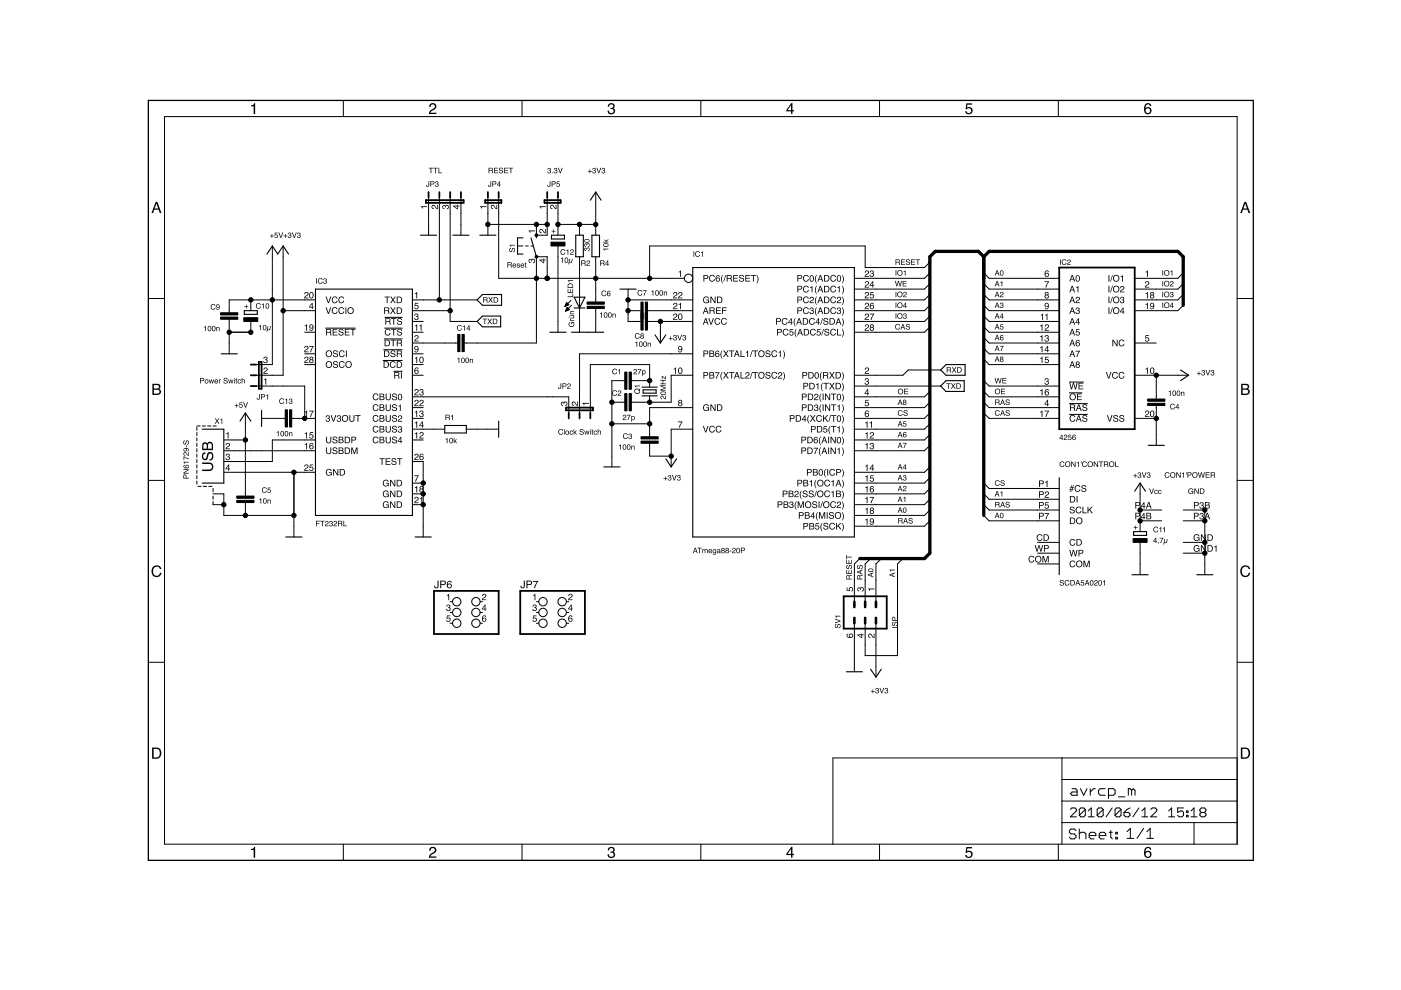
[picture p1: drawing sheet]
<svg xmlns="http://www.w3.org/2000/svg" width="297mm" height="210mm" viewBox="0 0 297 210" stroke-linecap="round" stroke-linejoin="round" font-family="sans-serif">
<g fill="#000">
<path d="M53.2 22.3l.5-.1 .2-.3h.2v2.3h-.3v-1.7h-.6zM91.3 22a.76 .76 0 0 1 1.1 .2 .76 .76 0 0 1-.5 1.1l-.6 .6h1.2v.3h-1.6a1.44 1.44 0 0 1 1.2-1.3 .46 .46 0 0 0-.3-.8 .46 .46 0 0 0-.5 .6h-.3zM129.1 22a.68 .68 0 0 1 1-.1 .68 .68 0 0 1 0 1l-.1 .1a.76 .76 0 0 1-.1 1.3 .76 .76 0 0 1-1.1-.8h.3a.5 .5 0 0 0 .5 .6 .5 .5 0 0 0 .5-.6 .5 .5 0 0 0-.7-.4v-.2a.43 .43 0 0 0 .6-.3 .43 .43 0 0 0-.3-.6 .43 .43 0 0 0-.5 .5l-.1 .1h-.2zM204.9 21.9h1.2v.3h-1l-.1 .6a.79 .79 0 0 1 1.1 .4 .79 .79 0 0 1-.5 1.1 .79 .79 0 0 1-1-.7h.3a.51 .51 0 0 0 .8 .2 .51 .51 0 0 0 .1-.8 .51 .51 0 0 0-.8 .2h-.3zM89.2 43.7h1.4v.2h-1v.3h-.1zM91.6 43.5a.79 .79 0 0 1 1 .6l.1-.7h.1v1l-.4-.2a.47 .47 0 0 0-.2-.5 .47 .47 0 0 0-.5 .1v.2l.3 .1v.2l-.5-.3zM93.9 43.6l.2-.1 .3 .1a.45 .45 0 0 1 .8 .1 .45 .45 0 0 1-.5 .7v-.2a.27 .27 0 0 0 .3-.4 .27 .27 0 0 0-.5 0v.2h-.1a.22 .22 0 0 0-.2-.3 .22 .22 0 0 0-.3 .2l.3 .4-.4-.2zM101.8 43.7h1.3v.2h-.9v.3h-.2zM104.2 43.5a.79 .79 0 0 1 1 .6l.1-.7h.1v1l-.4-.2a.47 .47 0 0 0-.2-.5 .47 .47 0 0 0-.6 .1v.2l.3 .1v.2l-.4-.3zM112.1 48.9h1.3v.1h-.9v.4h-.2zM112.2 55l.2-.1 .3 .2a.45 .45 0 0 1 .8 .1 .45 .45 0 0 1-.5 .6v-.2a.27 .27 0 0 0 .3-.4 .27 .27 0 0 0-.5 0v.2h-.2a.22 .22 0 0 0-.1-.3 .22 .22 0 0 0-.3 .2l.3 .5-.4-.3zM114.4 43.7h1.3v.2h-1v.3h-.1z"/>
<path d="M114.5 48.7a.79 .79 0 0 1 .9 .6l.1-.7h.2v.9l-.4-.2a.47 .47 0 0 0-.3-.4 .47 .47 0 0 0-.5 0v.2l.3 .2v.2l-.4-.3zM117 49h.3v-.4h.1v.4h.4v.1h-.4v.3h-.1v-.3h-.3zM116.8 43.5a.79 .79 0 0 1 .9 .6l.1-.7h.2v1l-.4-.2a.47 .47 0 0 0-.3-.5 .47 .47 0 0 0-.5 .1v.2l.3 .1v.2l-.4-.3zM143.9 57.6l.5-.3v1.4h-.2v-1h-.3zM221.5 59.6h.9l-.6 1.4h-.1v-.3l.5-.9h-.7zM242.9 57.6l.5-.3v1.4h-.2v-1h-.3zM51.8 64.9h.4v-.3h.1v.3h.3v.2h-.3v.3h-.1v-.3h-.4zM56 78a.46 .46 0 0 1 .8 .2 .46 .46 0 0 1-.5 .6l-.3 .3h.8v.2h-1l.2-.5a.47 .47 0 0 0 .5-.2 .47 .47 0 0 0-.1-.5h-.2l-.2 .3h-.1zM56 75.7a.39 .39 0 0 1 .6 0 .39 .39 0 0 1-.1 .6 .45 .45 0 0 1-.1 .7 .45 .45 0 0 1-.6-.4h.2a.27 .27 0 0 0 .4 .2 .27 .27 0 0 0 0-.4l-.2-.1v-.1a.22 .22 0 0 0 .3-.2 .22 .22 0 0 0-.2-.2l-.4 .3zM88 71.1a.46 .46 0 0 1 .8 .3 .46 .46 0 0 1-.5 .6l-.3 .2h.8v.2h-1l.2-.4a.47 .47 0 0 0 .5-.3 .47 .47 0 0 0-.1-.5h-.2l-.2 .3h-.1zM88 66.6a.39 .39 0 0 1 .6-.1 .39 .39 0 0 1-.1 .6 .45 .45 0 0 1-.1 .8 .45 .45 0 0 1-.6-.5h.2a.27 .27 0 0 0 .4 .3 .27 .27 0 0 0 0-.5h-.2v-.1a.22 .22 0 0 0 .3-.2 .22 .22 0 0 0-.2-.3l-.5 .3zM88 62.2l.5-.3v1.4h-.2v-1h-.3z"/>
<path d="M88 64.2h.7v.2h-.6v.4a.47 .47 0 0 1 .6 .2 .47 .47 0 0 1-.3 .6 .47 .47 0 0 1-.6-.4h.2a.29 .29 0 0 0 .4 .1 .29 .29 0 0 0 .1-.4 .29 .29 0 0 0-.5 .1l-.1-.1zM183.5 78a.46 .46 0 0 1 .7 .2 .46 .46 0 0 1-.4 .6l-.3 .3h.7v.2h-.9l.2-.5a.47 .47 0 0 0 .4-.2 .47 .47 0 0 0 0-.5h-.2l-.2 .3h-.1zM242.9 59.7a.46 .46 0 0 1 .8 .2 .46 .46 0 0 1-.5 .6l-.3 .3h.8v.2h-1l.2-.5a.47 .47 0 0 0 .5-.2 .47 .47 0 0 0-.1-.5h-.2l-.2 .3h-.1zM242.9 71.1h.7v.1h-.6v.4a.47 .47 0 0 1 .6 .2 .47 .47 0 0 1-.3 .7 .47 .47 0 0 1-.6-.4h.2a.29 .29 0 0 0 .5 .1 .29 .29 0 0 0 0-.5 .29 .29 0 0 0-.5 .1h-.1zM48 94a.46 .46 0 0 1 .8 .2 .46 .46 0 0 1-.5 .6l-.3 .3h.8v.2h-1l.2-.5a.47 .47 0 0 0 .5-.2 .47 .47 0 0 0-.1-.5h-.2l-.2 .3h-.1zM48 96.3a.39 .39 0 0 1 .6-.1 .39 .39 0 0 1-.1 .6 .45 .45 0 0 1-.1 .8 .45 .45 0 0 1-.6-.5h.2a.27 .27 0 0 0 .4 .3 .27 .27 0 0 0 0-.5h-.2v-.1a.22 .22 0 0 0 .3-.2 .22 .22 0 0 0-.2-.3l-.4 .3zM48 91.9l.5-.3v1.4h-.2v-1h-.3zM56 80.5l.5-.3v1.3h-.2v-.9h-.3zM119 85.3l.3-.1 .3 .2a.45 .45 0 0 1 .7 0 .45 .45 0 0 1-.4 .7v-.2a.27 .27 0 0 0 .2-.4 .27 .27 0 0 0-.4 0l-.1 .2h-.1a.22 .22 0 0 0-.2-.3 .22 .22 0 0 0-.2 .2l.3 .4-.5-.2zM121.3 85.2a.79 .79 0 0 1 1 .6l.1-.7h.2v1l-.5-.2a.47 .47 0 0 0-.2-.5 .47 .47 0 0 0-.5 .1v.2l.3 .1v.2l-.5-.3zM123.5 85.4h1.3v.2h-.9v.3h-.1zM143.8 89.4h.9l-.6 1.3h-.1v-.3l.5-.9h-.7z"/>
<path d="M183.5 80.3a.39 .39 0 0 1 .6-.1 .39 .39 0 0 1-.1 .6 .45 .45 0 0 1-.1 .8 .45 .45 0 0 1-.6-.5h.2a.27 .27 0 0 0 .4 .3 .27 .27 0 0 0 0-.5h-.2v-.1a.22 .22 0 0 0 .3-.2 .22 .22 0 0 0-.2-.3l-.5 .3zM183.5 84.8h.7v.2h-.6l-.1 .3a.47 .47 0 0 1 .7 .2 .47 .47 0 0 1-.3 .7 .47 .47 0 0 1-.6-.4h.2a.29 .29 0 0 0 .4 .1 .29 .29 0 0 0 .1-.4 .29 .29 0 0 0-.5 0h-.1zM221.6 80.3a.39 .39 0 0 1 .6-.1 .39 .39 0 0 1 0 .6 .45 .45 0 0 1-.1 .8 .45 .45 0 0 1-.7-.5h.2a.27 .27 0 0 0 .4 .3 .27 .27 0 0 0 0-.5h-.2l.1-.1a.22 .22 0 0 0 .3-.2 .22 .22 0 0 0-.3-.3l-.4 .3zM87.8 100.8h1l-.6 1.3h-.2l.1-.2 .5-.9h-.8zM240.4 111.8h.3v-.3h.2v.3h.3v.1h-.3v.4h-.2v-.4h-.3zM32.4 120.2a1.03 1.03 0 0 1 1-.3 1.03 1.03 0 0 1 .8 .7h-.3a.76 .76 0 0 0-1-.4 .76 .76 0 0 0-.4 .9 .75 .75 0 0 0 .5 1 .75 .75 0 0 0 .9-.7h.3a1.1 1.1 0 0 1-1.4 .9 1.1 1.1 0 0 1-.6-1.5zM94.8 128.3a.39 .39 0 0 1 .6-.1 .39 .39 0 0 1-.1 .6 .45 .45 0 0 1-.1 .8 .45 .45 0 0 1-.6-.5h.2a.27 .27 0 0 0 .4 .3 .27 .27 0 0 0 0-.5h-.2v-.1a.22 .22 0 0 0 .3-.2 .22 .22 0 0 0-.2-.3l-.5 .3zM94.7 126.2l.5-.3v1.3h-.1v-.9h-.4zM94.8 130.5h.7v.2h-.6l-.1 .3a.47 .47 0 0 1 .7 .2 .47 .47 0 0 1-.3 .7 .47 .47 0 0 1-.6-.4h.2a.29 .29 0 0 0 .4 .1 .29 .29 0 0 0 .1-.4 .29 .29 0 0 0-.5 0h-.1zM102.4 126a.46 .46 0 0 1 .7 .2 .46 .46 0 0 1-.5 .6l-.2 .3h.7v.1h-.9l.1-.4a.47 .47 0 0 0 .5-.2 .47 .47 0 0 0 0-.5h-.3l-.1 .3h-.2zM113.1 128.3a.39 .39 0 0 1 .6-.1 .39 .39 0 0 1-.1 .6 .45 .45 0 0 1-.1 .8 .45 .45 0 0 1-.6-.5h.2a.27 .27 0 0 0 .3 .3 .27 .27 0 0 0 .1-.5h-.3l.1-.1a.22 .22 0 0 0 .3-.2 .22 .22 0 0 0-.2-.3l-.5 .3zM113 126.2l.5-.3v1.3h-.2v-.9h-.3z"/>
<path d="M113 130.5h.7v.2h-.5l-.1 .3a.47 .47 0 0 1 .7 .2 .47 .47 0 0 1-.3 .7 .47 .47 0 0 1-.6-.4h.2a.29 .29 0 0 0 .4 .1 .29 .29 0 0 0 0-.4 .29 .29 0 0 0-.4 0h-.2zM120.7 126a.46 .46 0 0 1 .7 .2 .46 .46 0 0 1-.5 .6l-.2 .3h.7v.1h-.9l.1-.4a.47 .47 0 0 0 .5-.2 .47 .47 0 0 0 0-.5h-.3l-.1 .3h-.2zM179.5 124.6h.2v.5l.3 .1a.47 .47 0 0 1 .3-.7 .47 .47 0 0 1 .6 .3 .47 .47 0 0 1-.4 .6v-.2a.29 .29 0 0 0 .1-.4 .29 .29 0 0 0-.4 0 .29 .29 0 0 0 0 .4v.2l-.7-.1zM181.9 124.6l.2-.1 .3 .2a.45 .45 0 0 1 .8 .1 .45 .45 0 0 1-.5 .6v-.2a.27 .27 0 0 0 .3-.3 .27 .27 0 0 0-.5-.1v.3l-.1-.1a.22 .22 0 0 0-.2-.3 .22 .22 0 0 0-.3 .2l.3 .5-.4-.3zM184.1 124.8h1.3v.2h-.9v.3h-.2zM184.2 134.4a.79 .79 0 0 1 1 .6v-.7h.2v1l-.4-.2a.47 .47 0 0 0-.3-.5 .47 .47 0 0 0-.5 .1v.2l.3 .2v.1l-.4-.3zM263.2 120.2a1.03 1.03 0 0 1 1.1-.3 1.03 1.03 0 0 1 .7 .7h-.3a.76 .76 0 0 0-.9-.4 .76 .76 0 0 0-.5 .9 .75 .75 0 0 0 .6 1 .75 .75 0 0 0 .9-.7h.3a1.1 1.1 0 0 1-1.5 .9 1.1 1.1 0 0 1-.6-1.5zM53.2 180l.5-.1 .2-.3h.2v2.3h-.3v-1.7h-.6zM91.3 179.7a.76 .76 0 0 1 1.1 .2 .76 .76 0 0 1-.5 1.1l-.6 .6h1.2v.3h-1.6a1.44 1.44 0 0 1 1.2-1.3 .46 .46 0 0 0-.3-.8 .46 .46 0 0 0-.5 .6h-.3zM129.1 179.7a.68 .68 0 0 1 1-.1 .68 .68 0 0 1 0 1h-.1a.76 .76 0 0 1-.1 1.3 .76 .76 0 0 1-1.1-.7h.3a.5 .5 0 0 0 .5 .6 .5 .5 0 0 0 .5-.6 .5 .5 0 0 0-.7-.4v-.3a.43 .43 0 0 0 .6-.2 .43 .43 0 0 0-.3-.6 .43 .43 0 0 0-.5 .4l-.1 .2h-.2zM204.9 179.6h1.2v.3h-1l-.1 .6a.79 .79 0 0 1 1.1 .4 .79 .79 0 0 1-.5 1.1 .79 .79 0 0 1-1-.7h.3a.51 .51 0 0 0 .8 .2 .51 .51 0 0 0 .1-.8 .51 .51 0 0 0-.8 .2l-.3-.1z"/>
<path d="M90.8 38.4h.2v.8a.34 .34 0 0 1-.4 .4 .34 .34 0 0 1-.3-.4h.2a.19 .19 0 0 0 .1 .3 .19 .19 0 0 0 .2-.2zM91.2 38.4h.6a.33 .33 0 0 1 .3 .4 .33 .33 0 0 1-.3 .3h-.4v.5h-.2zM91.4 38.6v.4h.3a.2 .2 0 0 0 .3-.2 .2 .2 0 0 0-.3-.2zM92.3 38.6l.3-.1a.29 .29 0 0 1 .3 .1 .29 .29 0 0 1-.1 .4 .38 .38 0 0 1-.1 .6 .38 .38 0 0 1-.5-.4h.2a.23 .23 0 0 0 .3 .3 .23 .23 0 0 0 0-.4h-.2l.1-.2a.18 .18 0 0 0 .2-.1 .18 .18 0 0 0-.2-.2l-.2 .2h-.2z"/>
<path d="M90.9 35.6h.9v.1h-.3v1h-.2v-1h-.4zM91.9 35.6h.9v.1h-.4v1h-.1v-1h-.4zM93 35.6h.1v1h.6v.1h-.7z"/>
<path d="M103.7 35.7v.4h.4a.2 .2 0 0 0 .2-.2 .2 .2 0 0 0-.2-.2zM103.6 35.6h.5a.32 .32 0 0 1 .4 .2 .32 .32 0 0 1-.2 .4l.2 .5h-.1l-.1-.4-.2-.1h-.4v.5h-.1zM104.7 35.6h.9v.1h-.7v.4h.6v.1h-.6v.4h.7v.1h-.9zM105.9 35.6h.5l.2 .1v.2h-.1a.27 .27 0 0 0-.3-.2 .27 .27 0 0 0-.2 .2v.1a.46 .46 0 0 1 .5 .2 .46 .46 0 0 1 0 .5h-.5l-.2-.2v-.1h.1a.3 .3 0 0 0 .3 .2 .3 .3 0 0 0 .3-.3 .48 .48 0 0 1-.5-.2 .48 .48 0 0 1-.1-.5zM106.9 35.6h.8v.1h-.7v.4h.7v.1h-.7v.4h.7v.1h-.8zM107.9 35.6h.9v.1h-.4v1h-.2v-1h-.3z"/>
<path d="M104 38.4h.1v.8a.34 .34 0 0 1-.3 .4 .34 .34 0 0 1-.3-.4h.1a.19 .19 0 0 0 .1 .3 .19 .19 0 0 0 .3-.2zM104.4 38.4h.5a.33 .33 0 0 1 .4 .4 .33 .33 0 0 1-.4 .3h-.4v.5h-.1zM104.5 38.6v.4h.4a.2 .2 0 0 0 .2-.2 .2 .2 0 0 0-.2-.2zM105.9 38.7l-.4 .5h.4zM105.9 38.5h.1v.7h.2l-.2 .4h-.1v-.3h-.5z"/>
<path d="M116.1 35.8l.3-.2a.29 .29 0 0 1 .4 .2 .29 .29 0 0 1-.1 .3 .38 .38 0 0 1-.1 .7 .38 .38 0 0 1-.5-.4h.1a.23 .23 0 0 0 .3 .2 .23 .23 0 0 0 0-.4h-.1v-.1a.18 .18 0 0 0 .3-.2 .18 .18 0 0 0-.2-.2l-.3 .3h-.1zM117 36.6h.2v.1h-.2zM117.5 35.8l.3-.2a.29 .29 0 0 1 .3 .2 .29 .29 0 0 1-.1 .3 .38 .38 0 0 1-.1 .7 .38 .38 0 0 1-.5-.4h.1a.23 .23 0 0 0 .4 .2 .23 .23 0 0 0 0-.4h-.2l.1-.1a.18 .18 0 0 0 .2-.2 .18 .18 0 0 0-.2-.2l-.2 .3h-.2zM118.3 35.6h.2l.3 1 .3-1h.2l-.4 1.1h-.2z"/>
<path d="M116.6 38.4h.1v.8a.34 .34 0 0 1-.3 .4 .34 .34 0 0 1-.4-.4h.2a.19 .19 0 0 0 .1 .3 .19 .19 0 0 0 .2-.2zM117 38.4h.5a.33 .33 0 0 1 .3 .4 .33 .33 0 0 1-.3 .3h-.4v.5h-.1zM117.1 38.6v.4h.3a.2 .2 0 0 0 .3-.2 .2 .2 0 0 0-.3-.2zM118.1 38.5h.6v.1h-.5l-.1 .3a.39 .39 0 0 1 .6 .2 .39 .39 0 0 1-.3 .5 .39 .39 0 0 1-.5-.3h.2a.25 .25 0 0 0 .4 .1 .25 .25 0 0 0 0-.4 .25 .25 0 0 0-.4 .1h-.1z"/>
<path d="M125 35.9h.1v.4h.4v.1h-.4v.3h-.1v-.3h-.3v-.1h.3zM125.6 35.8l.3-.2a.29 .29 0 0 1 .4 .2 .29 .29 0 0 1-.1 .3 .38 .38 0 0 1-.1 .7 .38 .38 0 0 1-.5-.4h.1a.23 .23 0 0 0 .3 .2 .23 .23 0 0 0 0-.4h-.1v-.1a.18 .18 0 0 0 .3-.2 .18 .18 0 0 0-.2-.2l-.3 .3h-.1zM126.5 35.6h.1l.4 1 .3-1h.2l-.5 1.1h-.1zM127.6 35.8l.3-.2a.29 .29 0 0 1 .4 .2 .29 .29 0 0 1-.2 .3 .38 .38 0 0 1 0 .7 .38 .38 0 0 1-.6-.4h.2a.23 .23 0 0 0 .3 .2 .23 .23 0 0 0 0-.4h-.2l.1-.1a.18 .18 0 0 0 .2-.2 .18 .18 0 0 0-.2-.2l-.2 .3h-.1z"/>
<path d="M167.7 22.3l-.7 1.1h.7zM167.8 21.9h.2v1.5h.4v.2h-.4v.6h-.3v-.6h-1v-.3z"/>
<path d="M242.9 22a.68 .68 0 0 1 .8-.1 .68 .68 0 0 1 .4 .6h-.3a.48 .48 0 0 0-.6-.4 .48 .48 0 0 0-.3 .6v.3a.76 .76 0 0 1 1.1 .1 .76 .76 0 0 1-.3 1.1 .76 .76 0 0 1-1-.4l-.1-1.2zM242.9 23.5a.5 .5 0 0 0 1 0 .5 .5 0 0 0-1 0z"/>
<path d="M33.2 43.2l-.4 1h.7zM33 42.8h.4l.8 2.4h-.3l-.3-.7h-.9l-.3 .7h-.3z"/>
<path d="M57.6 49.6h.1v.4h.4v.1h-.4v.3h-.1v-.3h-.4v-.1h.4zM58.3 49.3h.6v.2h-.5l-.1 .3a.39 .39 0 0 1 .6 .2 .39 .39 0 0 1-.3 .5 .39 .39 0 0 1-.4-.3h.1a.25 .25 0 0 0 .4 .1 .25 .25 0 0 0 0-.4 .25 .25 0 0 0-.4 0h-.1zM59 49.3h.2l.3 1 .4-1h.1l-.4 1.1h-.1z"/>
<path d="M60.4 49.6h.2v.4h.3v.1h-.3v.3h-.2v-.3h-.3v-.1h.3zM61.1 49.5l.3-.2a.29 .29 0 0 1 .3 .2 .29 .29 0 0 1-.1 .3 .38 .38 0 0 1-.1 .7 .38 .38 0 0 1-.5-.4h.1a.23 .23 0 0 0 .4 .2 .23 .23 0 0 0 0-.4h-.2l.1-.1a.18 .18 0 0 0 .2-.2 .18 .18 0 0 0-.2-.2l-.2 .3h-.2zM61.9 49.3h.2l.3 1 .3-1h.2l-.4 1.1h-.2zM63 49.5l.4-.2a.29 .29 0 0 1 .3 .2 .29 .29 0 0 1-.1 .3 .38 .38 0 0 1-.1 .7 .38 .38 0 0 1-.5-.4h.1a.23 .23 0 0 0 .3 .2 .23 .23 0 0 0 0-.4h-.1v-.1a.18 .18 0 0 0 .3-.2 .18 .18 0 0 0-.2-.2l-.3 .3h-.1z"/>
<path d="M67 59h.2v1.2h-.2zM67.5 59.1l.6-.1 .3 .3-.2-.1a.42 .42 0 0 0-.6 .4 .42 .42 0 0 0 .6 .3l.2-.2a.56 .56 0 0 1-.8 .4 .56 .56 0 0 1-.1-1zM68.6 59.2l.3-.2a.29 .29 0 0 1 .3 .2 .29 .29 0 0 1-.1 .4 .38 .38 0 0 1-.1 .6 .38 .38 0 0 1-.5-.4h.2a.23 .23 0 0 0 .3 .2 .23 .23 0 0 0 0-.4h-.2l.1-.1a.18 .18 0 0 0 .2-.1 .18 .18 0 0 0-.2-.2l-.2 .2h-.1z"/>
<path d="M96.3 43.8l.6 .4v-.4zM96.1 43.6h.8v-.2h.2v.2h.3v.2h-.3v.6h-.2l-.8-.7z"/>
<path d="M107.7 55.7v.4h.4a.2 .2 0 0 0 .2-.2 .2 .2 0 0 0-.2-.2zM107.6 55.6h.5a.32 .32 0 0 1 .4 .2 .32 .32 0 0 1-.2 .4l.2 .5h-.1l-.1-.4-.2-.1h-.4v.5h-.1zM108.8 56a.39 .39 0 0 1 .4-.1 .39 .39 0 0 1 .2 .4h-.6a.24 .24 0 0 0 .2 .3 .24 .24 0 0 0 .3-.1h.1v.1a.43 .43 0 0 1-.7 0 .43 .43 0 0 1 .1-.6zM108.9 56.1l-.1 .1h.5l-.1-.2zM109.7 55.9h.4l.1 .1h-.4v.2a.31 .31 0 0 1 .4 .3 .31 .31 0 0 1-.5 .2l-.1-.2h.1a.2 .2 0 0 0 .2 .1 .2 .2 0 0 0 .2-.2h-.1a.31 .31 0 0 1-.3-.1 .31 .31 0 0 1 0-.4zM110.5 56a.39 .39 0 0 1 .4-.1 .39 .39 0 0 1 .2 .4h-.6a.24 .24 0 0 0 .2 .3 .24 .24 0 0 0 .3-.1h.1v.1a.43 .43 0 0 1-.7 0 .43 .43 0 0 1 .1-.6zM110.6 56.1l-.1 .1h.5l-.1-.2zM111.3 55.6l.3 .3-.1 .1 .1 .7-.3-.1v-.6h-.1z"/>
<path d="M108.1 52.7l.2-.1v.1a.27 .27 0 0 0-.2 .3 .27 .27 0 0 0 .3 .3v-.1a.46 .46 0 0 1 .2-.5 .46 .46 0 0 1 .5 0l.1 .5-.2 .2-.2 .1v-.2a.3 .3 0 0 0 .3-.3 .3 .3 0 0 0-.3-.3l-.1 .1a.48 .48 0 0 1-.1 .4 .48 .48 0 0 1-.5 .1zM108 51.9h1.2v.2h-.8l-.1 .2z"/>
<path d="M114.6 55.2l.6 .4v-.4zM114.3 55h.9v-.2h.2v.2h.3v.2h-.3v.6h-.2l-.9-.6z"/>
<path d="M118.9 54.8l.4-.2v1.1h-.1v-.8zM119.8 54.7a.52 .52 0 0 1 .7 .5 .52 .52 0 0 1-.6 .5l-.2-.5zM120 54.7a.49 .49 0 0 0-.2 .5 .49 .49 0 0 0 .4 .4 .47 .47 0 0 0 .2-.5 .47 .47 0 0 0-.4-.4zM120.7 54.9h.2l-.1 .6 .1 .1 .2-.2 .2-.5h.1l-.2 .8h-.1v-.1l-.4 .1-.1 .3h-.1z"/>
<path d="M119 53l.6-.2 .2 .4-.2-.2a.42 .42 0 0 0-.6 .4 .42 .42 0 0 0 .6 .4l.3-.2a.56 .56 0 0 1-.9 .3 .56 .56 0 0 1 0-.9zM120.1 53.1l.4-.2v1.1h-.2v-.8zM120.9 53a.4 .4 0 0 1 .7 .2 .4 .4 0 0 1-.4 .5l-.2 .2h.6v.1h-.7l.1-.4a.39 .39 0 0 0 .4-.1 .39 .39 0 0 0 0-.5l-.5 .3z"/>
<path d="M123.4 55.3v.4h.4a.2 .2 0 0 0 .2-.2 .2 .2 0 0 0-.2-.2zM123.2 55.2h.6a.32 .32 0 0 1 .3 .2 .32 .32 0 0 1-.1 .4l.2 .6h-.2v-.5h-.2h-.4v.5h-.2zM124.4 55.4a.4 .4 0 0 1 .7 .1 .4 .4 0 0 1-.5 .5l-.1 .2h.6v.2h-.8l.2-.4a.39 .39 0 0 0 .3-.2 .39 .39 0 0 0 0-.4l-.5 .2z"/>
<path d="M123.9 52.6l.3-.1 .2 .2a.38 .38 0 0 1 .6 0 .38 .38 0 0 1-.4 .6v-.2a.23 .23 0 0 0 .3-.3 .23 .23 0 0 0-.4 0v.1h-.2a.18 .18 0 0 0-.1-.2 .18 .18 0 0 0-.2 .2l.2 .3-.3-.1zM123.9 51.7l.3-.1 .2 .2a.38 .38 0 0 1 .6 0 .38 .38 0 0 1-.4 .6v-.2a.23 .23 0 0 0 .3-.3 .23 .23 0 0 0-.4 0v.2l-.2-.1a.18 .18 0 0 0-.1-.2 .18 .18 0 0 0-.2 .2l.2 .3-.3-.1zM123.9 50.9a.59 .59 0 0 1 .7-.2 .59 .59 0 0 1 .4 .5 .59 .59 0 0 1-.7 .3 .59 .59 0 0 1-.4-.6zM124 50.9a.43 .43 0 0 0 .4 .4 .43 .43 0 0 0 .5-.3l-.5-.2z"/>
<path d="M127.4 55.3v.4h.4a.2 .2 0 0 0 .2-.2 .2 .2 0 0 0-.2-.2zM127.2 55.2h.6a.32 .32 0 0 1 .3 .2 .32 .32 0 0 1-.1 .4l.2 .6h-.2v-.5h-.2h-.4v.5h-.2zM128.8 55.4l-.4 .6h.4zM128.8 55.2h.1v.8h.2l-.2 .4h-.1v-.3h-.5z"/>
<path d="M127.9 52.7h1.1v.2h-.8l-.1 .2zM127.9 51.8a.59 .59 0 0 1 .7-.2 .59 .59 0 0 1 .4 .5 .59 .59 0 0 1-.7 .3 .59 .59 0 0 1-.4-.6zM128 51.8a.43 .43 0 0 0 .4 .4 .43 .43 0 0 0 .5-.3l-.5-.2zM128.1 50.7l.4 .3 .5-.3v.2l-.4 .3 .4 .1v.1h-1.2v-.1h.7z"/>
<path d="M147 53.3h.2v1.1h-.2zM147.5 53.4l.6-.1 .3 .3-.3-.1a.42 .42 0 0 0-.6 .4 .42 .42 0 0 0 .7 .3l.2-.2a.56 .56 0 0 1-.8 .3 .56 .56 0 0 1-.1-.9zM148.6 53.5l.4-.2v1.1h-.1v-.8z"/>
<path d="M149.1 58.3h.7a.4 .4 0 0 1 .4 .4 .4 .4 0 0 1-.4 .4h-.5v.6h-.2zM149.3 58.5v.5h.4a.24 .24 0 0 0 .3-.3 .24 .24 0 0 0-.3-.2zM150.5 58.5a.6 .6 0 0 1 .6-.2 .6 .6 0 0 1 .5 .4h-.2a.47 .47 0 0 0-.7-.1 .47 .47 0 0 0 0 .7 .47 .47 0 0 0 .7 0l.2-.1a.66 .66 0 0 1-1 .5 .66 .66 0 0 1-.2-1.1zM151.9 58.5l.5-.1 .2 .3-.5-.2-.2 .5a.46 .46 0 0 1 .7 .2 .46 .46 0 0 1-.3 .6 .46 .46 0 0 1-.6-.5zM151.9 59.3a.3 .3 0 0 0 .6 0 .3 .3 0 0 0-.6 0zM153.2 58.3h.1l-.3 1.1 .3 .7-.3-.3-.1-.5zM153.8 58.3h.1l-.4 1.4h-.1zM154.3 58.5v.4h.4a.24 .24 0 0 0 .3-.2 .24 .24 0 0 0-.3-.2zM154.1 58.3h.6a.38 .38 0 0 1 .4 .3 .38 .38 0 0 1-.1 .4l.2 .7h-.2l-.1-.5-.2-.1h-.4v.6h-.2zM155.5 58.3h1v.2h-.9v.4h.8v.2h-.8v.4h.9v.2h-1zM156.8 58.4l.6-.1 .3 .2v.2h-.1a.32 .32 0 0 0-.4-.3 .32 .32 0 0 0-.3 .4h.1a.55 .55 0 0 1 .6 .2 .55 .55 0 0 1 0 .6l-.4 .1a.48 .48 0 0 1-.5-.5h.1a.36 .36 0 0 0 .4 .4 .36 .36 0 0 0 .4-.4h-.1a.57 .57 0 0 1-.6-.2 .57 .57 0 0 1-.1-.6zM158 58.3h1v.2h-.8v.4h.8v.2h-.8v.4h.8v.2h-1zM159.2 58.3h1.1v.2h-.5v1.2h-.2v-1.2h-.4zM160.4 58.3a1.14 1.14 0 0 1 0 1.8l.2-.9z"/>
<path d="M169.1 58.3h.6a.4 .4 0 0 1 .4 .4 .4 .4 0 0 1-.4 .4h-.5v.6h-.1zM169.2 58.5v.5h.4a.24 .24 0 0 0 .3-.3 .24 .24 0 0 0-.3-.2zM170.4 58.5a.6 .6 0 0 1 .6-.2 .6 .6 0 0 1 .5 .4h-.2a.47 .47 0 0 0-.7-.1 .47 .47 0 0 0 0 .7 .47 .47 0 0 0 .7 0l.2-.1a.66 .66 0 0 1-1 .5 .66 .66 0 0 1-.2-1.1zM171.8 58.5a.58 .58 0 0 1 .7 .1 .58 .58 0 0 1 0 .7 .47 .47 0 0 1-.6 .4 .47 .47 0 0 1-.3-.6zM172 58.5a.58 .58 0 0 0-.2 .6 .58 .58 0 0 0 .4 .5 .74 .74 0 0 0-.1-1.1zM173.1 58.3h.1l-.2 1.1 .2 .7-.3-.3-.1-.5zM173.9 58.5l-.2 .6h.4zM173.8 58.3h.2l.5 1.4h-.2l-.1-.4h-.6l-.1 .4h-.2zM174.9 58.5v1h.4a.55 .55 0 0 0 .4-.5 .55 .55 0 0 0-.5-.5zM174.7 58.3h.6a.7 .7 0 0 1 .6 .7 .7 .7 0 0 1-.6 .7h-.6zM176.2 58.5a.6 .6 0 0 1 .6-.2 .6 .6 0 0 1 .5 .4h-.2a.47 .47 0 0 0-.7-.1 .47 .47 0 0 0 0 .7 .47 .47 0 0 0 .6 0l.3-.1a.66 .66 0 0 1-1 .5 .66 .66 0 0 1-.2-1.1zM177.6 58.5a.58 .58 0 0 1 .7 .1 .58 .58 0 0 1 0 .7 .47 .47 0 0 1-.6 .4 .47 .47 0 0 1-.3-.6zM177.7 58.5a.58 .58 0 0 0-.1 .6 .58 .58 0 0 0 .4 .5 .74 .74 0 0 0-.1-1.1zM178.5 58.3a1.14 1.14 0 0 1 0 1.8l.2-.9z"/>
<path d="M183.5 57.4a.46 .46 0 0 1 .7 .2 .46 .46 0 0 1-.4 .7l-.3 .2h.7v.2h-.9l.2-.4a.47 .47 0 0 0 .4-.3 .47 .47 0 0 0 0-.5h-.2l-.2 .3h-.1zM184.6 57.4a.39 .39 0 0 1 .5 0 .39 .39 0 0 1 0 .6 .45 .45 0 0 1-.1 .8 .45 .45 0 0 1-.6-.5h.2a.27 .27 0 0 0 .3 .3 .27 .27 0 0 0 0-.5h-.2l.1-.2a.22 .22 0 0 0 .3-.2 .22 .22 0 0 0-.2-.2l-.5 .3z"/>
<path d="M189.9 57.3h.1v1.1h-.1zM190.2 57.9a.6 .6 0 0 1 1.2 0 .6 .6 0 0 1-1.2 0zM190.4 57.8a.45 .45 0 0 0 .9 0 .45 .45 0 0 0-.9 0zM191.6 57.5l.4-.2v1.1h-.2v-.8z"/>
<path d="M189.8 59.6h.1l.2 .9 .3-.9h.2l.2 .9 .3-.9h.1l-.3 1.1h-.1l-.3-.9-.3 .9h-.1zM191.4 59.6h.8v.1h-.7v.4h.7v.1h-.7v.4h.7v.1h-.8z"/>
<path d="M190 55.1v.4h.4a.2 .2 0 0 0 .2-.2 .2 .2 0 0 0-.2-.2zM189.9 55h.5a.32 .32 0 0 1 .4 .2 .32 .32 0 0 1-.2 .4l.2 .6h-.2v-.5h-.2h-.4v.5h-.1zM191 55h.9v.1h-.7v.4h.6v.1h-.6v.4h.7v.2h-.9zM192.2 55.1l.5-.1 .2 .2v.1h-.1a.27 .27 0 0 0-.3-.2 .27 .27 0 0 0-.3 .3h.1a.46 .46 0 0 1 .5 .2 .46 .46 0 0 1 0 .5l-.5 .1-.2-.3-.1-.1h.2a.3 .3 0 0 0 .3 .3 .3 .3 0 0 0 .3-.3l-.1-.1a.48 .48 0 0 1-.4-.1 .48 .48 0 0 1-.1-.5zM193.2 55h.8v.1h-.7v.4h.7v.1h-.7v.4h.7v.2h-.8zM194.1 55h1v.1h-.4v1.1h-.2v-1.1h-.4z"/>
<path d="M211.4 57.5l-.2 .5h.4zM211.3 57.3h.2l.4 1.1h-.2l-.1-.3h-.4l-.1 .3h-.2zM212.1 57.4a.52 .52 0 0 1 .7 .5 .52 .52 0 0 1-.6 .5l-.2-.5zM212.3 57.5a.49 .49 0 0 0-.2 .5 .49 .49 0 0 0 .4 .3 .47 .47 0 0 0 .1-.5 .47 .47 0 0 0-.3-.3z"/>
<path d="M221.6 57.5l.6-.1 .2 .3-.6-.2-.2 .5a.46 .46 0 0 1 .8 .1 .46 .46 0 0 1-.4 .7 .46 .46 0 0 1-.5-.5zM221.7 58.3a.29 .29 0 0 0 .5 0 .29 .29 0 0 0-.5 0z"/>
<path d="M224.7 55h.2v1.2h-.2zM225.2 55.1l.6-.1 .3 .3-.2-.1a.42 .42 0 0 0-.6 .4 .42 .42 0 0 0 .6 .3l.2-.2a.56 .56 0 0 1-.8 .4 .56 .56 0 0 1-.1-1zM226.3 55.2a.4 .4 0 0 1 .7 .1 .4 .4 0 0 1-.5 .5l-.1 .2h.6v.2h-.8l.2-.4a.39 .39 0 0 0 .4-.2 .39 .39 0 0 0-.1-.4l-.4 .2z"/>
<path d="M227.3 58.5l-.2 .6h.4zM227.2 58.3h.2l.5 1.4h-.2l-.1-.4h-.5l-.2 .4h-.2zM228.2 58.5a.58 .58 0 0 1 .7 .1 .58 .58 0 0 1 0 .7 .47 .47 0 0 1-.6 .4 .47 .47 0 0 1-.3-.7zM228.4 58.5a.58 .58 0 0 0-.2 .6 .58 .58 0 0 0 .4 .4 .74 .74 0 0 0-.1-1z"/>
<path d="M235 58.3h.2v1.4h-.2zM235.8 58.3h.2l-.5 1.4h-.1zM236 59a.71 .71 0 0 1 1.4 0 .71 .71 0 0 1-1.4 0zM236.2 59a.53 .53 0 0 0 1 0 .53 .53 0 0 0-1 0zM237.6 58.6l.5-.2v1.3h-.2v-1h-.3z"/>
<path d="M246.4 57.3h.2v1.1h-.2zM246.8 57.9a.6 .6 0 0 1 1.2 0 .6 .6 0 0 1-1.2 0zM247 57.8a.44 .44 0 0 0 .8 0 .44 .44 0 0 0-.8 0zM248.1 57.5l.5-.2v1.1h-.2v-.8z"/>
<path d="M246.4 59.6h.2v1.1h-.2zM246.8 60.2a.6 .6 0 0 1 1.2 0 .6 .6 0 0 1-1.2 0zM247 60.1a.44 .44 0 0 0 .8 0 .44 .44 0 0 0-.8 0zM248.1 59.8a.4 .4 0 0 1 .7 .1 .4 .4 0 0 1-.5 .5l-.1 .2h.6v.1h-.8l.2-.3a.39 .39 0 0 0 .4-.2 .39 .39 0 0 0-.1-.5l-.4 .3z"/>
<path d="M264 43.2l-.4 1h.8zM263.8 42.8h.4l.9 2.4h-.4l-.2-.7h-1l-.2 .7h-.3z"/>
<path d="M43.2 69.3l.4-.2v1.1h-.1v-.8zM44.1 69.2a.52 .52 0 0 1 .7 .4 .52 .52 0 0 1-.6 .6l-.2-.5zM44.3 69.2a.49 .49 0 0 0-.2 .5 .49 .49 0 0 0 .4 .4 .47 .47 0 0 0 .2-.5 .47 .47 0 0 0-.4-.4zM45 69.2a.52 .52 0 0 1 .7 .4 .52 .52 0 0 1-.6 .6l-.2-.5zM45.2 69.2a.49 .49 0 0 0-.2 .5 .49 .49 0 0 0 .4 .4 .47 .47 0 0 0 .2-.5 .47 .47 0 0 0-.4-.4zM45.9 69.4l.1 .1a.3 .3 0 0 1 .3-.1 .3 .3 0 0 1 .2 .3v.5h-.1v-.6l-.2-.1-.2 .1v.6h-.1z"/>
<path d="M44.8 64.6l.6-.1 .3 .3-.3-.1a.42 .42 0 0 0-.6 .4 .42 .42 0 0 0 .7 .3l.2-.2a.56 .56 0 0 1-.9 .3 .56 .56 0 0 1 0-.9zM45.9 64.6a.53 .53 0 0 1 .7 .5 .53 .53 0 0 1-.6 .5l-.2-.2 .5 .1 .1-.4a.36 .36 0 0 1-.5 .1 .36 .36 0 0 1 0-.6zM46 64.9a.24 .24 0 0 0 .4 0 .24 .24 0 0 0-.4 0z"/>
<path d="M54.9 69.1l.4-.2v1.1h-.1v-.8zM55.8 69a.52 .52 0 0 1 .7 .4 .52 .52 0 0 1-.6 .6l-.2-.5zM56 69a.49 .49 0 0 0-.2 .5 .49 .49 0 0 0 .4 .4 .47 .47 0 0 0 .2-.5 .47 .47 0 0 0-.4-.4zM56.7 69.2h.2l-.1 .6 .1 .1 .2-.2 .2-.5h.1l-.2 .8h-.1v-.1l-.4 .1-.1 .3h-.1z"/>
<path d="M54.4 64.4l.6-.1 .3 .3-.3-.2a.42 .42 0 0 0-.6 .5 .42 .42 0 0 0 .7 .3l.2-.2a.56 .56 0 0 1-.9 .3 .56 .56 0 0 1 0-.9zM55.5 64.5l.4-.2v1.1h-.1v-.8zM56.4 64.4a.52 .52 0 0 1 .7 .5 .52 .52 0 0 1-.6 .5l-.2-.5zM56.6 64.5a.49 .49 0 0 0-.2 .4 .49 .49 0 0 0 .4 .4 .47 .47 0 0 0 .2-.5 .47 .47 0 0 0-.4-.3z"/>
<path d="M64.7 62a.46 .46 0 0 1 .7 .2 .46 .46 0 0 1-.5 .6l-.2 .3h.7v.2h-.9l.1-.5a.47 .47 0 0 0 .5-.2 .47 .47 0 0 0 0-.5h-.3l-.1 .3h-.2zM65.7 62a.58 .58 0 0 1 .7 .2 .58 .58 0 0 1 0 .7 .47 .47 0 0 1-.6 .4 .47 .47 0 0 1-.2-.7zM65.9 62.1a.58 .58 0 0 0-.2 .6 .58 .58 0 0 0 .4 .4 .74 .74 0 0 0-.1-1z"/>
<path d="M64.7 75.7a.46 .46 0 0 1 .7 .2 .46 .46 0 0 1-.5 .6l-.2 .3h.7v.2h-.9l.1-.5a.47 .47 0 0 0 .5-.2 .47 .47 0 0 0 0-.5h-.3l-.1 .3h-.2zM65.8 76a.23 .23 0 0 0 .4 0 .23 .23 0 0 0-.4 0zM65.7 76.6a.3 .3 0 0 0 .6 0 .3 .3 0 0 0-.6 0zM65.7 75.7a.39 .39 0 0 1 .6 0 .39 .39 0 0 1 0 .6 .42 .42 0 0 1 0 .6 .42 .42 0 0 1-.6 0 .42 .42 0 0 1 .1-.6l-.2-.3z"/>
<path d="M64.7 73.4a.46 .46 0 0 1 .7 .2 .46 .46 0 0 1-.5 .6l-.2 .3h.7v.2h-.9l.1-.4a.47 .47 0 0 0 .5-.3 .47 .47 0 0 0 0-.5h-.3l-.1 .3h-.2zM65.6 73.4h.9l-.6 1.3h-.1v-.3l.5-.9h-.7z"/>
<path d="M64.6 69l.5-.2v1.3h-.2v-.9h-.3zM65.7 68.9a.6 .6 0 0 1 .7 .2 .6 .6 0 0 1 0 .7l-.4 .4-.4-.3v-.1h.1l.2 .2h.2l.2-.5a.43 .43 0 0 1-.6 0 .43 .43 0 0 1 0-.6zM65.7 69.2a.3 .3 0 0 0 .6 0 .3 .3 0 0 0-.6 0z"/>
<path d="M66.1 64.5l-.4 .6h.4zM66.1 64.2h.2v.9h.2v.1h-.2v.3h-.2v-.3h-.6z"/>
<path d="M69 62.9h.2l.4 1.2 .4-1.2h.2l-.5 1.4h-.2zM70.5 63.1a.6 .6 0 0 1 .6-.3 .6 .6 0 0 1 .5 .5h-.2a.47 .47 0 0 0-.7-.1 .47 .47 0 0 0 0 .7 .47 .47 0 0 0 .7 0l.2-.1a.66 .66 0 0 1-1 .4 .66 .66 0 0 1-.2-1zM71.9 63.1a.6 .6 0 0 1 .6-.3 .6 .6 0 0 1 .5 .5h-.2a.47 .47 0 0 0-.7-.1 .47 .47 0 0 0 0 .7 .47 .47 0 0 0 .6 0l.3-.1a.66 .66 0 0 1-1 .4 .66 .66 0 0 1-.2-1z"/>
<path d="M69 65.2h.2l.4 1.1 .4-1.1h.2l-.5 1.3h-.2zM70.5 65.3a.6 .6 0 0 1 .6-.2 .6 .6 0 0 1 .5 .5h-.2a.47 .47 0 0 0-.7-.1 .47 .47 0 0 0 0 .7 .47 .47 0 0 0 .7 0l.2-.2a.66 .66 0 0 1-1 .5 .66 .66 0 0 1-.2-1zM71.9 65.3a.6 .6 0 0 1 .6-.2 .6 .6 0 0 1 .5 .5h-.2a.47 .47 0 0 0-.7-.1 .47 .47 0 0 0 0 .7 .47 .47 0 0 0 .6 0l.3-.2a.66 .66 0 0 1-1 .5 .66 .66 0 0 1-.2-1zM73.2 65.2h.2v1.3h-.2zM73.6 65.9a.75 .75 0 0 1 1.5 0 .75 .75 0 0 1-1.5 0zM73.9 65.8a.53 .53 0 0 0 1 0 .53 .53 0 0 0-1 0z"/>
<path d="M69.3 69.9v.5h.5a.24 .24 0 0 0 .3-.3 .24 .24 0 0 0-.3-.2zM69.2 69.7h.6a.38 .38 0 0 1 .4 .3 .38 .38 0 0 1-.1 .4l.2 .7h-.2l-.1-.5-.2-.1h-.5v.6h-.1zM70.5 69.7h1v.2h-.8v.4h.8v.2h-.8v.5h.9v.1h-1.1zM71.9 69.8l.6-.1 .3 .2v.2h-.2a.32 .32 0 0 0-.3-.2 .32 .32 0 0 0-.3 .3h.1a.55 .55 0 0 1 .6 .2 .55 .55 0 0 1 0 .7l-.4 .1a.48 .48 0 0 1-.5-.5h.1a.36 .36 0 0 0 .4 .3 .36 .36 0 0 0 .4-.3l-.1-.1a.57 .57 0 0 1-.6-.2 .57 .57 0 0 1-.1-.6zM73.1 69.7h1v.2h-.8v.4h.8v.2h-.8v.5h.8v.1h-1zM74.3 69.7h1.1v.2h-.5v1.2h-.2v-1.2h-.4z"/>
<path d="M69 77.3a.75 .75 0 0 1 1.5 0 .75 .75 0 0 1-1.5 0zM69.2 77.3a.55 .55 0 0 0 1.1 0 .55 .55 0 0 0-1.1 0zM70.7 76.7l.6-.1 .3 .2v.2h-.1a.32 .32 0 0 0-.4-.3 .32 .32 0 0 0-.3 .3l.1 .1a.55 .55 0 0 1 .6 .2 .55 .55 0 0 1 0 .6l-.4 .1a.48 .48 0 0 1-.5-.5h.1a.36 .36 0 0 0 .4 .4 .36 .36 0 0 0 .4-.4h-.1a.57 .57 0 0 1-.6-.2 .57 .57 0 0 1-.1-.6zM72 76.8a.6 .6 0 0 1 .6-.2 .6 .6 0 0 1 .5 .4h-.2a.47 .47 0 0 0-.7-.1 .47 .47 0 0 0 0 .7 .47 .47 0 0 0 .7 0l.2-.1a.66 .66 0 0 1-1 .4 .66 .66 0 0 1-.2-1zM73.2 77.3a.71 .71 0 0 1 1.4 0 .71 .71 0 0 1-1.4 0zM73.4 77.3a.55 .55 0 0 0 1.1 0 .55 .55 0 0 0-1.1 0z"/>
<path d="M69 75a.75 .75 0 0 1 1.5 0 .75 .75 0 0 1-1.5 0zM69.2 75a.55 .55 0 0 0 1.1 0 .55 .55 0 0 0-1.1 0zM70.7 74.4l.6-.1 .3 .2v.2h-.1a.32 .32 0 0 0-.4-.3 .32 .32 0 0 0-.3 .4h.1a.55 .55 0 0 1 .6 .2 .55 .55 0 0 1 0 .6l-.4 .1a.48 .48 0 0 1-.5-.5h.1a.36 .36 0 0 0 .4 .4 .36 .36 0 0 0 .4-.4h-.1a.57 .57 0 0 1-.6-.2 .57 .57 0 0 1-.1-.6zM72 74.5a.6 .6 0 0 1 .6-.2 .6 .6 0 0 1 .5 .4h-.2a.47 .47 0 0 0-.7-.1 .47 .47 0 0 0 0 .7 .47 .47 0 0 0 .7 0l.2-.1a.66 .66 0 0 1-1 .5 .66 .66 0 0 1-.2-1.1zM73.3 74.3h.2v1.4h-.2z"/>
<path d="M81.5 76.8v1h.4a.55 .55 0 0 0 .4-.5 .55 .55 0 0 0-.4-.5zM81.3 76.6h.6a.7 .7 0 0 1 .6 .7 .7 .7 0 0 1-.6 .7h-.6zM82.8 76.8a.6 .6 0 0 1 .6-.2 .6 .6 0 0 1 .5 .4h-.2a.47 .47 0 0 0-.7-.1 .47 .47 0 0 0 0 .7 .47 .47 0 0 0 .7 0l.2-.1a.66 .66 0 0 1-1 .4 .66 .66 0 0 1-.2-1zM84.3 76.8v1h.4a.55 .55 0 0 0 .4-.5 .55 .55 0 0 0-.5-.5zM84.1 76.6h.6a.7 .7 0 0 1 .6 .7 .7 .7 0 0 1-.6 .7h-.6z"/>
<path d="M81.6 74.5v1h.4a.55 .55 0 0 0 .4-.5 .55 .55 0 0 0-.4-.5zM81.4 74.3h.6a.7 .7 0 0 1 .6 .7 .7 .7 0 0 1-.6 .7h-.6zM82.9 74.4l.6-.1 .3 .2v.2h-.1a.32 .32 0 0 0-.4-.3 .32 .32 0 0 0-.3 .4h.1a.55 .55 0 0 1 .6 .2 .55 .55 0 0 1 0 .6l-.4 .1a.48 .48 0 0 1-.5-.5h.1a.36 .36 0 0 0 .4 .4 .36 .36 0 0 0 .4-.4h-.1a.57 .57 0 0 1-.6-.2 .57 .57 0 0 1-.1-.6zM84.3 74.5v.4h.4a.24 .24 0 0 0 .3-.2 .24 .24 0 0 0-.2-.2zM84.1 74.3h.7a.38 .38 0 0 1 .4 .3 .38 .38 0 0 1-.2 .4l.3 .7h-.3v-.5l-.3-.1h-.4v.6h-.2z"/>
<path d="M81.7 72.2v1.1l.5-.1a.55 .55 0 0 0 .3-.5 .55 .55 0 0 0-.4-.5zM81.5 72h.6a.7 .7 0 0 1 .6 .7 .7 .7 0 0 1-.6 .7h-.6zM82.8 72h1.1v.2h-.4v1.2h-.2v-1.2h-.5zM84.3 72.2v.5h.4a.24 .24 0 0 0 .3-.3 .24 .24 0 0 0-.2-.2zM84.1 72h.7a.38 .38 0 0 1 .4 .3 .38 .38 0 0 1-.2 .4l.3 .7h-.3v-.5l-.3-.1h-.4v.6h-.2z"/>
<path d="M81.6 65.3v.5h.5a.24 .24 0 0 0 .3-.2 .24 .24 0 0 0-.3-.3zM81.5 65.2h.6a.38 .38 0 0 1 .4 .2 .38 .38 0 0 1-.1 .5l.2 .7h-.2l-.1-.5-.2-.1h-.5v.6h-.1zM82.7 65.2h.3l.3 .5 .4-.5h.2l-.5 .6 .5 .8h-.2l-.4-.6-.4 .6h-.2l.5-.8zM84.3 65.3v1.1h.4a.55 .55 0 0 0 .4-.6 .55 .55 0 0 0-.5-.5zM84.1 65.2h.6a.7 .7 0 0 1 .6 .7 .7 .7 0 0 1-.6 .7h-.6z"/>
<path d="M81.9 67.6v.5h.4a.24 .24 0 0 0 .3-.2 .24 .24 0 0 0-.3-.3zM81.7 67.5h.6a.38 .38 0 0 1 .5 .2 .38 .38 0 0 1-.2 .5l.3 .6h-.3v-.5l-.3-.1h-.4v.6h-.2zM82.9 67.5h1.1v.1h-.4v1.2h-.2v-1.2h-.5zM84.3 67.5l.6-.1 .3 .3v.2h-.2a.32 .32 0 0 0-.3-.3 .32 .32 0 0 0-.3 .3l.1 .1a.55 .55 0 0 1 .6 .2 .55 .55 0 0 1 0 .6l-.4 .1a.48 .48 0 0 1-.5-.5h.1a.36 .36 0 0 0 .4 .3 .36 .36 0 0 0 .4-.3l-.1-.1a.57 .57 0 0 1-.6-.2 .57 .57 0 0 1-.1-.6z"/>
<path d="M81.7 69.9a.6 .6 0 0 1 .6-.2 .6 .6 0 0 1 .5 .5h-.2a.47 .47 0 0 0-.7-.1 .47 .47 0 0 0 0 .7 .47 .47 0 0 0 .7-.1l.2-.1a.66 .66 0 0 1-.9 .5 .66 .66 0 0 1-.2-1zM82.9 69.7h1.1v.2h-.4v1.2h-.2v-1.2h-.5zM84.3 69.8l.6-.1 .3 .2v.2h-.2a.32 .32 0 0 0-.3-.2 .32 .32 0 0 0-.3 .3l.1 .1a.55 .55 0 0 1 .6 .1 .55 .55 0 0 1 0 .7l-.4 .1a.48 .48 0 0 1-.5-.5h.1a.36 .36 0 0 0 .4 .3 .36 .36 0 0 0 .4-.3l-.1-.1a.57 .57 0 0 1-.6-.2 .57 .57 0 0 1-.1-.6z"/>
<path d="M81.5 62.9h1.1v.2h-.4v1.2h-.2v-1.2h-.5zM82.7 62.9h.3l.3 .5 .4-.5h.2l-.5 .7 .5 .7h-.2l-.4-.6-.4 .6h-.2l.5-.7zM84.3 63v1.1h.4a.55 .55 0 0 0 .4-.6 .55 .55 0 0 0-.5-.5zM84.1 62.9h.6a.7 .7 0 0 1 .6 .7 .7 .7 0 0 1-.6 .7h-.6z"/>
<path d="M83.8 79v.5h.4a.24 .24 0 0 0 .3-.2 .24 .24 0 0 0-.3-.3zM83.6 78.9h.6a.38 .38 0 0 1 .5 .2 .38 .38 0 0 1-.2 .5l.2 .7h-.2l-.1-.5-.2-.1h-.4v.6h-.2zM85 78.9h.2v1.4h-.2z"/>
<path d="M88 69l.5-.2v1.3h-.2v-.9h-.3zM88.9 69l.5-.2v1.3h-.2v-.9h-.3z"/>
<path d="M88 75.9l.5-.3v1.4h-.2v-1h-.3zM89.1 75.8a.58 .58 0 0 1 .7 .1 .58 .58 0 0 1 0 .7 .47 .47 0 0 1-.6 .4 .47 .47 0 0 1-.3-.7zM89.2 75.8a.58 .58 0 0 0-.2 .6 .58 .58 0 0 0 .5 .4 .74 .74 0 0 0-.1-1z"/>
<path d="M87.9 73.5a.6 .6 0 0 1 .8 .1 .6 .6 0 0 1 0 .8l-.4 .3-.4-.2v-.1h.1l.1 .2h.3l.2-.5a.43 .43 0 0 1-.7 0 .43 .43 0 0 1 0-.6zM88 73.8a.3 .3 0 0 0 .6 0 .3 .3 0 0 0-.6 0z"/>
<path d="M88 78.1l.5-.2 .2 .4-.5-.2-.2 .5a.46 .46 0 0 1 .7 .1 .46 .46 0 0 1-.3 .7 .46 .46 0 0 1-.5-.5zM88 78.8a.3 .3 0 0 0 .6 0 .3 .3 0 0 0-.6 0z"/>
<path d="M97 76l.4-.2v1.1h-.2v-.7zM97.9 75.9a.52 .52 0 0 1 .7 .5 .52 .52 0 0 1-.6 .5l-.2-.5zM98 76a.49 .49 0 0 0-.1 .5 .49 .49 0 0 0 .3 .3 .47 .47 0 0 0 .2-.5 .47 .47 0 0 0-.4-.3zM98.8 75.9a.52 .52 0 0 1 .7 .5 .52 .52 0 0 1-.6 .5l-.2-.5zM98.9 76a.49 .49 0 0 0-.1 .5 .49 .49 0 0 0 .3 .3 .47 .47 0 0 0 .2-.5 .47 .47 0 0 0-.4-.3zM99.6 76.1l.1 .1a.3 .3 0 0 1 .4-.1 .3 .3 0 0 1 .2 .3v.5h-.2v-.6l-.1-.1-.2 .1-.1 .6h-.1z"/>
<path d="M97 69.1l.6-.2 .3 .4-.3-.2a.42 .42 0 0 0-.6 .4 .42 .42 0 0 0 .7 .4l.2-.2a.56 .56 0 0 1-.8 .3 .56 .56 0 0 1-.1-.9zM98.1 69.2l.5-.2v1.1h-.2v-.8zM99.4 69.2l-.4 .5h.4zM99.4 69h.2v.7h.1l-.1 .4h-.2v-.3h-.5z"/>
<path d="M102.6 63.1v.4h.4a.2 .2 0 0 0 .2-.2 .2 .2 0 0 0-.2-.2zM102.4 63h.6a.32 .32 0 0 1 .3 .2 .32 .32 0 0 1-.1 .4l.2 .6h-.2v-.5h-.2h-.4v.5h-.2zM103.5 63h.2l.3 .4 .3-.4h.2l-.4 .6 .4 .6h-.2l-.3-.5-.3 .5h-.2l.4-.6zM104.8 63.1v.9h.4a.48 .48 0 0 0 .2-.6 .48 .48 0 0 0-.6-.3zM104.7 63h.4a.59 .59 0 0 1 .5 .6 .59 .59 0 0 1-.5 .6h-.4z"/>
<path d="M102.3 67.6h1v.1h-.4v1h-.2v-1h-.4zM103.3 67.6h.2l.3 .4 .3-.4h.2l-.4 .5 .4 .6h-.2l-.3-.5-.3 .5h-.2l.4-.6zM104.6 67.7v.9h.5a.48 .48 0 0 0 .1-.6 .48 .48 0 0 0-.6-.3zM104.5 67.6h.5a.59 .59 0 0 1 .4 .5 .59 .59 0 0 1-.4 .6h-.5z"/>
<path d="M120.3 62.8h1.1v-.5h.1v.7h-1.2zM120.3 61.2h.2v.7h.3v-.6h.2v.6h.4v-.7h.1v.9h-1.2zM120.6 60.3l-.1 .6h.9v-.4a.54 .54 0 0 0-.8-.2zM120.5 60.2l.4-.1 .5 .1 .1 .8h-1.2zM120.4 59.4h1.1v.2h-.8l-.1 .2z"/>
<path d="M120.7 68.4l.2-.1v.1a.38 .38 0 0 0-.2 .5 .38 .38 0 0 0 .5 .3 .38 .38 0 0 0 .4-.4 .38 .38 0 0 0-.4-.4v.4h-.1v-.5h.6l-.1 .1a.57 .57 0 0 1-.1 .8 .57 .57 0 0 1-.8-.1 .57 .57 0 0 1 0-.7zM120.9 67.6l.3 .3h.5v.1h-.8l.1-.1zM120.9 66.8h.8l-.1 .2a.29 .29 0 0 1 .1 .3 .29 .29 0 0 1-.2 .2h-.6v-.1h.6l.1-.2-.1-.2h-.6zM120.6 67h.2v.1h-.2zM120.6 67.2h.2v.2h-.2zM120.9 66.1l.8-.2v.2h-.6l-.1 .1 .1 .3h.6v.1h-.8l.1-.1z"/>
<path d="M127.2 66.4l.4-.2v1.2h-.1v-.8zM128.1 66.3a.52 .52 0 0 1 .7 .5 .52 .52 0 0 1-.6 .5l-.2-.5zM128.3 66.4a.49 .49 0 0 0-.2 .5 .49 .49 0 0 0 .4 .3 .47 .47 0 0 0 .2-.5 .47 .47 0 0 0-.4-.3zM129 66.3a.52 .52 0 0 1 .7 .5 .52 .52 0 0 1-.6 .5l-.2-.5zM129.2 66.4a.49 .49 0 0 0-.2 .5 .49 .49 0 0 0 .4 .3 .47 .47 0 0 0 .2-.5 .47 .47 0 0 0-.4-.3zM129.9 66.5l.1 .1a.3 .3 0 0 1 .3-.1 .3 .3 0 0 1 .2 .3v.6h-.1v-.6l-.2-.2-.2 .1v.7h-.1z"/>
<path d="M127.7 61.8l.6-.2 .2 .4-.2-.2a.42 .42 0 0 0-.6 .4 .42 .42 0 0 0 .6 .3l.2-.1a.56 .56 0 0 1-.8 .3 .56 .56 0 0 1 0-.9zM128.8 61.8l.4-.1 .2 .2-.4-.1-.2 .4a.39 .39 0 0 1 .6 .1 .39 .39 0 0 1-.2 .6 .39 .39 0 0 1-.5-.4zM128.8 62.4a.25 .25 0 0 0 .5 0 .25 .25 0 0 0-.5 0z"/>
<path d="M129.9 78.3l.6-.1 .3 .3-.2-.1a.42 .42 0 0 0-.6 .4 .42 .42 0 0 0 .6 .3l.2-.2a.56 .56 0 0 1-.8 .4 .56 .56 0 0 1-.1-1zM131.1 78.4l.4-.2v1.1h-.2v-.7z"/>
<path d="M134.4 78.4a.4 .4 0 0 1 .7 .1 .4 .4 0 0 1-.5 .5l-.1 .2h.6v.1h-.8l.1-.3a.39 .39 0 0 0 .4-.2 .39 .39 0 0 0 0-.4l-.5 .2zM135.2 78.2h.8l-.5 1.1h-.1v-.2l.4-.7h-.6zM136.3 78.9a.28 .28 0 0 0 .5 0 .28 .28 0 0 0-.5 0zM136.1 78.5l.2 .1a.38 .38 0 0 1 .6 .3 .38 .38 0 0 1-.6 .4v.4h-.2z"/>
<path d="M134.7 72.6l.4-.2v1.1h-.2v-.8zM135.6 72.5a.52 .52 0 0 1 .7 .5 .52 .52 0 0 1-.6 .5l-.2-.5zM135.8 72.6a.49 .49 0 0 0-.2 .4 .49 .49 0 0 0 .4 .4 .47 .47 0 0 0 .1-.5 .47 .47 0 0 0-.3-.3zM136.5 72.5a.52 .52 0 0 1 .7 .5 .52 .52 0 0 1-.6 .5l-.2-.5zM136.7 72.6a.49 .49 0 0 0-.2 .4 .49 .49 0 0 0 .4 .4 .47 .47 0 0 0 .1-.5 .47 .47 0 0 0-.3-.3zM137.3 72.7l.2 .1a.3 .3 0 0 1 .3-.1 .3 .3 0 0 1 .2 .3v.5h-.1v-.6l-.2-.1-.2 .1v.6h-.2z"/>
<path d="M134.7 70.8l.6-.2 .3 .4-.2-.2a.42 .42 0 0 0-.6 .4 .42 .42 0 0 0 .6 .4l.2-.2a.56 .56 0 0 1-.8 .3 .56 .56 0 0 1-.1-.9zM135.9 71a.2 .2 0 0 0 .4 0 .2 .2 0 0 0-.4 0zM135.9 71.5a.25 .25 0 0 0 .5 0 .25 .25 0 0 0-.5 0zM135.9 70.8a.32 .32 0 0 1 .5-.1 .32 .32 0 0 1-.1 .5 .35 .35 0 0 1 .1 .5 .35 .35 0 0 1-.5 0 .35 .35 0 0 1 0-.5l-.1-.2z"/>
<path d="M135.3 61.7l.6-.2 .3 .4-.3-.2a.42 .42 0 0 0-.6 .4 .42 .42 0 0 0 .7 .3l.2-.2a.56 .56 0 0 1-.9 .4 .56 .56 0 0 1 0-.9zM136.3 61.6h.8l-.5 1.1h-.1v-.2l.4-.8h-.6z"/>
<path d="M138.1 61.8l.4-.3v1.2h-.1v-.8zM139 61.7a.52 .52 0 0 1 .7 .4 .52 .52 0 0 1-.6 .6l-.2-.6zM139.2 61.7a.49 .49 0 0 0-.2 .5 .49 .49 0 0 0 .4 .3 .47 .47 0 0 0 .2-.4 .47 .47 0 0 0-.4-.4zM139.9 61.7a.52 .52 0 0 1 .7 .4 .52 .52 0 0 1-.6 .6l-.2-.6zM140.1 61.7a.49 .49 0 0 0-.2 .5 .49 .49 0 0 0 .4 .3 .47 .47 0 0 0 .2-.4 .47 .47 0 0 0-.4-.4zM140.7 61.8l.2 .1a.3 .3 0 0 1 .3-.1 .3 .3 0 0 1 .2 .3v.6h-.1v-.6l-.2-.2-.2 .2v.6h-.2z"/>
<path d="M142.1 71.3h.2v.4h.3v.1h-.3v.3h-.2v-.3h-.3v-.1h.3zM142.8 71.2l.3-.2a.29 .29 0 0 1 .3 .2 .29 .29 0 0 1-.1 .4 .38 .38 0 0 1-.1 .6 .38 .38 0 0 1-.5-.4h.2a.23 .23 0 0 0 .3 .2 .23 .23 0 0 0 0-.4h-.2l.1-.1a.18 .18 0 0 0 .2-.1 .18 .18 0 0 0-.2-.2l-.2 .2h-.2zM143.6 71h.2l.3 1 .3-1h.2l-.4 1.1h-.2zM144.8 71.2l.3-.2a.29 .29 0 0 1 .3 .2 .29 .29 0 0 1-.1 .4 .38 .38 0 0 1-.1 .6 .38 .38 0 0 1-.5-.4h.1a.23 .23 0 0 0 .3 .2 .23 .23 0 0 0 .1-.4h-.2v-.1a.18 .18 0 0 0 .3-.1 .18 .18 0 0 0-.2-.2l-.3 .2h-.1z"/>
<path d="M142.9 62a.46 .46 0 0 1 .7 .2 .46 .46 0 0 1-.5 .6l-.2 .3h.7v.2h-.9l.2-.5a.47 .47 0 0 0 .4-.2 .47 .47 0 0 0 0-.5h-.3l-.1 .3h-.2zM144 62a.46 .46 0 0 1 .7 .2 .46 .46 0 0 1-.5 .6l-.2 .3h.7v.2h-.9l.1-.5a.47 .47 0 0 0 .5-.2 .47 .47 0 0 0 0-.5h-.3l-.1 .3h-.2z"/>
<path d="M142.9 64.3a.46 .46 0 0 1 .7 .2 .46 .46 0 0 1-.5 .6l-.2 .3h.7v.1h-.9l.2-.4a.47 .47 0 0 0 .4-.2 .47 .47 0 0 0 0-.5h-.3l-.1 .3h-.2zM143.9 64.5l.5-.3v1.3h-.2v-.9h-.3z"/>
<path d="M142.9 66.6a.46 .46 0 0 1 .7 .2 .46 .46 0 0 1-.5 .6l-.2 .3h.7v.1h-.9l.2-.4a.47 .47 0 0 0 .4-.2 .47 .47 0 0 0 0-.5h-.3l-.1 .3h-.2zM143.9 66.6a.58 .58 0 0 1 .7 .1 .58 .58 0 0 1 .1 .8 .47 .47 0 0 1-.7 .3 .47 .47 0 0 1-.2-.6zM144.1 66.7a.58 .58 0 0 0-.2 .5 .58 .58 0 0 0 .4 .5 .74 .74 0 0 0-.1-1.1z"/>
<path d="M142.8 78.2l.5-.3v1.4h-.2v-1h-.3zM143.9 78a.58 .58 0 0 1 .7 .2 .58 .58 0 0 1 .1 .7 .47 .47 0 0 1-.7 .4 .47 .47 0 0 1-.2-.7zM144.1 78.1a.58 .58 0 0 0-.2 .6 .58 .58 0 0 0 .4 .4 .74 .74 0 0 0-.1-1z"/>
<path d="M143.9 73.5a.6 .6 0 0 1 .7 .1 .6 .6 0 0 1 0 .8l-.4 .3-.4-.2v-.1h.1l.2 .2h.2l.2-.5a.43 .43 0 0 1-.6 0 .43 .43 0 0 1 0-.6zM143.9 73.8a.3 .3 0 0 0 .6 0 .3 .3 0 0 0-.6 0z"/>
<path d="M149.1 78.9h.7a.4 .4 0 0 1 .4 .4 .4 .4 0 0 1-.4 .4h-.5v.6h-.2zM149.3 79v.5h.4a.24 .24 0 0 0 .3-.2 .24 .24 0 0 0-.3-.3zM150.6 79v.5h.3a.22 .22 0 0 0 .3-.3 .22 .22 0 0 0-.3-.2zM150.6 79.6v.5l.6-.1-.1-.4zM150.4 78.9h.8l.2 .3-.2 .3a.39 .39 0 0 1 .3 .5 .39 .39 0 0 1-.5 .3h-.6zM151.6 78.9h1l-.6 1.4h-.2l.1-.3 .5-.9h-.8zM153.1 78.9h.1l-.3 1 .3 .8-.3-.3-.1-.6zM153.3 78.9h.3l.3 .5 .4-.5h.2l-.5 .7 .5 .7h-.2l-.4-.6-.4 .6h-.2l.5-.7zM154.6 78.9h1.1v.1h-.5v1.3h-.2v-1.3h-.4zM156.2 79.1l-.2 .6h.4zM156.1 78.9h.2l.5 1.4h-.2l-.1-.5h-.6l-.1 .5h-.2zM157 78.9h.2v1.2h.7v.2h-.9zM158.2 79a.46 .46 0 0 1 .7 .2 .46 .46 0 0 1-.5 .6l-.2 .3h.7v.2h-.9l.2-.5a.47 .47 0 0 0 .4-.2 .47 .47 0 0 0 0-.5h-.3l-.1 .3h-.2zM159.4 78.9h.2l-.5 1.4h-.1zM159.6 78.9h1.1v.1h-.5v1.3h-.2v-1.3h-.4zM160.7 79.6a.75 .75 0 0 1 1.5 0 .75 .75 0 0 1-1.5 0zM160.9 79.5a.55 .55 0 0 0 1.1 0 .55 .55 0 0 0-1.1 0zM162.4 79l.6-.1 .3 .2v.2h-.1a.32 .32 0 0 0-.4-.3 .32 .32 0 0 0-.3 .3l.1 .1a.55 .55 0 0 1 .6 .2 .55 .55 0 0 1 0 .6l-.4 .1a.48 .48 0 0 1-.5-.5h.1a.36 .36 0 0 0 .4 .3 .36 .36 0 0 0 .4-.3l-.1-.1a.57 .57 0 0 1-.6-.1 .57 .57 0 0 1-.1-.6zM163.7 79.1a.6 .6 0 0 1 .6-.3 .6 .6 0 0 1 .5 .5h-.2a.47 .47 0 0 0-.7-.1 .47 .47 0 0 0 0 .7 .47 .47 0 0 0 .7 0l.2-.1a.66 .66 0 0 1-1 .4 .66 .66 0 0 1-.2-1zM165.1 79a.46 .46 0 0 1 .7 .2 .46 .46 0 0 1-.4 .6l-.3 .3h.7v.2h-.9l.2-.5a.47 .47 0 0 0 .4-.2 .47 .47 0 0 0 0-.5h-.2l-.2 .3h-.2zM166 78.9a1.14 1.14 0 0 1 0 1.8l.3-.9z"/>
<path d="M149.1 74.3h.7a.4 .4 0 0 1 .4 .4 .4 .4 0 0 1-.4 .4h-.5v.6h-.2zM149.3 74.5v.4h.4a.24 .24 0 0 0 .3-.2 .24 .24 0 0 0-.3-.2zM150.6 74.5v.4h.3a.22 .22 0 0 0 .3-.2 .22 .22 0 0 0-.3-.2zM150.6 75v.5l.6-.1-.1-.3zM150.4 74.3h.8l.2 .4-.2 .2a.39 .39 0 0 1 .3 .5 .39 .39 0 0 1-.5 .3h-.6zM151.8 74.5l.5-.1 .2 .3-.5-.2-.2 .5a.46 .46 0 0 1 .7 .1 .46 .46 0 0 1-.3 .7 .46 .46 0 0 1-.6-.5zM151.8 75.3a.3 .3 0 0 0 .6 0 .3 .3 0 0 0-.6 0zM153.1 74.3h.1l-.3 1.1 .3 .7-.3-.3-.1-.5zM153.3 74.3h.3l.3 .5 .4-.5h.2l-.5 .7 .5 .7h-.2l-.4-.6-.4 .6h-.2l.5-.7zM154.6 74.3h1.1v.2h-.5v1.2h-.2v-1.2h-.4zM156.2 74.5l-.2 .6h.4zM156.1 74.3h.2l.5 1.4h-.2l-.1-.4h-.6l-.1 .4h-.2zM157 74.3h.2v1.2h.7v.2h-.9zM158.1 74.6l.5-.3v1.4h-.2v-1h-.3zM159.4 74.3h.2l-.5 1.4h-.1zM159.6 74.3h1.1v.2h-.5v1.2h-.2v-1.2h-.4zM160.7 75a.75 .75 0 0 1 1.5 0 .75 .75 0 0 1-1.5 0zM160.9 75a.55 .55 0 0 0 1.1 0 .55 .55 0 0 0-1.1 0zM162.4 74.4l.6-.1 .3 .2v.2h-.1a.32 .32 0 0 0-.4-.3 .32 .32 0 0 0-.3 .4h.1a.55 .55 0 0 1 .6 .2 .55 .55 0 0 1 0 .6l-.4 .1a.48 .48 0 0 1-.5-.5h.1a.36 .36 0 0 0 .4 .4 .36 .36 0 0 0 .4-.4h-.1a.57 .57 0 0 1-.6-.2 .57 .57 0 0 1-.1-.6zM163.7 74.5a.6 .6 0 0 1 .6-.2 .6 .6 0 0 1 .5 .4h-.2a.47 .47 0 0 0-.7-.1 .47 .47 0 0 0 0 .7 .47 .47 0 0 0 .7 0l.2-.1a.66 .66 0 0 1-1 .5 .66 .66 0 0 1-.2-1.1zM165 74.6l.5-.3v1.4h-.1v-1h-.4zM166 74.3a1.14 1.14 0 0 1 0 1.8l.3-.9z"/>
<path d="M149.6 65.4l-.2 .6h.4zM149.5 65.2h.2l.5 1.3h-.2l-.1-.4h-.6l-.1 .4h-.2zM150.6 65.3v.5h.4a.24 .24 0 0 0 .3-.2 .24 .24 0 0 0-.2-.3zM150.4 65.2h.7a.38 .38 0 0 1 .4 .2 .38 .38 0 0 1-.2 .5l.3 .6h-.3v-.4l-.3-.1h-.4v.5h-.2zM151.8 65.2h1v.1h-.8v.5h.8v.1h-.8v.5h.8v.1h-1zM153.1 65.2h1v.1h-.8v.5h.7v.1h-.7v.6h-.2z"/>
<path d="M149.6 67.7l-.2 .6h.4zM149.5 67.5h.2l.5 1.3h-.2l-.1-.4h-.6l-.1 .4h-.2zM150.2 67.5h.2l.4 1.1 .4-1.1h.2l-.5 1.3h-.2zM151.6 67.6a.6 .6 0 0 1 .6-.2 .6 .6 0 0 1 .5 .5h-.2a.47 .47 0 0 0-.7-.1 .47 .47 0 0 0 0 .7 .47 .47 0 0 0 .7 0l.2-.2a.66 .66 0 0 1-.9 .5 .66 .66 0 0 1-.2-1zM153 67.6a.6 .6 0 0 1 .6-.2 .6 .6 0 0 1 .5 .5h-.2a.47 .47 0 0 0-.7-.1 .47 .47 0 0 0 0 .7 .47 .47 0 0 0 .7 0l.2-.2a.66 .66 0 0 1-.9 .5 .66 .66 0 0 1-.3-1z"/>
<path d="M149.3 63a.61 .61 0 0 1 1 .3h-.2a.49 .49 0 0 0-.7-.1 .49 .49 0 0 0 0 .8 .49 .49 0 0 0 .7-.1l.1-.2h-.5v-.2h.6v.8l-.1-.2a.69 .69 0 0 1-1.1 0 .69 .69 0 0 1 .2-1.1zM150.6 62.9h.2l.7 1.1v-1.1h.2v1.4h-.2l-.7-1.2v1.2h-.2zM152.2 63v1.1h.4a.55 .55 0 0 0 .4-.6 .55 .55 0 0 0-.5-.5zM152 62.9h.6a.7 .7 0 0 1 .6 .7 .7 .7 0 0 1-.6 .7h-.6z"/>
<path d="M164.5 67.5h.7a.4 .4 0 0 1 .4 .4 .4 .4 0 0 1-.4 .4h-.5v.5h-.2zM164.7 67.6v.5h.4a.24 .24 0 0 0 .3-.2 .24 .24 0 0 0-.3-.3zM165.9 67.6a.6 .6 0 0 1 .6-.2 .6 .6 0 0 1 .5 .5h-.2a.47 .47 0 0 0-.7-.1 .47 .47 0 0 0 0 .7 .47 .47 0 0 0 .7 0l.2-.2a.66 .66 0 0 1-1 .5 .66 .66 0 0 1-.2-1zM167.7 67.8l-.4 .6h.4zM167.7 67.5h.2v.9h.2v.1h-.2v.3h-.2v-.3h-.6zM168.6 67.4h.1l-.3 1.1 .3 .7-.3-.2-.1-.6zM169.4 67.7l-.2 .6h.4zM169.3 67.5h.2l.5 1.3h-.2l-.1-.4h-.6l-.1 .4h-.2zM170.4 67.6v1.1h.4a.55 .55 0 0 0 .4-.6 .55 .55 0 0 0-.5-.5zM170.2 67.5h.6a.7 .7 0 0 1 .6 .6 .7 .7 0 0 1-.6 .7h-.6zM171.7 67.6a.6 .6 0 0 1 .6-.2 .6 .6 0 0 1 .4 .5h-.1a.47 .47 0 0 0-.7-.1 .47 .47 0 0 0-.1 .7 .47 .47 0 0 0 .7 0l.3-.2a.66 .66 0 0 1-1 .5 .66 .66 0 0 1-.2-1zM173.5 67.8l-.5 .6h.5zM173.5 67.5h.1v.9h.2v.1h-.2v.3h-.1v-.3h-.6zM174.3 67.5h.2l-.4 1.3h-.2zM174.7 67.5l.6-.1 .3 .3v.2h-.2a.32 .32 0 0 0-.3-.3 .32 .32 0 0 0-.3 .3v.1a.55 .55 0 0 1 .6 .2 .55 .55 0 0 1 .1 .6l-.4 .1a.48 .48 0 0 1-.6-.5h.2a.36 .36 0 0 0 .4 .3 .36 .36 0 0 0 .3-.3v-.1a.57 .57 0 0 1-.6-.2 .57 .57 0 0 1-.1-.6zM176.1 67.6v1.1h.4a.55 .55 0 0 0 .3-.6 .55 .55 0 0 0-.4-.5zM175.9 67.5h.5a.7 .7 0 0 1 .6 .6 .7 .7 0 0 1-.6 .7h-.5zM177.8 67.7l-.3 .6h.5zM177.7 67.5h.2l.5 1.3h-.2l-.2-.4h-.5l-.2 .4h-.2zM178.5 67.4a1.14 1.14 0 0 1 0 1.8l.2-.9z"/>
<path d="M164.8 69.7h.6a.4 .4 0 0 1 .4 .4 .4 .4 0 0 1-.4 .4h-.5v.6h-.1zM164.9 69.9v.5h.4a.24 .24 0 0 0 .3-.3 .24 .24 0 0 0-.3-.2zM166.1 69.9a.6 .6 0 0 1 .6-.2 .6 .6 0 0 1 .5 .5h-.2a.47 .47 0 0 0-.7-.1 .47 .47 0 0 0 0 .7 .47 .47 0 0 0 .7-.1l.2-.1a.66 .66 0 0 1-.9 .5 .66 .66 0 0 1-.3-1zM167.5 69.8h.7v.2h-.6v.3a.47 .47 0 0 1 .6 .3 .47 .47 0 0 1-.3 .6 .47 .47 0 0 1-.6-.4h.2a.29 .29 0 0 0 .4 .1 .29 .29 0 0 0 .1-.4 .29 .29 0 0 0-.5 0h-.1zM168.8 69.7h.1l-.2 1.1 .2 .7-.3-.3-.1-.5zM169.6 69.9l-.2 .7h.4zM169.5 69.7h.2l.5 1.4h-.2l-.1-.4h-.5l-.2 .4h-.2zM170.6 69.9v1.1h.4a.55 .55 0 0 0 .4-.6 .55 .55 0 0 0-.5-.5zM170.4 69.7h.6a.7 .7 0 0 1 .6 .7 .7 .7 0 0 1-.6 .7h-.6zM171.9 69.9a.6 .6 0 0 1 .6-.2 .6 .6 0 0 1 .5 .5h-.2a.47 .47 0 0 0-.7-.1 .47 .47 0 0 0 0 .7 .47 .47 0 0 0 .7-.1l.2-.1a.66 .66 0 0 1-1 .5 .66 .66 0 0 1-.2-1zM173.3 69.8h.7v.2h-.6l-.1 .3a.47 .47 0 0 1 .7 .3 .47 .47 0 0 1-.3 .6 .47 .47 0 0 1-.6-.4h.2a.29 .29 0 0 0 .4 .1 .29 .29 0 0 0 .1-.4 .29 .29 0 0 0-.5 0h-.1zM174.6 69.7h.1l-.4 1.4h-.2zM174.9 69.8l.6-.1 .3 .2v.2h-.2a.32 .32 0 0 0-.3-.2 .32 .32 0 0 0-.3 .3l.1 .1a.55 .55 0 0 1 .6 .1 .55 .55 0 0 1 0 .7l-.4 .1a.48 .48 0 0 1-.6-.5h.2a.36 .36 0 0 0 .4 .3 .36 .36 0 0 0 .3-.3v-.1a.57 .57 0 0 1-.6-.2 .57 .57 0 0 1-.1-.6zM176.2 69.9a.6 .6 0 0 1 .6-.2 .6 .6 0 0 1 .4 .5h-.1a.47 .47 0 0 0-.7-.1 .47 .47 0 0 0-.1 .7 .47 .47 0 0 0 .7-.1l.3-.1a.66 .66 0 0 1-1 .5 .66 .66 0 0 1-.2-1zM177.5 69.7h.2v1.3h.7v.1h-.9zM178.5 69.7a1.14 1.14 0 0 1 0 1.8l.2-.9z"/>
<path d="M169.1 65.2h.6a.4 .4 0 0 1 .4 .4 .4 .4 0 0 1-.4 .4h-.5v.6h-.1zM169.2 65.3v.5h.4a.24 .24 0 0 0 .3-.2 .24 .24 0 0 0-.3-.3zM170.4 65.3a.6 .6 0 0 1 .6-.2 .6 .6 0 0 1 .5 .5h-.2a.47 .47 0 0 0-.7-.1 .47 .47 0 0 0 0 .7 .47 .47 0 0 0 .7 0l.2-.2a.66 .66 0 0 1-1 .5 .66 .66 0 0 1-.2-1zM171.8 65.3a.39 .39 0 0 1 .6 0 .39 .39 0 0 1-.1 .5 .45 .45 0 0 1-.1 .8 .45 .45 0 0 1-.6-.5h.2a.27 .27 0 0 0 .4 .3 .27 .27 0 0 0 0-.5h-.2v-.1a.22 .22 0 0 0 .3-.2 .22 .22 0 0 0-.2-.2l-.5 .2zM173.1 65.2h.1l-.2 1 .2 .7-.3-.2-.1-.6zM173.9 65.4l-.2 .6h.4zM173.8 65.2h.2l.5 1.4h-.2l-.1-.5h-.6l-.1 .5h-.2zM174.9 65.3v1.1h.4a.55 .55 0 0 0 .4-.6 .55 .55 0 0 0-.5-.5zM174.7 65.2h.6a.7 .7 0 0 1 .6 .7 .7 .7 0 0 1-.6 .7h-.6zM176.2 65.3a.6 .6 0 0 1 .6-.2 .6 .6 0 0 1 .5 .5h-.2a.47 .47 0 0 0-.7-.1 .47 .47 0 0 0 0 .7 .47 .47 0 0 0 .6 0l.3-.2a.66 .66 0 0 1-1 .5 .66 .66 0 0 1-.2-1zM177.6 65.3a.39 .39 0 0 1 .6 0 .39 .39 0 0 1-.1 .5 .45 .45 0 0 1-.1 .8 .45 .45 0 0 1-.6-.5h.2a.27 .27 0 0 0 .4 .3 .27 .27 0 0 0 0-.5h-.2v-.1a.22 .22 0 0 0 .3-.2 .22 .22 0 0 0-.2-.2l-.5 .2zM178.5 65.2a1.14 1.14 0 0 1 0 1.7l.2-.9z"/>
<path d="M169.1 62.9h.6a.4 .4 0 0 1 .4 .4 .4 .4 0 0 1-.4 .4h-.5v.6h-.1zM169.2 63v.5h.4a.24 .24 0 0 0 .3-.2 .24 .24 0 0 0-.3-.3zM170.4 63.1a.6 .6 0 0 1 .6-.2 .6 .6 0 0 1 .5 .4h-.2a.47 .47 0 0 0-.7-.1 .47 .47 0 0 0 0 .7 .47 .47 0 0 0 .7 0l.2-.1a.66 .66 0 0 1-1 .4 .66 .66 0 0 1-.2-1zM171.8 63a.46 .46 0 0 1 .8 .2 .46 .46 0 0 1-.5 .6l-.3 .3h.8v.2h-1l.2-.5a.47 .47 0 0 0 .5-.2 .47 .47 0 0 0-.1-.5h-.2l-.2 .3h-.1zM173.1 62.9h.1l-.2 1 .2 .8-.3-.3-.1-.5zM173.9 63.1l-.2 .6h.4zM173.8 62.9h.2l.5 1.4h-.2l-.1-.4h-.6l-.1 .4h-.2zM174.9 63v1.1h.4a.55 .55 0 0 0 .4-.6 .55 .55 0 0 0-.5-.5zM174.7 62.9h.6a.7 .7 0 0 1 .6 .7 .7 .7 0 0 1-.6 .7h-.6zM176.2 63.1a.6 .6 0 0 1 .6-.2 .6 .6 0 0 1 .5 .4h-.2a.47 .47 0 0 0-.7-.1 .47 .47 0 0 0 0 .7 .47 .47 0 0 0 .6 0l.3-.1a.66 .66 0 0 1-1 .4 .66 .66 0 0 1-.2-1zM177.6 63a.46 .46 0 0 1 .7 .2 .46 .46 0 0 1-.4 .6l-.3 .3h.7v.2h-.9l.2-.5a.47 .47 0 0 0 .4-.2 .47 .47 0 0 0 0-.5h-.3l-.1 .3h-.2zM178.5 62.9a1.14 1.14 0 0 1 0 1.8l.2-.9z"/>
<path d="M169.1 60.6h.6a.4 .4 0 0 1 .4 .4 .4 .4 0 0 1-.4 .4h-.5v.6h-.1zM169.2 60.8v.4h.4a.24 .24 0 0 0 .3-.2 .24 .24 0 0 0-.3-.2zM170.4 60.8a.6 .6 0 0 1 .6-.2 .6 .6 0 0 1 .5 .4h-.2a.47 .47 0 0 0-.7-.1 .47 .47 0 0 0 0 .7 .47 .47 0 0 0 .7 0l.2-.1a.66 .66 0 0 1-1 .4 .66 .66 0 0 1-.2-1zM171.8 60.9l.4-.3v1.4h-.1v-1h-.3zM173.1 60.6h.1l-.2 1.1 .2 .7-.3-.3-.1-.5zM173.9 60.8l-.2 .6h.4zM173.8 60.6h.2l.5 1.4h-.2l-.1-.4h-.6l-.1 .4h-.2zM174.9 60.8v1h.4a.55 .55 0 0 0 .4-.5 .55 .55 0 0 0-.5-.5zM174.7 60.6h.6a.7 .7 0 0 1 .6 .7 .7 .7 0 0 1-.6 .7h-.6zM176.2 60.8a.6 .6 0 0 1 .6-.2 .6 .6 0 0 1 .5 .4h-.2a.47 .47 0 0 0-.7-.1 .47 .47 0 0 0 0 .7 .47 .47 0 0 0 .6 0l.3-.1a.66 .66 0 0 1-1 .4 .66 .66 0 0 1-.2-1zM177.5 60.9l.5-.3v1.4h-.2v-1h-.3zM178.5 60.6a1.14 1.14 0 0 1 0 1.8l.2-.9z"/>
<path d="M170.1 78.9h.6a.4 .4 0 0 1 .4 .4 .4 .4 0 0 1-.4 .4h-.4v.6h-.2zM170.3 79v.5h.4a.24 .24 0 0 0 .3-.2 .24 .24 0 0 0-.3-.3zM171.6 79v1.1h.4a.55 .55 0 0 0 .3-.6 .55 .55 0 0 0-.4-.5zM171.4 78.9h.5a.7 .7 0 0 1 .6 .7 .7 .7 0 0 1-.6 .7h-.5zM172.8 79.1a.58 .58 0 0 1 .8 .1 .58 .58 0 0 1 0 .7 .47 .47 0 0 1-.6 .4 .47 .47 0 0 1-.3-.7zM173 79.1a.58 .58 0 0 0-.2 .6 .58 .58 0 0 0 .5 .4 .74 .74 0 0 0-.1-1zM174.1 78.9h.2l-.3 1 .3 .8-.3-.3-.2-.6zM174.7 79v.5h.4a.24 .24 0 0 0 .3-.2 .24 .24 0 0 0-.2-.3zM174.5 78.9h.6a.38 .38 0 0 1 .5 .2 .38 .38 0 0 1-.2 .5l.3 .7h-.3v-.5l-.3-.1h-.4v.6h-.2zM175.8 78.9h.2l.4 .5 .3-.5h.3l-.5 .7 .5 .7h-.3l-.3-.6-.4 .6h-.2l.5-.7zM177.4 79v1.1h.4a.55 .55 0 0 0 .3-.6 .55 .55 0 0 0-.4-.5zM177.2 78.9h.5a.7 .7 0 0 1 .6 .7 .7 .7 0 0 1-.6 .7h-.5zM178.5 78.9a1.14 1.14 0 0 1 0 1.8l.2-.9z"/>
<path d="M183.5 68.9a.46 .46 0 0 1 .7 .2 .46 .46 0 0 1-.4 .6l-.3 .3h.7v.1h-.9l.2-.4a.47 .47 0 0 0 .4-.2 .47 .47 0 0 0 0-.6l-.2 .1-.2 .2h-.1zM184.6 69.1a.25 .25 0 0 0 .5 0 .25 .25 0 0 0-.5 0zM184.6 69.8a.28 .28 0 0 0 .5 0 .28 .28 0 0 0-.5 0zM184.5 68.9a.39 .39 0 0 1 .6-.1 .39 .39 0 0 1 0 .6 .42 .42 0 0 1 .1 .6 .42 .42 0 0 1-.6 0 .42 .42 0 0 1 0-.6l-.2-.3z"/>
<path d="M183.5 66.6a.46 .46 0 0 1 .7 .2 .46 .46 0 0 1-.4 .6l-.3 .3h.7v.1h-.9l.2-.4a.47 .47 0 0 0 .4-.2 .47 .47 0 0 0 0-.5h-.2l-.2 .3h-.1zM184.4 66.5h.9l-.5 1.3h-.2l.1-.2 .4-.9h-.7z"/>
<path d="M183.5 64.3a.46 .46 0 0 1 .7 .2 .46 .46 0 0 1-.4 .6l-.3 .3h.7v.1h-.9l.2-.4a.47 .47 0 0 0 .4-.2 .47 .47 0 0 0 0-.5h-.2l-.2 .3h-.1zM184.6 64.3l.5-.1 .2 .4-.5-.2-.2 .4a.46 .46 0 0 1 .7 .2 .46 .46 0 0 1-.3 .6 .46 .46 0 0 1-.6-.4zM184.6 65.1a.3 .3 0 0 0 .6 0 .3 .3 0 0 0-.6 0z"/>
<path d="M183.5 62a.46 .46 0 0 1 .7 .2 .46 .46 0 0 1-.4 .6l-.3 .3h.7v.2h-.9l.2-.5a.47 .47 0 0 0 .4-.2 .47 .47 0 0 0 0-.5h-.2l-.2 .3h-.1zM184.5 61.9h.7v.2h-.5l-.1 .4a.47 .47 0 0 1 .7 .2 .47 .47 0 0 1-.3 .6 .47 .47 0 0 1-.6-.4h.2a.29 .29 0 0 0 .4 .2 .29 .29 0 0 0 0-.5 .29 .29 0 0 0-.4 .1h-.2z"/>
<path d="M183.5 59.7a.46 .46 0 0 1 .7 .2 .46 .46 0 0 1-.4 .6l-.3 .3h.7v.2h-.9l.2-.5a.47 .47 0 0 0 .4-.2 .47 .47 0 0 0 0-.5h-.2l-.2 .3h-.1zM185 59.9l-.5 .6h.5zM185 59.6h.1v.9h.2v.1h-.2v.4h-.1v-.4h-.6z"/>
<path d="M189.9 61.9h.1v1.1h-.1zM190.2 62.4a.6 .6 0 0 1 1.2 0 .6 .6 0 0 1-1.2 0zM190.4 62.4a.45 .45 0 0 0 .9 0 .45 .45 0 0 0-.9 0zM191.6 62a.4 .4 0 0 1 .6 .2 .4 .4 0 0 1-.4 .5l-.2 .2h.6v.1h-.7l.1-.3a.39 .39 0 0 0 .4-.2 .39 .39 0 0 0 0-.5l-.5 .3z"/>
<path d="M189.9 66.4h.1v1.2h-.1zM190.2 67a.6 .6 0 0 1 1.2 0 .6 .6 0 0 1-1.2 0zM190.4 67a.45 .45 0 0 0 .9 0 .45 .45 0 0 0-.9 0zM191.5 66.6l.3-.1a.29 .29 0 0 1 .4 .1 .29 .29 0 0 1-.1 .4 .38 .38 0 0 1-.1 .6 .38 .38 0 0 1-.5-.4h.1a.23 .23 0 0 0 .3 .3 .23 .23 0 0 0 0-.4h-.1v-.2a.18 .18 0 0 0 .3-.1 .18 .18 0 0 0-.2-.2l-.3 .2h-.1z"/>
<path d="M189.9 64.1h.1v1.2h-.1zM190.2 64.7a.6 .6 0 0 1 1.2 0 .6 .6 0 0 1-1.2 0zM190.4 64.7a.45 .45 0 0 0 .9 0 .45 .45 0 0 0-.9 0zM192 64.4l-.4 .5h.4zM192 64.2h.1v.7h.2l-.2 .4h-.1v-.3h-.5z"/>
<path d="M189.9 68.9l.6-.2 .3 .4-.2-.2a.42 .42 0 0 0-.6 .4 .42 .42 0 0 0 .6 .3l.2-.2a.56 .56 0 0 1-.8 .4 .56 .56 0 0 1-.1-.9zM191.4 68.9l-.2 .5h.4zM191.3 68.7h.2l.4 1.2h-.1l-.1-.4h-.5l-.1 .4h-.2zM192.2 68.8l.5-.1 .2 .2v.1h-.1a.27 .27 0 0 0-.3-.2 .27 .27 0 0 0-.3 .3h.1a.46 .46 0 0 1 .5 .2 .46 .46 0 0 1 0 .5l-.5 .1-.2-.2-.1-.2h.2a.3 .3 0 0 0 .3 .3 .3 .3 0 0 0 .3-.3l-.1-.1a.48 .48 0 0 1-.4-.1 .48 .48 0 0 1-.1-.5z"/>
<path d="M200.9 78v.4h.3a.2 .2 0 0 0 .3-.2 .2 .2 0 0 0-.2-.2zM200.7 77.9h.6a.32 .32 0 0 1 .3 .2 .32 .32 0 0 1-.1 .3l.2 .6h-.2l-.1-.4-.2-.1h-.3v.5h-.2zM201.8 77.9h.2l.3 .4 .3-.4h.2l-.4 .5 .4 .6h-.2l-.3-.5-.3 .5h-.2l.4-.6zM203.1 78v.9h.4a.48 .48 0 0 0 .2-.7 .48 .48 0 0 0-.6-.2zM202.9 77.9h.5a.59 .59 0 0 1 .5 .5 .59 .59 0 0 1-.5 .6h-.5z"/>
<path d="M211.4 59.7l-.2 .5h.4zM211.3 59.6h.2l.4 1.1h-.2l-.1-.3h-.4l-.1 .3h-.2zM212.1 59.8l.4-.2v1.1h-.1v-.8z"/>
<path d="M211.4 62l-.2 .5h.4zM211.3 61.9h.2l.4 1.1h-.2l-.1-.3h-.4l-.1 .3h-.2zM212.1 62a.4 .4 0 0 1 .7 .2 .4 .4 0 0 1-.5 .5l-.2 .2h.7v.1h-.8l.1-.3a.39 .39 0 0 0 .4-.2 .39 .39 0 0 0 0-.5l-.5 .3z"/>
<path d="M211.4 64.3l-.2 .5h.4zM211.3 64.1h.2l.4 1.2h-.2l-.1-.4h-.4l-.1 .4h-.2zM212.1 64.3l.3-.1a.29 .29 0 0 1 .3 .1 .29 .29 0 0 1-.1 .4 .38 .38 0 0 1-.1 .6 .38 .38 0 0 1-.5-.4h.1a.25 .25 0 0 0 .4 .3 .23 .23 0 0 0 0-.4h-.2v-.1a.18 .18 0 0 0 .3-.2 .18 .18 0 0 0-.2-.2l-.3 .2h-.1z"/>
<path d="M211.4 66.6l-.2 .5h.4zM211.3 66.4h.2l.4 1.2h-.2l-.1-.4h-.4l-.1 .4h-.2zM212.5 66.7l-.4 .5h.4zM212.5 66.5h.1v.7h.2l-.2 .4h-.1v-.3h-.5z"/>
<path d="M211.4 68.9l-.2 .5h.4zM211.3 68.7h.2l.4 1.2h-.2l-.1-.4h-.4l-.1 .4h-.2zM212.1 68.8h.6v.1h-.5v.3a.39 .39 0 0 1 .5 .2 .39 .39 0 0 1-.2 .5 .39 .39 0 0 1-.5-.3h.1a.25 .25 0 0 0 .4 .1 .25 .25 0 0 0 0-.4 .25 .25 0 0 0-.3 .1h-.2z"/>
<path d="M211.4 71.2l-.2 .5h.4zM211.3 71h.2l.4 1.1h-.2l-.1-.3h-.4l-.1 .3h-.2zM212.1 71.1l.5-.1 .1 .3-.4-.1-.2 .4a.39 .39 0 0 1 .7 0 .39 .39 0 0 1-.3 .6 .39 .39 0 0 1-.5-.3zM212.2 71.8a.24 .24 0 0 0 .4 0 .24 .24 0 0 0-.4 0z"/>
<path d="M211.4 73.5l-.2 .5h.4zM211.3 73.3h.2l.4 1.1h-.2l-.1-.3h-.4l-.1 .3h-.2zM212 73.3h.8l-.5 1.1h-.1v-.2l.4-.7h-.6z"/>
<path d="M211.4 75.7l-.2 .5h.4zM211.3 75.6h.2l.4 1.1h-.2l-.1-.3h-.4l-.1 .3h-.2zM212.2 75.9a.2 .2 0 0 0 .4 0 .2 .2 0 0 0-.4 0zM212.1 76.4a.25 .25 0 0 0 .5 0 .25 .25 0 0 0-.5 0zM212.1 75.7a.32 .32 0 0 1 .5-.1 .32 .32 0 0 1 0 .5 .35 .35 0 0 1 0 .5 .35 .35 0 0 1-.5 0 .35 .35 0 0 1 .1-.5l-.2-.2z"/>
<path d="M220.5 69l.5-.2v1.3h-.2v-.9h-.3zM221.7 68.9a.46 .46 0 0 1 .7 .2 .46 .46 0 0 1-.5 .6l-.2 .3h.7v.1h-.9l.1-.4a.47 .47 0 0 0 .5-.2 .47 .47 0 0 0 0-.6l-.3 .1-.1 .2h-.2z"/>
<path d="M220.5 71.3l.5-.2v1.3h-.2v-1h-.3zM221.6 71.1a.39 .39 0 0 1 .6 0 .39 .39 0 0 1 0 .6 .45 .45 0 0 1-.1 .8 .45 .45 0 0 1-.6-.5h.1a.27 .27 0 0 0 .4 .3 .27 .27 0 0 0 0-.5h-.2l.1-.2a.22 .22 0 0 0 .3-.1 .22 .22 0 0 0-.3-.3l-.4 .3z"/>
<path d="M220.5 73.6l.5-.3v1.4h-.2v-1h-.3zM222 73.6l-.4 .6h.4zM222.1 73.3h.1v.9h.2v.2h-.2v.3h-.2v-.3h-.5z"/>
<path d="M220.5 75.9l.5-.3v1.4h-.2v-1h-.3zM221.6 75.6h.7v.2h-.5l-.1 .4a.47 .47 0 0 1 .7 .2 .47 .47 0 0 1-.3 .6 .47 .47 0 0 1-.6-.4h.1a.29 .29 0 0 0 .5 .2 .29 .29 0 0 0 0-.5 .29 .29 0 0 0-.4 .1h-.2z"/>
<path d="M220.7 66.7l.4-.2v1.3h-.1v-.9h-.3zM221.6 66.7l.5-.2v1.3h-.2v-.9h-.3z"/>
<path d="M221.6 64.3a.6 .6 0 0 1 .7 .2 .6 .6 0 0 1 0 .8l-.4 .3-.4-.2v-.2h.2l.1 .2h.2l.2-.5a.43 .43 0 0 1-.6 .1 .43 .43 0 0 1 0-.7zM221.6 64.6a.3 .3 0 0 0 .6 0 .3 .3 0 0 0-.6 0z"/>
<path d="M221.7 62.3a.23 .23 0 0 0 .4 0 .23 .23 0 0 0-.4 0zM221.6 62.9a.3 .3 0 0 0 .6 0 .3 .3 0 0 0-.6 0zM221.6 62a.39 .39 0 0 1 .6-.1 .39 .39 0 0 1 0 .6 .42 .42 0 0 1 0 .7 .42 .42 0 0 1-.6 0 .42 .42 0 0 1 .1-.7l-.2-.2z"/>
<path d="M227.3 60.8l-.2 .6h.4zM227.2 60.6h.2l.5 1.4h-.2l-.1-.4h-.5l-.2 .4h-.2zM228.2 60.9l.4-.3v1.4h-.1v-1h-.3z"/>
<path d="M227.3 63.1l-.2 .6h.4zM227.2 62.9h.2l.5 1.4h-.2l-.1-.4h-.5l-.2 .4h-.2zM228.2 63a.46 .46 0 0 1 .8 .2 .46 .46 0 0 1-.5 .6l-.3 .3h.8v.2h-1l.2-.5a.47 .47 0 0 0 .5-.2 .47 .47 0 0 0-.1-.5h-.2l-.2 .3h-.1z"/>
<path d="M227.3 65.4l-.2 .6h.4zM227.2 65.2h.2l.5 1.3h-.2l-.1-.4h-.5l-.2 .4h-.2zM228.2 65.3a.39 .39 0 0 1 .6-.1 .39 .39 0 0 1-.1 .6 .45 .45 0 0 1-.1 .8 .45 .45 0 0 1-.6-.5h.2a.27 .27 0 0 0 .4 .3 .27 .27 0 0 0 0-.5h-.2v-.1a.22 .22 0 0 0 .3-.2 .22 .22 0 0 0-.2-.2l-.5 .2z"/>
<path d="M227.3 67.7l-.2 .6h.4zM227.2 67.5h.2l.5 1.3h-.2l-.1-.4h-.5l-.2 .4h-.2zM228.6 67.7l-.4 .7h.4zM228.6 67.5h.2v.9h.2v.1h-.2v.3h-.2v-.3h-.6z"/>
<path d="M227.3 69.9l-.2 .7h.4zM227.2 69.7h.2l.5 1.4h-.2l-.1-.4h-.5l-.2 .4h-.2zM228.2 69.8h.7v.2h-.6v.3a.47 .47 0 0 1 .6 .3 .47 .47 0 0 1-.3 .6 .47 .47 0 0 1-.6-.4h.2a.29 .29 0 0 0 .4 .1 .29 .29 0 0 0 .1-.4 .29 .29 0 0 0-.5 0h-.1z"/>
<path d="M227.3 72.2l-.2 .6h.4zM227.2 72h.2l.5 1.4h-.2l-.1-.4h-.5l-.2 .4h-.2zM228.2 72.2l.5-.1 .2 .3-.5-.2-.2 .5a.46 .46 0 0 1 .7 .2 .46 .46 0 0 1-.3 .6 .46 .46 0 0 1-.5-.5zM228.2 73a.3 .3 0 0 0 .6 0 .3 .3 0 0 0-.6 0z"/>
<path d="M227.3 74.5l-.2 .6h.4zM227.2 74.3h.2l.5 1.4h-.2l-.1-.4h-.5l-.2 .4h-.2zM228 74.4h1l-.6 1.3h-.2l.1-.3 .5-.9h-.8z"/>
<path d="M227.3 76.8l-.2 .6h.4zM227.2 76.6h.2l.5 1.4h-.2l-.1-.4h-.5l-.2 .4h-.2zM228.3 77a.23 .23 0 0 0 .4 0 .23 .23 0 0 0-.4 0zM228.2 77.6a.3 .3 0 0 0 .6 0 .3 .3 0 0 0-.6 0zM228.2 76.7a.39 .39 0 0 1 .6 0 .39 .39 0 0 1-.1 .6 .42 .42 0 0 1 .1 .6 .42 .42 0 0 1-.6 0 .42 .42 0 0 1 .1-.6l-.2-.3z"/>
<path d="M234.5 78.9h.2l.4 1.2 .4-1.2h.2l-.5 1.4h-.2zM235.9 79.1a.6 .6 0 0 1 .6-.2 .6 .6 0 0 1 .5 .4h-.2a.47 .47 0 0 0-.7-.1 .47 .47 0 0 0 0 .7 .47 .47 0 0 0 .7 0l.2-.1a.66 .66 0 0 1-.9 .4 .66 .66 0 0 1-.2-1zM237.3 79.1a.6 .6 0 0 1 .6-.2 .6 .6 0 0 1 .5 .4h-.2a.47 .47 0 0 0-.7-.1 .47 .47 0 0 0 0 .7 .47 .47 0 0 0 .7 0l.2-.1a.66 .66 0 0 1-.9 .4 .66 .66 0 0 1-.3-1z"/>
<path d="M235 60.6h.2v1.4h-.2zM235.8 60.6h.2l-.5 1.4h-.1zM236 61.3a.71 .71 0 0 1 1.4 0 .71 .71 0 0 1-1.4 0zM236.2 61.3a.53 .53 0 0 0 1 0 .53 .53 0 0 0-1 0zM237.7 60.7a.46 .46 0 0 1 .7 .2 .46 .46 0 0 1-.5 .6l-.2 .3h.7v.2h-.9l.1-.4a.47 .47 0 0 0 .5-.3 .47 .47 0 0 0 0-.5h-.3l-.1 .3h-.2z"/>
<path d="M235 62.9h.2v1.4h-.2zM235.8 62.9h.2l-.5 1.4h-.1zM236 63.6a.71 .71 0 0 1 1.4 0 .71 .71 0 0 1-1.4 0zM236.2 63.6a.53 .53 0 0 0 1 0 .53 .53 0 0 0-1 0zM237.6 63a.39 .39 0 0 1 .6 0 .39 .39 0 0 1 0 .6 .45 .45 0 0 1-.1 .7 .45 .45 0 0 1-.7-.4h.2a.27 .27 0 0 0 .4 .2 .27 .27 0 0 0 0-.4l-.2-.1 .1-.1a.22 .22 0 0 0 .3-.2 .22 .22 0 0 0-.3-.2l-.4 .3z"/>
<path d="M235 65.2h.2v1.4h-.2zM235.8 65.2h.2l-.5 1.4h-.1zM236 65.9a.71 .71 0 0 1 1.4 0 .71 .71 0 0 1-1.4 0zM236.2 65.8a.53 .53 0 0 0 1 0 .53 .53 0 0 0-1 0zM238 65.5l-.4 .6h.4zM238.1 65.2h.1v.9h.2v.1h-.2v.4h-.2v-.4h-.5z"/>
<path d="M235.8 72h.3l.7 1.1v-1.1h.1v1.4h-.2l-.7-1.1v1.1h-.2zM237.3 72.2a.6 .6 0 0 1 .6-.2 .6 .6 0 0 1 .5 .4h-.2a.47 .47 0 0 0-.7 0 .47 .47 0 0 0 0 .7 .47 .47 0 0 0 .7-.1l.2-.1a.66 .66 0 0 1-.9 .5 .66 .66 0 0 1-.2-1.1z"/>
<path d="M242.9 62.2l.5-.3v1.4h-.2v-1h-.3zM244 62.3a.25 .25 0 0 0 .5 0 .25 .25 0 0 0-.5 0zM244 62.9a.3 .3 0 0 0 .6 0 .3 .3 0 0 0-.6 0zM244 62a.39 .39 0 0 1 .6-.1 .39 .39 0 0 1-.1 .6 .42 .42 0 0 1 .1 .7 .42 .42 0 0 1-.6 0 .42 .42 0 0 1 0-.7l-.1-.2z"/>
<path d="M242.9 64.5l.5-.3v1.3h-.2v-.9h-.3zM243.9 64.3a.6 .6 0 0 1 .8 .2 .6 .6 0 0 1 0 .8l-.5 .3-.3-.2-.1-.2h.2l.1 .2h.2l.3-.5a.43 .43 0 0 1-.7 .1 .43 .43 0 0 1 0-.7zM244 64.6a.3 .3 0 0 0 .6 0 .3 .3 0 0 0-.6 0z"/>
<path d="M242.9 78.2l.5-.3v1.4h-.2v-1h-.3zM244 78a.58 .58 0 0 1 .7 .2 .58 .58 0 0 1 0 .7 .47 .47 0 0 1-.6 .4 .47 .47 0 0 1-.3-.7zM244.2 78.1a.58 .58 0 0 0-.2 .6 .58 .58 0 0 0 .4 .4 .74 .74 0 0 0-.1-1z"/>
<path d="M246.4 61.9h.2v1.1h-.2zM246.8 62.4a.6 .6 0 0 1 1.2 0 .6 .6 0 0 1-1.2 0zM247 62.4a.44 .44 0 0 0 .8 0 .44 .44 0 0 0-.8 0zM248.1 62l.3-.1a.29 .29 0 0 1 .4 .2 .29 .29 0 0 1-.2 .3 .38 .38 0 0 1-.1 .7 .38 .38 0 0 1-.5-.4h.2a.23 .23 0 0 0 .3 .2 .23 .23 0 0 0 0-.4h-.2l.1-.1a.18 .18 0 0 0 .2-.2 .18 .18 0 0 0-.2-.2l-.2 .3h-.1z"/>
<path d="M246.4 64.1h.2v1.2h-.2zM246.8 64.7a.6 .6 0 0 1 1.2 0 .6 .6 0 0 1-1.2 0zM247 64.7a.44 .44 0 0 0 .8 0 .44 .44 0 0 0-.8 0zM248.5 64.4l-.3 .5h.3zM248.5 64.2h.2v.7h.1l-.1 .4h-.2v-.3h-.5z"/>
<path d="M254.1 78.8h.2v.3h.3v.1h-.3v.4h-.2v-.4h-.3v-.1h.3zM254.8 78.6l.3-.2a.29 .29 0 0 1 .3 .2 .29 .29 0 0 1-.1 .4 .38 .38 0 0 1-.1 .6 .38 .38 0 0 1-.5-.4h.1a.25 .25 0 0 0 .4 .3 .23 .23 0 0 0 0-.4h-.2l.1-.2a.18 .18 0 0 0 .2-.1 .18 .18 0 0 0-.2-.2l-.2 .2h-.2zM255.6 78.4h.2l.3 1 .3-1h.2l-.4 1.2h-.2zM256.7 78.6l.3-.2a.29 .29 0 0 1 .4 .2 .29 .29 0 0 1-.1 .4 .38 .38 0 0 1-.1 .6 .38 .38 0 0 1-.5-.4h.1a.23 .23 0 0 0 .3 .3 .23 .23 0 0 0 0-.4h-.1v-.2a.18 .18 0 0 0 .3-.1 .18 .18 0 0 0-.2-.2l-.3 .2h-.1z"/>
<path d="M32.6 81.6v.8h.6a.38 .38 0 0 0 .5-.4 .38 .38 0 0 0-.5-.4zM32.6 82.6v.9h.7a.43 .43 0 0 0 .5-.5 .43 .43 0 0 0-.5-.4zM32.3 81.4h1a.58 .58 0 0 1 .7 .4 .58 .58 0 0 1-.3 .7 .67 .67 0 0 1 .4 .8 .67 .67 0 0 1-.8 .4h-1z"/>
<path d="M42.4 80.1h.5a.33 .33 0 0 1 .4 .4 .33 .33 0 0 1-.4 .3h-.3v.5h-.2zM42.6 80.3v.4h.3a.2 .2 0 0 0 .2-.2 .2 .2 0 0 0-.2-.2zM43.5 80.9a.3 .3 0 0 0 .6 0 .3 .3 0 0 0-.6 0zM43.4 80.9a.45 .45 0 0 1 .9 0 .45 .45 0 0 1-.9 0zM44.3 80.4h.1l.2 .7 .1-.7h.2l.2 .7 .1-.7h.2l-.3 .9h-.1l-.2-.7-.1 .7h-.2zM45.6 80.6a.39 .39 0 0 1 .5-.1 .39 .39 0 0 1 .1 .4h-.6a.24 .24 0 0 0 .2 .3 .24 .24 0 0 0 .3-.2h.1v.2a.43 .43 0 0 1-.7 0 .43 .43 0 0 1 .1-.6zM45.7 80.6l-.1 .2h.5l-.1-.2zM46.4 80.4l.2 .2 .2-.2-.2 .3v.6h-.2zM47.5 80.2l.5-.1 .2 .2 .1 .2h-.2a.27 .27 0 0 0-.3-.3 .27 .27 0 0 0-.2 .3v.1a.46 .46 0 0 1 .5 .1 .46 .46 0 0 1 .1 .5l-.6 .1-.2-.2v-.2h.1a.3 .3 0 0 0 .3 .3 .3 .3 0 0 0 .3-.3 .48 .48 0 0 1-.5-.2 .48 .48 0 0 1-.1-.5zM48.4 80.4h.1l.2 .7 .2-.7h.1l.2 .7 .2-.7h.1l-.2 .9h-.2l-.2-.7-.1 .7h-.2zM49.6 80.5h.2v.8h-.2zM49.6 80.1h.2v.2h-.2zM50 80.2l.3 .2-.1 .2 .1 .7-.3-.1v-.6h-.1zM50.5 80.5l.4-.1 .2 .3h-.1a.24 .24 0 0 0-.4 0 .24 .24 0 0 0 0 .3 .24 .24 0 0 0 .4 0h.1a.41 .41 0 0 1-.6 .2 .41 .41 0 0 1 0-.7zM51.2 80.1h.2v.5a.3 .3 0 0 1 .3-.2 .3 .3 0 0 1 .2 .4v.5h-.1v-.6l-.2-.1-.2 .1v.6h-.2z"/>
<path d="M42.9 98.1h1.3a.92 .92 0 0 1 1 .9 .92 .92 0 0 1-1 .9h-1.3v-.3h1.4a.6 .6 0 0 0 .7-.6 .6 .6 0 0 0-.7-.6h-1.4zM43.1 96l.4-.1v.3a.54 .54 0 0 0-.4 .6 .54 .54 0 0 0 .5 .5l.2-.6a.73 .73 0 0 1 .7-.9 .73 .73 0 0 1 .7 1l-.1 .4-.2 .4-.5 .1v-.3a.61 .61 0 0 0 .6-.6 .61 .61 0 0 0-.6-.6l-.2 .2a.95 .95 0 0 1-.9 1.2 .93 .93 0 0 1-.2-1.6zM43.3 94.1l-.2 1h.7v-.7a.35 .35 0 0 0-.5-.3zM44.2 94.1l-.1 1h.8l-.1-1-.3-.1zM43.1 93.9l.5-.1 .3 .3a.65 .65 0 0 1 .8-.4 .65 .65 0 0 1 .5 .8v.9h-2.3v-1.2z"/>
<path d="M45.5 88.7h.2l.3 .4 .3-.4h.2l-.4 .6 .4 .6h-.2l-.3-.5-.3 .5h-.2l.4-.6zM46.7 89l.4-.3v1.2h-.1v-.8z"/>
<path d="M48.4 98.7l-.4 .6h.4zM48.4 98.5h.2v.8h.2v.2h-.2v.3h-.2v-.3h-.6z"/>
<path d="M50.1 85.6h.1v.4h.4v.1h-.4v.3h-.1v-.3h-.3v-.1h.3zM50.8 85.3h.6v.2h-.5v.3a.39 .39 0 0 1 .5 .2 .39 .39 0 0 1-.2 .5 .39 .39 0 0 1-.5-.4h.1a.25 .25 0 0 0 .4 .2 .25 .25 0 0 0 0-.4 .25 .25 0 0 0-.4 0h-.1zM51.6 85.3h.1l.4 1 .3-1h.2l-.4 1.1h-.2z"/>
<path d="M54.9 83.6h.2v.8a.34 .34 0 0 1-.4 .3 .34 .34 0 0 1-.3-.4h.2a.19 .19 0 0 0 .1 .3 .19 .19 0 0 0 .2-.1zM55.3 83.6h.6a.33 .33 0 0 1 .3 .3 .33 .33 0 0 1-.3 .3h-.4v.5h-.2zM55.5 83.7v.4h.3a.2 .2 0 0 0 .2-.2 .2 .2 0 0 0-.2-.2zM56.4 83.8l.4-.2v1.1h-.1v-.8z"/>
<path d="M58.7 91.6l.4-.2v1.1h-.2v-.8zM59.6 91.5a.52 .52 0 0 1 .7 .4 .52 .52 0 0 1-.6 .6l-.3-.6zM59.7 91.5a.49 .49 0 0 0-.1 .5 .49 .49 0 0 0 .3 .4 .47 .47 0 0 0 .2-.5 .47 .47 0 0 0-.4-.4zM60.5 91.5a.52 .52 0 0 1 .7 .4 .52 .52 0 0 1-.7 .6l-.2-.6zM60.6 91.5a.49 .49 0 0 0-.1 .5 .49 .49 0 0 0 .3 .4 .47 .47 0 0 0 .2-.5 .47 .47 0 0 0-.4-.4zM61.3 91.6l.1 .2a.3 .3 0 0 1 .4-.2 .3 .3 0 0 1 .2 .3v.6h-.2v-.6l-.1-.1-.2 .1-.1 .6h-.1z"/>
<path d="M59.3 84.6l.6-.1 .3 .3-.2-.2a.42 .42 0 0 0-.6 .5 .42 .42 0 0 0 .6 .3l.2-.2a.56 .56 0 0 1-.8 .3 .56 .56 0 0 1-.1-.9zM60.5 84.7l.4-.2v1.1h-.2v-.8zM61.3 84.7l.3-.2a.29 .29 0 0 1 .4 .2 .29 .29 0 0 1-.2 .3 .38 .38 0 0 1 0 .7 .38 .38 0 0 1-.6-.4h.2a.23 .23 0 0 0 .3 .2 .23 .23 0 0 0 0-.4h-.2l.1-.1a.18 .18 0 0 0 .2-.2 .18 .18 0 0 0-.2-.2l-.2 .3h-.1z"/>
<path d="M64.7 98.6a.46 .46 0 0 1 .7 .2 .46 .46 0 0 1-.5 .6l-.2 .3h.7v.1h-.9l.1-.4a.47 .47 0 0 0 .5-.2 .47 .47 0 0 0 0-.6l-.3 .1-.1 .3h-.2zM65.7 98.5h.7v.2h-.6v.3a.47 .47 0 0 1 .6 .3 .47 .47 0 0 1-.3 .6 .47 .47 0 0 1-.5-.4h.1a.29 .29 0 0 0 .5 .1 .29 .29 0 0 0 0-.4 .29 .29 0 0 0-.4 0h-.2z"/>
<path d="M64.6 87.3l.5-.2v1.3h-.2v-1h-.3zM65.6 87.1h.9l-.6 1.3h-.1v-.3l.5-.9h-.7z"/>
<path d="M64.6 91.9l.5-.3v1.4h-.2v-1h-.3zM65.7 91.6h.7v.2h-.6v.4a.47 .47 0 0 1 .6 .2 .47 .47 0 0 1-.3 .6 .47 .47 0 0 1-.5-.4h.1a.29 .29 0 0 0 .5 .2 .29 .29 0 0 0 0-.5 .29 .29 0 0 0-.4 .1h-.2z"/>
<path d="M64.6 94.2l.5-.3v1.4h-.2v-1h-.3zM65.7 94l.5-.1 .3 .4-.6-.2-.2 .5a.46 .46 0 0 1 .8 .1 .46 .46 0 0 1-.4 .7 .46 .46 0 0 1-.5-.5zM65.8 94.8a.29 .29 0 0 0 .5 0 .29 .29 0 0 0-.5 0z"/>
<path d="M69.2 88.1a.39 .39 0 0 1 .6 0 .39 .39 0 0 1-.1 .6 .45 .45 0 0 1 0 .8 .45 .45 0 0 1-.7-.5h.2a.27 .27 0 0 0 .4 .3 .27 .27 0 0 0 0-.5h-.2v-.2a.22 .22 0 0 0 .3-.1 .22 .22 0 0 0-.2-.3l-.4 .3zM70.1 88h.2l.4 1.2 .4-1.2h.2l-.5 1.4h-.2zM71.6 88.1a.39 .39 0 0 1 .6 0 .39 .39 0 0 1-.1 .6 .45 .45 0 0 1-.1 .8 .45 .45 0 0 1-.6-.5h.2a.27 .27 0 0 0 .3 .3 .27 .27 0 0 0 .1-.5h-.2v-.2a.22 .22 0 0 0 .3-.1 .22 .22 0 0 0-.2-.3l-.5 .3zM72.5 88.7a.71 .71 0 0 1 1.4 0 .71 .71 0 0 1-1.4 0zM72.7 88.7a.53 .53 0 0 0 1 0 .53 .53 0 0 0-1 0zM74.1 88h.2v.9a.36 .36 0 0 0 .3 .4 .36 .36 0 0 0 .4-.4v-.9h.2v.8a.55 .55 0 0 1-.6 .6 .55 .55 0 0 1-.5-.6zM75.3 88h1.1v.2h-.4v1.2h-.2v-1.2h-.5z"/>
<path d="M69.1 92.6h.2v.8a.36 .36 0 0 0 .4 .4 .36 .36 0 0 0 .3-.4v-.8h.2v.8a.55 .55 0 0 1-.5 .6 .55 .55 0 0 1-.6-.6zM70.6 92.7l.6-.1 .3 .2v.2h-.1a.32 .32 0 0 0-.4-.3 .32 .32 0 0 0-.3 .3l.1 .1a.55 .55 0 0 1 .6 .2 .55 .55 0 0 1 0 .6l-.4 .1a.48 .48 0 0 1-.5-.5h.1a.36 .36 0 0 0 .4 .4 .36 .36 0 0 0 .4-.4h-.1a.57 .57 0 0 1-.6-.2 .57 .57 0 0 1-.1-.6zM72 92.7v.5h.3a.22 .22 0 0 0 .3-.2 .22 .22 0 0 0-.3-.3zM72 93.3v.5l.6-.1-.1-.3zM71.8 92.6h.8l.2 .3-.2 .3a.39 .39 0 0 1 .2 .5 .39 .39 0 0 1-.4 .3h-.6zM73.3 92.8v1h.4a.55 .55 0 0 0 .4-.6 .55 .55 0 0 0-.5-.4zM73.1 92.6h.6a.7 .7 0 0 1 .6 .7 .7 .7 0 0 1-.6 .7h-.6zM74.5 92.6h.6a.4 .4 0 0 1 .4 .4 .4 .4 0 0 1-.4 .4h-.4v.6h-.2zM74.7 92.8v.4h.4a.24 .24 0 0 0 .2-.2 .24 .24 0 0 0-.2-.2z"/>
<path d="M69.1 94.9h.2v.8a.36 .36 0 0 0 .4 .4 .36 .36 0 0 0 .3-.4v-.8h.2v.8a.55 .55 0 0 1-.5 .6 .55 .55 0 0 1-.6-.6zM70.6 95l.6-.1 .3 .2v.2h-.1a.32 .32 0 0 0-.4-.3 .32 .32 0 0 0-.3 .3l.1 .1a.55 .55 0 0 1 .6 .2 .55 .55 0 0 1 0 .6l-.4 .1a.48 .48 0 0 1-.5-.5h.1a.36 .36 0 0 0 .4 .3 .36 .36 0 0 0 .4-.3l-.1-.1a.57 .57 0 0 1-.6-.1 .57 .57 0 0 1-.1-.6zM72 95v.5h.3a.22 .22 0 0 0 .3-.3 .22 .22 0 0 0-.3-.2zM72 95.6v.5l.6-.1-.1-.4zM71.8 94.9h.8l.2 .3-.2 .3a.39 .39 0 0 1 .2 .5 .39 .39 0 0 1-.4 .3h-.6zM73.3 95v1.1h.4a.55 .55 0 0 0 .4-.6 .55 .55 0 0 0-.5-.5zM73.1 94.9h.6a.7 .7 0 0 1 .6 .7 .7 .7 0 0 1-.6 .7h-.6zM74.5 94.9h.2l.4 1.1 .4-1.1h.3v1.4h-.2v-1.2l-.4 1.2h-.2l-.4-1.2 .1 1.2h-.2z"/>
<path d="M69.3 99.6a.61 .61 0 0 1 1 .3h-.2a.49 .49 0 0 0-.7-.1 .49 .49 0 0 0 0 .7 .49 .49 0 0 0 .7 0l.1-.3h-.5v-.1h.6v.7l-.1-.1a.69 .69 0 0 1-1-.1 .69 .69 0 0 1 .1-1zM70.6 99.4h.2l.7 1.2v-1.2h.2v1.4h-.2l-.7-1.1v1.1h-.2zM72.2 99.6v1.1h.4a.55 .55 0 0 0 .4-.6 .55 .55 0 0 0-.5-.5zM72 99.4h.6a.7 .7 0 0 1 .6 .7 .7 .7 0 0 1-.6 .7h-.6z"/>
<path d="M79.2 83.6a.6 .6 0 0 1 .6-.2 .6 .6 0 0 1 .4 .5h-.2a.47 .47 0 0 0-.6-.1 .47 .47 0 0 0-.1 .7 .47 .47 0 0 0 .7 0l.2-.2a.66 .66 0 0 1-.9 .5 .66 .66 0 0 1-.2-1zM80.6 83.6v.4h.4a.22 .22 0 0 0 .3-.2 .22 .22 0 0 0-.3-.2zM80.6 84.2v.5l.7-.1-.1-.4zM80.5 83.5h.8l.2 .3-.2 .3a.39 .39 0 0 1 .2 .5 .39 .39 0 0 1-.5 .2h-.5zM81.8 83.5h.2v.8a.36 .36 0 0 0 .3 .4 .36 .36 0 0 0 .4-.4v-.8h.2v.7a.55 .55 0 0 1-.6 .7 .55 .55 0 0 1-.5-.7zM83.3 83.5l.5-.1 .3 .3 .1 .2h-.2a.32 .32 0 0 0-.4-.3 .32 .32 0 0 0-.3 .3l.1 .1a.55 .55 0 0 1 .6 .2 .55 .55 0 0 1 0 .6l-.4 .1a.48 .48 0 0 1-.5-.5h.2a.36 .36 0 0 0 .3 .3 .36 .36 0 0 0 .4-.3l-.1-.1a.57 .57 0 0 1-.5-.2 .57 .57 0 0 1-.1-.6zM84.5 83.6a.58 .58 0 0 1 .7 .1 .58 .58 0 0 1 0 .8 .47 .47 0 0 1-.6 .3 .47 .47 0 0 1-.3-.6zM84.7 83.7a.58 .58 0 0 0-.2 .6 .58 .58 0 0 0 .4 .4 .74 .74 0 0 0-.1-1.1z"/>
<path d="M79.2 85.9a.6 .6 0 0 1 .6-.2 .6 .6 0 0 1 .4 .5h-.2a.47 .47 0 0 0-.6-.1 .47 .47 0 0 0-.1 .7 .47 .47 0 0 0 .7-.1l.2-.1a.66 .66 0 0 1-.9 .5 .66 .66 0 0 1-.2-1zM80.6 85.9v.4h.4a.22 .22 0 0 0 .3-.2 .22 .22 0 0 0-.3-.2zM80.6 86.5v.5l.7-.1-.1-.4zM80.5 85.7l.8 .1 .2 .3-.2 .3a.39 .39 0 0 1 .2 .5 .39 .39 0 0 1-.5 .2h-.5zM81.8 85.7h.2v.9a.36 .36 0 0 0 .3 .4 .36 .36 0 0 0 .4-.4v-.9h.2v.8a.55 .55 0 0 1-.6 .7 .55 .55 0 0 1-.5-.7zM83.3 85.8l.5-.1 .3 .2 .1 .2h-.2a.32 .32 0 0 0-.4-.2 .32 .32 0 0 0-.3 .3h.1a.55 .55 0 0 1 .6 .2 .55 .55 0 0 1 0 .7l-.4 .1a.48 .48 0 0 1-.5-.5h.2a.36 .36 0 0 0 .3 .3 .36 .36 0 0 0 .4-.3l-.1-.1a.57 .57 0 0 1-.5-.2 .57 .57 0 0 1-.1-.6zM84.5 86l.5-.2v1.3h-.2v-.9h-.3z"/>
<path d="M79.2 88.2a.6 .6 0 0 1 .6-.2 .6 .6 0 0 1 .4 .4h-.2a.47 .47 0 0 0-.6 0 .47 .47 0 0 0-.1 .7 .47 .47 0 0 0 .7-.1l.2-.1a.66 .66 0 0 1-.9 .5 .66 .66 0 0 1-.2-1.1zM80.6 88.2v.4h.4a.22 .22 0 0 0 .3-.2 .22 .22 0 0 0-.3-.2zM80.6 88.8v.4l.7-.1-.1-.3zM80.5 88l.8 .1 .2 .3-.2 .3a.39 .39 0 0 1 .2 .4 .39 .39 0 0 1-.5 .3h-.5zM81.8 88h.2v.9a.36 .36 0 0 0 .3 .4 .36 .36 0 0 0 .4-.4v-.9h.2v.8a.55 .55 0 0 1-.6 .6 .55 .55 0 0 1-.5-.6zM83.3 88.1l.5-.1 .3 .2 .1 .2h-.2a.32 .32 0 0 0-.4-.2 .32 .32 0 0 0-.3 .3h.1a.55 .55 0 0 1 .6 .2 .55 .55 0 0 1 0 .6l-.4 .1a.48 .48 0 0 1-.5-.4h.2a.36 .36 0 0 0 .3 .3 .36 .36 0 0 0 .4-.3l-.1-.1a.57 .57 0 0 1-.5-.2 .57 .57 0 0 1-.1-.6zM84.5 88.1a.46 .46 0 0 1 .8 .3 .46 .46 0 0 1-.5 .6l-.3 .2h.8v.2h-1l.2-.4a.47 .47 0 0 0 .5-.3 .47 .47 0 0 0-.1-.5h-.2l-.2 .3h-.1z"/>
<path d="M79.2 90.5a.6 .6 0 0 1 .6-.2 .6 .6 0 0 1 .4 .4h-.2a.47 .47 0 0 0-.6-.1 .47 .47 0 0 0-.1 .7 .47 .47 0 0 0 .7 0l.2-.1a.66 .66 0 0 1-.9 .5 .66 .66 0 0 1-.2-1.1zM80.6 90.5v.4h.4a.22 .22 0 0 0 .3-.2 .22 .22 0 0 0-.3-.2zM80.6 91v.5l.7-.1-.1-.3zM80.5 90.3h.8l.2 .4-.2 .2a.39 .39 0 0 1 .2 .5 .39 .39 0 0 1-.5 .3h-.5zM81.8 90.3h.2v.9a.36 .36 0 0 0 .3 .4 .36 .36 0 0 0 .4-.4v-.9h.2v.8a.55 .55 0 0 1-.6 .6 .55 .55 0 0 1-.5-.6zM83.3 90.4l.5-.1 .3 .2 .1 .2h-.2a.32 .32 0 0 0-.4-.3 .32 .32 0 0 0-.3 .4h.1a.55 .55 0 0 1 .6 .2 .55 .55 0 0 1 0 .6l-.4 .1a.48 .48 0 0 1-.5-.5h.2a.36 .36 0 0 0 .3 .4 .36 .36 0 0 0 .4-.4h-.1a.57 .57 0 0 1-.5-.2 .57 .57 0 0 1-.1-.6zM84.5 90.4a.39 .39 0 0 1 .6 0 .39 .39 0 0 1-.1 .6 .45 .45 0 0 1 0 .8 .45 .45 0 0 1-.7-.5h.2a.27 .27 0 0 0 .4 .3 .27 .27 0 0 0 0-.5h-.2v-.2a.22 .22 0 0 0 .3-.1 .22 .22 0 0 0-.2-.3l-.4 .3z"/>
<path d="M79.2 92.8a.6 .6 0 0 1 .6-.2 .6 .6 0 0 1 .4 .4h-.2a.47 .47 0 0 0-.6-.1 .47 .47 0 0 0-.1 .7 .47 .47 0 0 0 .7 0l.2-.1a.66 .66 0 0 1-.9 .4 .66 .66 0 0 1-.2-1zM80.6 92.8v.4h.4a.22 .22 0 0 0 .3-.2 .22 .22 0 0 0-.3-.2zM80.6 93.3v.5l.7-.1-.1-.3zM80.5 92.6h.8l.2 .3-.2 .3a.39 .39 0 0 1 .2 .5 .39 .39 0 0 1-.5 .3h-.5zM81.8 92.6h.2v.9a.36 .36 0 0 0 .3 .4 .36 .36 0 0 0 .4-.4v-.9h.2v.8a.55 .55 0 0 1-.6 .6 .55 .55 0 0 1-.5-.6zM83.3 92.7l.5-.1 .3 .2 .1 .2h-.2a.32 .32 0 0 0-.4-.3 .32 .32 0 0 0-.3 .3l.1 .1a.55 .55 0 0 1 .6 .2 .55 .55 0 0 1 0 .6l-.4 .1a.48 .48 0 0 1-.5-.5h.2a.36 .36 0 0 0 .3 .4 .36 .36 0 0 0 .4-.4h-.1a.57 .57 0 0 1-.5-.2 .57 .57 0 0 1-.1-.6zM84.9 92.9l-.4 .6h.4zM84.9 92.6h.2v.9h.2v.1h-.2v.4h-.2v-.4h-.6z"/>
<path d="M80.4 97.2h1.2v.1h-.5v1.2h-.2v-1.2h-.5zM81.8 97.2h1v.1h-.9v.5h.8v.1h-.8v.5h.9v.1h-1zM83.1 97.3l.6-.1 .3 .2v.2h-.1a.32 .32 0 0 0-.4-.3 .32 .32 0 0 0-.3 .3l.1 .1a.55 .55 0 0 1 .6 .2 .55 .55 0 0 1 0 .6l-.4 .1a.48 .48 0 0 1-.5-.5h.1a.36 .36 0 0 0 .4 .3 .36 .36 0 0 0 .4-.3l-.1-.1a.57 .57 0 0 1-.6-.1 .57 .57 0 0 1-.1-.6zM84.2 97.2h1.1v.1h-.5v1.2h-.1v-1.2h-.5z"/>
<path d="M88 82.6a.46 .46 0 0 1 .8 .2 .46 .46 0 0 1-.5 .6l-.3 .3h.8v.1h-1l.2-.4a.47 .47 0 0 0 .5-.2 .47 .47 0 0 0-.1-.6l-.2 .1-.2 .3h-.1zM89.1 82.6a.39 .39 0 0 1 .6-.1 .39 .39 0 0 1-.1 .6 .45 .45 0 0 1-.1 .8 .45 .45 0 0 1-.6-.5h.2a.27 .27 0 0 0 .4 .3 .27 .27 0 0 0 0-.5h-.2v-.1a.22 .22 0 0 0 .3-.2 .22 .22 0 0 0-.2-.3l-.5 .3z"/>
<path d="M88 84.8a.46 .46 0 0 1 .8 .3 .46 .46 0 0 1-.5 .6l-.3 .3h.8v.1h-1l.2-.4a.47 .47 0 0 0 .5-.3 .47 .47 0 0 0-.1-.5h-.2l-.2 .3h-.1zM89.1 84.8a.46 .46 0 0 1 .7 .3 .46 .46 0 0 1-.4 .6l-.3 .3h.7v.1h-.9l.2-.4a.47 .47 0 0 0 .4-.3 .47 .47 0 0 0 0-.5h-.3l-.1 .3h-.2z"/>
<path d="M88 96.3a.46 .46 0 0 1 .8 .2 .46 .46 0 0 1-.5 .6l-.3 .3h.8v.1h-1l.2-.4a.47 .47 0 0 0 .5-.2 .47 .47 0 0 0-.1-.5h-.2l-.2 .3h-.1zM89.1 96.3l.5-.1 .2 .3-.5-.1-.2 .4a.46 .46 0 0 1 .7 .2 .46 .46 0 0 1-.3 .6 .46 .46 0 0 1-.6-.4zM89.1 97.1a.3 .3 0 0 0 .6 0 .3 .3 0 0 0-.6 0z"/>
<path d="M88 87.3l.5-.2v1.3h-.2v-1h-.3zM89.1 87.1a.39 .39 0 0 1 .6 0 .39 .39 0 0 1-.1 .6 .45 .45 0 0 1-.1 .8 .45 .45 0 0 1-.6-.5h.2a.27 .27 0 0 0 .4 .3 .27 .27 0 0 0 0-.5h-.2v-.2a.22 .22 0 0 0 .3-.1 .22 .22 0 0 0-.2-.3l-.5 .3z"/>
<path d="M88 89.6l.5-.3v1.4h-.2v-1h-.3zM89.5 89.6l-.5 .6h.5zM89.5 89.3h.1v.9h.2v.2h-.2v.3h-.1v-.3h-.6z"/>
<path d="M88 91.9l.5-.3v1.4h-.2v-1h-.3zM89.1 91.7a.46 .46 0 0 1 .7 .2 .46 .46 0 0 1-.4 .6l-.3 .3h.7v.2h-.9l.2-.5a.47 .47 0 0 0 .4-.2 .47 .47 0 0 0 0-.5h-.3l-.1 .3h-.2z"/>
<path d="M94.5 93.1l.4-.2v1.1h-.2v-.8zM95.4 93a.52 .52 0 0 1 .7 .4 .52 .52 0 0 1-.6 .6l-.2-.6zM95.5 93a.49 .49 0 0 0-.1 .5 .49 .49 0 0 0 .3 .4 .47 .47 0 0 0 .2-.5 .47 .47 0 0 0-.4-.4zM96.2 92.8h.1v.7l.6-.4-.3 .3 .3 .6h-.2l-.3-.5-.1 .5h-.1z"/>
<path d="M94.6 88.1v.4h.4a.2 .2 0 0 0 .2-.2 .2 .2 0 0 0-.2-.2zM94.4 87.9h.6a.32 .32 0 0 1 .3 .2 .32 .32 0 0 1-.1 .4l.2 .6h-.2v-.4l-.2-.1h-.4v.5h-.2zM95.6 88.2l.4-.2v1.1h-.1v-.8z"/>
<path d="M118.8 81.3h.2v.8a.34 .34 0 0 1-.4 .4 .34 .34 0 0 1-.3-.4h.2a.19 .19 0 0 0 .1 .2 .19 .19 0 0 0 .2-.1zM119.2 81.3h.6a.33 .33 0 0 1 .3 .3 .33 .33 0 0 1-.3 .3h-.4v.5h-.2zM119.4 81.4v.4h.3a.2 .2 0 0 0 .2-.2 .2 .2 0 0 0-.2-.2zM120.3 81.5a.4 .4 0 0 1 .7 .1 .4 .4 0 0 1-.5 .5l-.1 .2h.6v.1h-.8l.2-.3a.39 .39 0 0 0 .4-.2 .39 .39 0 0 0-.1-.5l-.4 .3z"/>
<path d="M118.5 91.1l.6-.1 .3 .3-.3-.1a.42 .42 0 0 0-.6 .4 .42 .42 0 0 0 .7 .3l.2-.2a.56 .56 0 0 1-.9 .3 .56 .56 0 0 1 0-.9zM119.6 91h.1v1.1h-.1zM120 91.7a.3 .3 0 0 0 .6 0 .3 .3 0 0 0-.6 0zM119.9 91.7a.43 .43 0 0 1 .8 0 .43 .43 0 0 1-.8 0zM120.9 91.4l.4-.1 .2 .3h-.2a.24 .24 0 0 0-.3-.1 .24 .24 0 0 0 0 .4 .24 .24 0 0 0 .3-.1h.2a.41 .41 0 0 1-.7 .3 .41 .41 0 0 1 .1-.7zM121.6 91h.2v.7l.5-.4-.3 .3 .3 .5h-.2l-.2-.4-.1 .4h-.2zM123 91.1l.5-.1 .2 .2v.1h-.1a.27 .27 0 0 0-.3-.2 .27 .27 0 0 0-.2 .3 .46 .46 0 0 1 .5 .2 .46 .46 0 0 1 0 .5l-.5 .1-.2-.3-.1-.1h.2a.3 .3 0 0 0 .3 .2 .3 .3 0 0 0 .3-.2v-.1a.48 .48 0 0 1-.5-.1 .48 .48 0 0 1-.1-.5zM123.9 91.3h.1l.2 .7 .1-.7h.2l.2 .7 .1-.7h.2l-.3 .8h-.1l-.2-.6-.2 .6h-.1zM125.1 91.3h.2v.8h-.2zM125.1 91h.2v.2h-.2zM125.5 91.1l.3 .2-.2 .1 .2 .7-.3-.1v-.6h-.1zM126 91.4l.4-.1 .2 .3h-.2a.24 .24 0 0 0-.3-.1 .24 .24 0 0 0 0 .4 .24 .24 0 0 0 .3-.1h.2a.41 .41 0 0 1-.7 .3 .41 .41 0 0 1 .1-.7zM126.7 91h.2v.4a.3 .3 0 0 1 .3-.1 .3 .3 0 0 1 .2 .3v.5h-.1v-.6l-.2-.1-.2 .2v.5h-.2z"/>
<path d="M129.9 82.9l.6-.1 .3 .3-.2-.2a.42 .42 0 0 0-.6 .4 .42 .42 0 0 0 .6 .4l.2-.2a.56 .56 0 0 1-.8 .3 .56 .56 0 0 1-.1-.9zM131 83a.4 .4 0 0 1 .7 .1 .4 .4 0 0 1-.4 .5l-.2 .2h.6v.1h-.8l.2-.3a.39 .39 0 0 0 .4-.2 .39 .39 0 0 0-.1-.5l-.4 .3z"/>
<path d="M131.2 94.4l.4-.2v1.1h-.1v-.8zM132.1 94.3a.52 .52 0 0 1 .7 .5 .52 .52 0 0 1-.6 .5l-.2-.5zM132.3 94.4a.49 .49 0 0 0-.2 .5 .49 .49 0 0 0 .4 .3 .47 .47 0 0 0 .2-.5 .47 .47 0 0 0-.4-.3zM133 94.3a.52 .52 0 0 1 .7 .5 .52 .52 0 0 1-.6 .5l-.2-.5zM133.2 94.4a.49 .49 0 0 0-.2 .5 .49 .49 0 0 0 .4 .3 .47 .47 0 0 0 .2-.5 .47 .47 0 0 0-.4-.3zM133.9 94.5l.1 .1a.3 .3 0 0 1 .3-.1 .3 .3 0 0 1 .2 .3v.5h-.1v-.6l-.2-.1-.2 .1v.6h-.1z"/>
<path d="M132.1 88.1a.4 .4 0 0 1 .7 .1 .4 .4 0 0 1-.5 .5l-.1 .2h.6v.2h-.8l.1-.4a.39 .39 0 0 0 .4-.2 .39 .39 0 0 0 0-.4l-.5 .2zM132.9 88h.8l-.5 1.1h-.1v-.3l.4-.7h-.6zM134 88.6a.28 .28 0 0 0 .5 0 .28 .28 0 0 0-.5 0zM133.8 88.2l.2 .1a.38 .38 0 0 1 .6 .3 .38 .38 0 0 1-.6 .4v.4h-.2z"/>
<path d="M132.2 92.1l.6-.2 .3 .4-.3-.2a.42 .42 0 0 0-.6 .4 .42 .42 0 0 0 .7 .3l.2-.2a.56 .56 0 0 1-.8 .4 .56 .56 0 0 1-.1-.9zM133.3 92.1l.3-.2a.29 .29 0 0 1 .3 .2 .29 .29 0 0 1-.1 .4 .38 .38 0 0 1-.1 .6 .38 .38 0 0 1-.5-.4h.2a.23 .23 0 0 0 .3 .3 .23 .23 0 0 0 0-.4l-.2-.1 .1-.1a.18 .18 0 0 0 .2-.1 .18 .18 0 0 0-.2-.2l-.2 .2h-.2z"/>
<path d="M134.7 82.5l.4-.1 .4 .2 .2-.2 .1 .1-.2 .2a.59 .59 0 0 1-.2 .7 .59 .59 0 0 1-.8-.1 .59 .59 0 0 1 .1-.8zM134.8 82.7a.45 .45 0 0 0 .2 .7 .45 .45 0 0 0 .5-.6l-.1 .1a.38 .38 0 0 0-.2-.4 .38 .38 0 0 0-.4 .2zM134.6 81.8h1.1v.1h-.8l-.1 .3z"/>
<path d="M140.1 84a.66 .66 0 0 1 .8 .5l.1-.6h.2v.8l-.4-.2a.39 .39 0 0 0-.2-.4 .39 .39 0 0 0-.4 .1l.2 .4-.3-.1zM140.1 83.2a.59 .59 0 0 1 .6-.2 .59 .59 0 0 1 .4 .6 .59 .59 0 0 1-.6 .2 .59 .59 0 0 1-.4-.6zM140.2 83.3a.43 .43 0 0 0 .4 .3 .43 .43 0 0 0 .4-.3l-.4-.2zM140 81.7h1.2v.2l-1-.1 1 .4v.1l-1 .4h1v.1h-1.2v-.2l1-.3-1-.4zM140 80.5h1.2v.2h-.6v.6h.6v.2h-1.2v-.2h.5v-.6h-.5zM140.3 79.7l.7 .5v-.5h.2v.7l-.8-.5v.4h-.1z"/>
<path d="M144 85.1a.23 .23 0 0 0 .4 0 .23 .23 0 0 0-.4 0zM143.9 85.7a.3 .3 0 0 0 .6 0 .3 .3 0 0 0-.6 0zM143.9 84.9a.39 .39 0 0 1 .6-.1 .39 .39 0 0 1 0 .6 .42 .42 0 0 1 0 .6 .42 .42 0 0 1-.6 0 .42 .42 0 0 1 .1-.6l-.2-.3z"/>
<path d="M149 90.3h.2l.4 1.2 .4-1.2h.2l-.5 1.4h-.2zM150.5 90.5a.6 .6 0 0 1 .6-.2 .6 .6 0 0 1 .5 .4h-.2a.47 .47 0 0 0-.7-.1 .47 .47 0 0 0 0 .7 .47 .47 0 0 0 .7 0l.2-.1a.66 .66 0 0 1-1 .5 .66 .66 0 0 1-.2-1.1zM151.9 90.5a.6 .6 0 0 1 .6-.2 .6 .6 0 0 1 .4 .4h-.1a.47 .47 0 0 0-.7-.1 .47 .47 0 0 0-.1 .7 .47 .47 0 0 0 .7 0l.3-.1a.66 .66 0 0 1-1 .5 .66 .66 0 0 1-.2-1.1z"/>
<path d="M149.3 85.9a.61 .61 0 0 1 1 .3h-.2a.49 .49 0 0 0-.7-.1 .49 .49 0 0 0 0 .7 .49 .49 0 0 0 .7-.1l.1-.2h-.5v-.1h.6v.7l-.1-.2a.69 .69 0 0 1-1.1 0 .69 .69 0 0 1 .2-1zM150.6 85.7h.2l.7 1.2v-1.2h.2v1.4h-.2l-.7-1.1v1.1h-.2zM152.2 85.9v1.1h.4a.55 .55 0 0 0 .4-.6 .55 .55 0 0 0-.5-.5zM152 85.7h.6a.7 .7 0 0 1 .6 .7 .7 .7 0 0 1-.6 .7h-.6z"/>
<path d="M167.4 88h.7a.4 .4 0 0 1 .4 .4 .4 .4 0 0 1-.4 .4h-.5v.6h-.2zM167.6 88.2v.5h.4a.24 .24 0 0 0 .3-.3 .24 .24 0 0 0-.3-.2zM168.9 88.2v1h.4a.55 .55 0 0 0 .4-.5 .55 .55 0 0 0-.5-.5zM168.7 88h.6a.7 .7 0 0 1 .6 .7 .7 .7 0 0 1-.6 .7h-.6zM170.6 88.3l-.4 .6h.4zM170.6 88.1h.2v.8h.2v.2h-.2v.3h-.2v-.3h-.6zM171.5 88h.1l-.3 1.1 .3 .7-.3-.3-.1-.5zM171.7 88h.3l.3 .6 .4-.6h.2l-.5 .7 .5 .7h-.2l-.4-.6-.4 .6h-.2l.5-.7zM173.2 88.2a.6 .6 0 0 1 .6-.2 .6 .6 0 0 1 .5 .4h-.2a.47 .47 0 0 0-.7 0 .47 .47 0 0 0 0 .7 .47 .47 0 0 0 .6-.1l.3-.1a.66 .66 0 0 1-1 .5 .66 .66 0 0 1-.2-1.1zM174.5 88h.2v.7l.6-.7h.3l-.6 .6 .6 .8h-.2l-.5-.7-.2 .2v.5h-.2zM176.1 88h.1l-.4 1.4h-.2zM176.2 88h1.1v.2h-.4v1.2h-.2v-1.2h-.5zM177.6 88.2a.58 .58 0 0 1 .7 .1 .58 .58 0 0 1 0 .8 .47 .47 0 0 1-.6 .3 .47 .47 0 0 1-.3-.6zM177.7 88.2a.58 .58 0 0 0-.1 .6 .58 .58 0 0 0 .4 .5 .74 .74 0 0 0-.1-1.1zM178.5 88a1.14 1.14 0 0 1 0 1.8l.2-.9z"/>
<path d="M169.9 94.9h.6a.4 .4 0 0 1 .4 .4 .4 .4 0 0 1-.4 .4h-.4v.6h-.2zM170.1 95v.5h.4a.24 .24 0 0 0 .2-.2 .24 .24 0 0 0-.2-.3zM171.4 95v1.1h.4a.55 .55 0 0 0 .3-.6 .55 .55 0 0 0-.4-.5zM171.2 94.9h.5a.7 .7 0 0 1 .6 .7 .7 .7 0 0 1-.6 .7h-.5zM172.5 94.9h.9l-.5 1.4h-.2v-.3l.5-.9h-.7zM173.9 94.9h.2l-.3 1 .3 .8-.3-.3-.2-.6zM174.8 95.1l-.3 .6h.5zM174.7 94.9h.2l.5 1.4h-.2l-.2-.5h-.5l-.2 .5h-.1zM175.6 94.9h.2v1.4h-.2zM176.1 94.9h.2l.7 1.1v-1.1h.2v1.4h-.2l-.7-1.2v1.2h-.2zM177.5 95.2l.5-.3v1.4h-.2v-1h-.3zM178.5 94.9a1.14 1.14 0 0 1 0 1.8l.2-.9z"/>
<path d="M169.9 92.6h.6a.4 .4 0 0 1 .4 .4 .4 .4 0 0 1-.4 .4h-.4v.6h-.2zM170.1 92.8v.4h.4a.24 .24 0 0 0 .2-.2 .24 .24 0 0 0-.2-.2zM171.4 92.8v1h.4a.55 .55 0 0 0 .3-.5 .55 .55 0 0 0-.4-.5zM171.2 92.6h.5a.7 .7 0 0 1 .6 .7 .7 .7 0 0 1-.6 .7h-.5zM172.6 92.8l.6-.1 .2 .3-.5-.2-.2 .5a.46 .46 0 0 1 .7 .1 .46 .46 0 0 1-.4 .7 .46 .46 0 0 1-.5-.5zM172.7 93.6a.3 .3 0 0 0 .6 0 .3 .3 0 0 0-.6 0zM173.9 92.6h.2l-.3 1 .3 .8-.3-.3-.2-.5zM174.8 92.8l-.3 .6h.5zM174.7 92.6h.2l.5 1.4h-.2l-.2-.4h-.5l-.2 .4h-.1zM175.6 92.6h.2v1.4h-.2zM176.1 92.6h.2l.7 1.1v-1.1h.2v1.4h-.2l-.7-1.1v1.1h-.2zM177.6 92.8a.58 .58 0 0 1 .7 .1 .58 .58 0 0 1 0 .7 .47 .47 0 0 1-.6 .4 .47 .47 0 0 1-.3-.7zM177.7 92.8a.58 .58 0 0 0-.2 .6 .58 .58 0 0 0 .5 .4 .74 .74 0 0 0-.1-1zM178.5 92.6a1.14 1.14 0 0 1 0 1.8l.2-.9z"/>
<path d="M170 85.7h.6a.4 .4 0 0 1 .4 .4 .4 .4 0 0 1-.4 .4h-.4v.6h-.2zM170.2 85.9v.5h.4a.24 .24 0 0 0 .3-.3 .24 .24 0 0 0-.3-.2zM171.5 85.9v1.1h.4a.55 .55 0 0 0 .3-.6 .55 .55 0 0 0-.4-.5zM171.3 85.7h.5a.7 .7 0 0 1 .6 .7 .7 .7 0 0 1-.6 .7h-.5zM172.7 85.9a.39 .39 0 0 1 .6-.1 .39 .39 0 0 1 0 .6 .45 .45 0 0 1-.1 .8 .45 .45 0 0 1-.6-.5h.1a.27 .27 0 0 0 .4 .3 .27 .27 0 0 0 0-.5h-.2l.1-.1a.22 .22 0 0 0 .3-.2 .22 .22 0 0 0-.3-.3l-.4 .3zM174 85.7h.2l-.3 1.1 .3 .7-.3-.3-.2-.5zM174.4 85.7h.2v1.4h-.2zM174.9 85.7h.2l.7 1.2v-1.2h.2v1.4h-.2l-.7-1.1v1.1h-.2zM176.2 85.7h1.1v.2h-.5v1.2h-.1v-1.2h-.5zM177.5 86l.5-.2v1.3h-.2v-.9h-.3zM178.5 85.7a1.14 1.14 0 0 1 0 1.8l.2-.9z"/>
<path d="M170 83.5h.6a.4 .4 0 0 1 .4 .4 .4 .4 0 0 1-.4 .4h-.4v.5h-.2zM170.2 83.6v.5h.4a.24 .24 0 0 0 .3-.2 .24 .24 0 0 0-.3-.3zM171.5 83.6v1.1h.4a.55 .55 0 0 0 .3-.6 .55 .55 0 0 0-.4-.5zM171.3 83.5h.5a.7 .7 0 0 1 .6 .6 .7 .7 0 0 1-.6 .7h-.5zM172.8 83.6a.46 .46 0 0 1 .7 .2 .46 .46 0 0 1-.5 .6l-.2 .3h.7v.1h-.9l.1-.4a.47 .47 0 0 0 .5-.2 .47 .47 0 0 0 0-.5h-.3l-.1 .3h-.2zM174 83.4h.2l-.3 1.1 .3 .7-.3-.2-.2-.6zM174.4 83.5h.2v1.3h-.2zM174.9 83.5h.2l.7 1.1v-1.1h.2v1.3h-.2l-.7-1.1v1.1h-.2zM176.2 83.5h1.1v.1h-.5v1.2h-.1v-1.2h-.5zM177.5 83.6a.58 .58 0 0 1 .8 .1 .58 .58 0 0 1 0 .8 .47 .47 0 0 1-.6 .3 .47 .47 0 0 1-.3-.6zM177.7 83.7a.58 .58 0 0 0-.2 .6 .58 .58 0 0 0 .5 .4 .74 .74 0 0 0-.1-1.1zM178.5 83.4a1.14 1.14 0 0 1 0 1.8l.2-.9z"/>
<path d="M170.3 81.2h.6a.4 .4 0 0 1 .5 .4 .4 .4 0 0 1-.5 .4h-.4v.6h-.2zM170.5 81.3v.5h.4a.24 .24 0 0 0 .3-.2 .24 .24 0 0 0-.3-.3zM171.8 81.3v1.1h.4a.55 .55 0 0 0 .4-.6 .55 .55 0 0 0-.5-.5zM171.6 81.2h.6a.7 .7 0 0 1 .6 .7 .7 .7 0 0 1-.6 .7h-.6zM173 81.5l.5-.3v1.4h-.2v-1h-.3zM174.4 81.1h.1l-.3 1.1 .3 .7-.3-.2-.2-.6zM174.6 81.2h1.1v.1h-.5v1.3h-.2v-1.3h-.4zM175.8 81.2h.2l.4 .5 .3-.5h.3l-.5 .6 .5 .8h-.3l-.3-.6-.4 .6h-.2l.5-.8zM177.4 81.3v1.1h.4a.55 .55 0 0 0 .3-.6 .55 .55 0 0 0-.4-.5zM177.2 81.2h.5a.7 .7 0 0 1 .6 .7 .7 .7 0 0 1-.6 .7h-.5zM178.5 81.1a1.14 1.14 0 0 1 0 1.8l.2-.9z"/>
<path d="M171.1 99.5h.6a.4 .4 0 0 1 .4 .4 .4 .4 0 0 1-.4 .3h-.4v.6h-.2zM171.3 99.6v.5h.3a.24 .24 0 0 0 .3-.2 .24 .24 0 0 0-.3-.3zM172.5 99.6v.4h.4a.22 .22 0 0 0 .3-.2 .22 .22 0 0 0-.3-.2zM172.5 100.2v.5l.7-.1-.1-.4zM172.4 99.5h.8l.1 .3-.1 .3a.39 .39 0 0 1 .2 .5 .39 .39 0 0 1-.5 .2h-.5zM173.7 99.6a.58 .58 0 0 1 .7 .1 .58 .58 0 0 1 0 .8 .47 .47 0 0 1-.6 .3 .47 .47 0 0 1-.2-.6zM173.9 99.7a.58 .58 0 0 0-.2 .6 .58 .58 0 0 0 .4 .4 .74 .74 0 0 0-.1-1.1zM175 99.4h.1l-.2 1.1 .2 .7-.2-.2-.2-.6zM175.4 99.5h.2v1.3h-.2zM176 99.6a.6 .6 0 0 1 .6-.2 .6 .6 0 0 1 .4 .5h-.1a.47 .47 0 0 0-.7-.1 .47 .47 0 0 0-.1 .7 .47 .47 0 0 0 .7-.1l.3-.1a.66 .66 0 0 1-1 .5 .66 .66 0 0 1-.2-1zM177.3 99.5h.6a.4 .4 0 0 1 .4 .4 .4 .4 0 0 1-.4 .3h-.4v.6h-.2zM177.5 99.6v.5h.4a.24 .24 0 0 0 .2-.2 .24 .24 0 0 0-.2-.3zM178.5 99.4a1.14 1.14 0 0 1 0 1.8l.2-.9z"/>
<path d="M171.9 90.3h.7a.4 .4 0 0 1 .4 .4 .4 .4 0 0 1-.4 .4h-.5v.6h-.2zM172.1 90.5v.5h.4a.24 .24 0 0 0 .3-.3 .24 .24 0 0 0-.3-.2zM173.4 90.5v1h.4a.55 .55 0 0 0 .4-.5 .55 .55 0 0 0-.5-.5zM173.2 90.3h.6a.7 .7 0 0 1 .6 .7 .7 .7 0 0 1-.6 .7h-.6zM174.7 90.4h.7v.1h-.6l-.1 .4a.47 .47 0 0 1 .7 .2 .47 .47 0 0 1-.3 .7 .47 .47 0 0 1-.6-.5h.2a.29 .29 0 0 0 .4 .2 .29 .29 0 0 0 .1-.5 .29 .29 0 0 0-.5 .1h-.1zM176 90.3h.1l-.3 1.1 .3 .7-.3-.3-.1-.5zM176.2 90.3h1.1v.2h-.5v1.2h-.1v-1.2h-.5zM177.5 90.6l.5-.2v1.3h-.2v-1h-.3zM178.5 90.3a1.14 1.14 0 0 1 0 1.8l.2-.9z"/>
<path d="M183.4 98.7l.5-.2v1.3h-.1v-.9h-.4zM185 98.7l-.5 .6h.5zM185 98.5h.1v.8h.2v.2h-.2v.3h-.1v-.3h-.6z"/>
<path d="M183.4 94.2l.5-.3v1.4h-.1v-1h-.4zM184.6 94a.39 .39 0 0 1 .5 0 .39 .39 0 0 1 0 .5 .45 .45 0 0 1-.1 .8 .45 .45 0 0 1-.6-.5h.2a.27 .27 0 0 0 .3 .3 .27 .27 0 0 0 0-.5h-.2l.1-.1a.22 .22 0 0 0 .3-.2 .22 .22 0 0 0-.2-.2l-.5 .2z"/>
<path d="M183.4 91.9l.5-.3v1.4h-.1v-1h-.4zM184.6 91.7a.46 .46 0 0 1 .7 .2 .46 .46 0 0 1-.5 .6l-.2 .3h.7v.2h-.9l.2-.5a.47 .47 0 0 0 .4-.2 .47 .47 0 0 0 0-.5h-.3l-.1 .3h-.2z"/>
<path d="M183.4 89.6l.5-.3v1.4h-.1v-1h-.4zM184.4 89.6l.5-.3v1.4h-.2v-1h-.3z"/>
<path d="M183.9 82.7l-.4 .6h.4zM183.9 82.5h.2v.8h.2v.2h-.2v.3h-.2v-.3h-.6z"/>
<path d="M183.5 87.2l.5-.1 .2 .3-.5-.2-.2 .5a.46 .46 0 0 1 .7 .2 .46 .46 0 0 1-.3 .6 .46 .46 0 0 1-.6-.5zM183.5 88a.3 .3 0 0 0 .6 0 .3 .3 0 0 0-.6 0z"/>
<path d="M190.8 98.6l-.1 .5h.3zM190.8 98.4h.1l.5 1.2h-.2l-.1-.4h-.5l-.1 .4h-.2zM191.9 98.7l-.4 .5h.4zM191.9 98.4h.1v.8h.2l-.2 .4h-.1v-.3h-.5z"/>
<path d="M190.8 89.4l-.1 .6h.3zM190.8 89.3h.1l.5 1.1h-.2l-.1-.3h-.5l-.1 .3h-.2zM191.5 89.3h.6v.2h-.4l-.1 .3a.39 .39 0 0 1 .6 .2 .39 .39 0 0 1-.3 .5 .39 .39 0 0 1-.5-.4h.2a.25 .25 0 0 0 .3 .2 .25 .25 0 0 0 .1-.4 .25 .25 0 0 0-.4 0h-.1z"/>
<path d="M190.8 91.7l-.1 .5h.3zM190.8 91.6h.1l.5 1.1h-.2l-.1-.3h-.5l-.1 .3h-.2zM191.6 91.7l.4-.1 .2 .3-.5-.2-.1 .4a.39 .39 0 0 1 .6 .1 .39 .39 0 0 1-.2 .6 .39 .39 0 0 1-.5-.3zM191.6 92.4a.25 .25 0 0 0 .5 0 .25 .25 0 0 0-.5 0z"/>
<path d="M190.8 94l-.1 .5h.3zM190.8 93.8h.1l.5 1.2h-.2l-.1-.3h-.5l-.1 .3h-.2zM191.4 93.9h.8l-.5 1.1h-.1v-.2l.5-.8h-.7z"/>
<path d="M190.8 84.9l-.1 .5h.3zM190.8 84.7h.1l.5 1.2h-.2l-.1-.4h-.5l-.1 .4h-.2zM191.6 85a.2 .2 0 0 0 .4 0 .2 .2 0 0 0-.4 0zM191.6 85.6a.23 .23 0 0 0 .4 0 .23 .23 0 0 0-.4 0zM191.6 84.8a.32 .32 0 0 1 .4 0 .32 .32 0 0 1 0 .5 .35 .35 0 0 1 .1 .5 .35 .35 0 0 1-.5 0 .35 .35 0 0 1 0-.5l-.1-.3z"/>
<path d="M190.5 87.1l.6-.1 .3 .3-.3-.1a.42 .42 0 0 0-.6 .4 .42 .42 0 0 0 .7 .3l.2-.2a.56 .56 0 0 1-.9 .3 .56 .56 0 0 1 0-.9zM191.7 87.1l.5-.1 .2 .2v.1h-.1a.27 .27 0 0 0-.3-.2 .27 .27 0 0 0-.3 .3h.1a.46 .46 0 0 1 .5 .2 .46 .46 0 0 1 0 .5l-.5 .1-.2-.3-.1-.1h.2a.3 .3 0 0 0 .3 .2 .3 .3 0 0 0 .3-.2l-.1-.1a.48 .48 0 0 1-.4-.1 .48 .48 0 0 1-.1-.5z"/>
<path d="M190.4 83a.59 .59 0 0 1 1.1 0 .59 .59 0 0 1-1.1 0zM190.5 83a.45 .45 0 0 0 .9 0 .45 .45 0 0 0-.9 0zM191.7 82.4h.8v.2h-.7v.3h.7v.1h-.7v.4h.7v.2h-.8z"/>
<path d="M200.6 81.3h.9v.1h-.3v1h-.2v-1h-.4zM201.6 81.3h.2l.3 .4 .3-.4h.2l-.4 .5 .4 .6h-.2l-.3-.4-.3 .4h-.2l.4-.6zM202.9 81.4v.9h.4a.48 .48 0 0 0 .2-.6 .48 .48 0 0 0-.6-.3zM202.8 81.3h.4a.59 .59 0 0 1 .5 .6 .59 .59 0 0 1-.5 .5h-.4z"/>
<path d="M210.9 80.1h.2l.2 1 .2-1h.2l.3 1 .2-1h.2l-.3 1.2h-.2l-.3-1-.2 1h-.2zM212.5 80.1h.9v.2h-.7v.3h.6v.2h-.6v.4h.7v.1h-.9z"/>
<path d="M211.2 84.8v.4h.3a.2 .2 0 0 0 .3-.2 .2 .2 0 0 0-.3-.2zM211 84.7h.5a.32 .32 0 0 1 .4 .2 .32 .32 0 0 1-.1 .4l.2 .6h-.2l-.1-.5h-.2h-.3v.5h-.2zM212.6 84.9l-.2 .5h.3zM212.5 84.7h.2l.4 1.2h-.2l-.1-.4h-.5l-.1 .4h-.1zM213.3 84.8l.5-.1 .2 .2 .1 .1h-.2a.27 .27 0 0 0-.3-.2 .27 .27 0 0 0-.2 .3 .46 .46 0 0 1 .5 .2 .46 .46 0 0 1 .1 .5l-.6 .1-.2-.2v-.2h.1a.3 .3 0 0 0 .3 .3 .3 .3 0 0 0 .3-.3v-.1a.48 .48 0 0 1-.5-.1 .48 .48 0 0 1-.1-.5z"/>
<path d="M211.1 87.1l.6-.1 .2 .3-.2-.1a.42 .42 0 0 0-.6 .4 .42 .42 0 0 0 .6 .3l.3-.2a.56 .56 0 0 1-.9 .3 .56 .56 0 0 1 0-.9zM212.6 87.2l-.2 .5h.3zM212.5 87h.2l.4 1.1h-.2l-.1-.3h-.5l-.1 .3h-.1zM213.3 87.1l.5-.1 .2 .2 .1 .1h-.2a.27 .27 0 0 0-.3-.2 .27 .27 0 0 0-.2 .3 .46 .46 0 0 1 .5 .2 .46 .46 0 0 1 .1 .5l-.6 .1-.2-.3v-.1h.1a.3 .3 0 0 0 .3 .2 .3 .3 0 0 0 .3-.2v-.1a.48 .48 0 0 1-.5-.1 .48 .48 0 0 1-.1-.5z"/>
<path d="M210.9 83a.6 .6 0 0 1 1.2 0 .6 .6 0 0 1-1.2 0zM211.1 83a.45 .45 0 0 0 .9 0 .45 .45 0 0 0-.9 0zM212.3 82.4h.8v.2h-.7v.3h.6v.1h-.6v.4h.7v.2h-.8z"/>
<path d="M220.5 82.7l.5-.2v1.3h-.2v-.9h-.3zM221.6 82.6l.6-.1 .2 .3-.6-.1-.1 .4a.46 .46 0 0 1 .7 .2 .46 .46 0 0 1-.4 .6 .46 .46 0 0 1-.5-.5zM221.7 83.4a.3 .3 0 0 0 .6 0 .3 .3 0 0 0-.6 0z"/>
<path d="M220.5 87.3l.5-.2v1.3h-.2v-1h-.3zM221.5 87.1h.9l-.5 1.3h-.2v-.3l.5-.9h-.7z"/>
<path d="M222 85l-.4 .6h.4zM222.1 84.8h.1v.8h.2v.2h-.2v.3h-.2v-.3h-.6z"/>
<path d="M225.1 92.4l-.3 .5h.3zM225.1 92.2h.2v.7h.1l-.1 .4h-.2v-.3h-.5zM225.6 92.3a.4 .4 0 0 1 .7 .1 .4 .4 0 0 1-.5 .6l-.1 .2h.6v.1h-.8l.2-.4a.39 .39 0 0 0 .3-.2 .39 .39 0 0 0 0-.4l-.4 .3zM226.5 92.2h.6v.1h-.4l-.1 .3a.39 .39 0 0 1 .6 .2 .39 .39 0 0 1-.3 .5 .39 .39 0 0 1-.5-.3h.2a.25 .25 0 0 0 .3 .1 .25 .25 0 0 0 .1-.4 .25 .25 0 0 0-.4 .1h-.1zM227.5 92.3l.4-.1 .2 .3-.5-.2-.1 .4a.39 .39 0 0 1 .6 .1 .39 .39 0 0 1-.2 .6 .39 .39 0 0 1-.5-.4zM227.5 92.9a.25 .25 0 0 0 .5 0 .25 .25 0 0 0-.5 0z"/>
<path d="M224.8 98l.6-.2 .3 .4-.3-.2a.42 .42 0 0 0-.6 .4 .42 .42 0 0 0 .6 .4l.3-.2a.56 .56 0 0 1-.9 .3 .56 .56 0 0 1 0-.9zM225.8 98.4a.6 .6 0 0 1 1.2 0 .6 .6 0 0 1-1.2 0zM226 98.4a.44 .44 0 0 0 .8 0 .44 .44 0 0 0-.8 0zM227.1 97.8h.2l.6 1v-1h.1v1.2h-.1l-.6-.9v.9h-.2zM228.3 98.1l.4-.2v1.1h-.1v-.8zM229.2 97.8h.1v.5zM229.6 98l.6-.2 .2 .4-.2-.2a.42 .42 0 0 0-.6 .4 .42 .42 0 0 0 .6 .4l.2-.2a.56 .56 0 0 1-.8 .3 .56 .56 0 0 1 0-.9zM230.6 98.4a.6 .6 0 0 1 1.2 0 .6 .6 0 0 1-1.2 0zM230.7 98.4a.45 .45 0 0 0 .9 0 .45 .45 0 0 0-.9 0zM231.9 97.8h.2l.6 1v-1h.1v1.2h-.2l-.6-.9v.9h-.1zM233 97.8h.9v.2h-.4v1h-.2v-1h-.3zM234.2 98v.4h.4a.2 .2 0 0 0 .2-.2 .2 .2 0 0 0-.2-.2zM234.1 97.8h.5a.32 .32 0 0 1 .3 .2 .32 .32 0 0 1-.1 .4l.2 .6h-.2v-.4l-.2-.1h-.4v.5h-.1zM235.1 98.4a.6 .6 0 0 1 1.2 0 .6 .6 0 0 1-1.2 0zM235.3 98.4a.45 .45 0 0 0 .9 0 .45 .45 0 0 0-.9 0zM236.4 97.8h.2v1.1h.6v.1h-.8z"/>
<path d="M226.7 81.2h.2l.3 1.1 .3-1.1h.2l.3 1.1 .3-1.1h.2l-.4 1.3h-.2l-.3-1.1-.3 1.1h-.2zM228.7 81.2h1v.1h-.9v.5h.8v.1h-.8v.5h.9v.1h-1z"/>
<path d="M227 85.9v.5h.5a.24 .24 0 0 0 .3-.3 .24 .24 0 0 0-.3-.2zM226.9 85.7h.6a.38 .38 0 0 1 .4 .3 .38 .38 0 0 1-.1 .4l.2 .7h-.2l-.1-.5-.2-.1h-.5v.6h-.1zM228.7 85.9l-.2 .7h.4zM228.6 85.7h.2l.5 1.4h-.2l-.1-.4h-.6l-.1 .4h-.2zM229.6 85.8l.6-.1 .3 .2v.2h-.2a.32 .32 0 0 0-.3-.2 .32 .32 0 0 0-.3 .3h.1a.55 .55 0 0 1 .6 .2 .55 .55 0 0 1 0 .7l-.4 .1a.48 .48 0 0 1-.5-.5h.1a.36 .36 0 0 0 .4 .3 .36 .36 0 0 0 .4-.3l-.1-.1a.57 .57 0 0 1-.6-.2 .57 .57 0 0 1-.1-.6z"/>
<path d="M226.9 88.2a.6 .6 0 0 1 .6-.2 .6 .6 0 0 1 .5 .4h-.2a.47 .47 0 0 0-.7 0 .47 .47 0 0 0 0 .6 .47 .47 0 0 0 .7 0l.2-.1a.66 .66 0 0 1-.9 .5 .66 .66 0 0 1-.3-1.1zM228.7 88.2l-.2 .6h.4zM228.6 88h.2l.5 1.4h-.2l-.1-.4h-.6l-.1 .4h-.2zM229.6 88.1l.6-.1 .3 .2v.2h-.2a.32 .32 0 0 0-.3-.3 .32 .32 0 0 0-.3 .4h.1a.55 .55 0 0 1 .6 .2 .55 .55 0 0 1 0 .6l-.4 .1a.48 .48 0 0 1-.5-.4h.1a.36 .36 0 0 0 .4 .3 .36 .36 0 0 0 .4-.4h-.1a.57 .57 0 0 1-.6-.2 .57 .57 0 0 1-.1-.6z"/>
<path d="M226.7 84.2a.75 .75 0 0 1 1.5 0 .75 .75 0 0 1-1.5 0zM226.9 84.1a.55 .55 0 0 0 1.1 0 .55 .55 0 0 0-1.1 0zM228.3 83.5h1.1v.1h-.9v.4h.8v.2h-.8v.5h.9v.1h-1.1z"/>
<path d="M234.7 88h.2l.4 1.2 .4-1.2h.2l-.5 1.4h-.2zM236.2 88.1l.5-.1 .3 .2 .1 .2h-.2a.32 .32 0 0 0-.4-.2 .32 .32 0 0 0-.3 .3h.1a.55 .55 0 0 1 .6 .2 .55 .55 0 0 1 0 .6l-.4 .1a.48 .48 0 0 1-.5-.4h.2a.36 .36 0 0 0 .3 .3 .36 .36 0 0 0 .4-.3l-.1-.1a.57 .57 0 0 1-.5-.2 .57 .57 0 0 1-.1-.6zM237.5 88.1l.5-.1 .3 .2v.2h-.1a.32 .32 0 0 0-.4-.2 .32 .32 0 0 0-.3 .3h.1a.55 .55 0 0 1 .6 .2 .55 .55 0 0 1 0 .6l-.4 .1a.48 .48 0 0 1-.5-.4h.2a.36 .36 0 0 0 .3 .3 .36 .36 0 0 0 .4-.3l-.1-.1a.57 .57 0 0 1-.5-.2 .57 .57 0 0 1-.1-.6z"/>
<path d="M242.9 87.1a.46 .46 0 0 1 .8 .3 .46 .46 0 0 1-.5 .6l-.3 .2h.8v.2h-1l.2-.4a.47 .47 0 0 0 .5-.3 .47 .47 0 0 0-.1-.5h-.2l-.2 .3h-.1zM244 87.2a.58 .58 0 0 1 .7 .1 .58 .58 0 0 1 0 .7 .47 .47 0 0 1-.6 .4 .47 .47 0 0 1-.3-.6zM244.2 87.2a.58 .58 0 0 0-.2 .6 .58 .58 0 0 0 .4 .5 .74 .74 0 0 0-.1-1.1z"/>
<path d="M247.8 83l.4-.2v1.1h-.2v-.8zM248.7 82.9a.52 .52 0 0 1 .7 .5 .52 .52 0 0 1-.6 .5l-.2-.5zM248.9 83a.49 .49 0 0 0-.2 .4 .49 .49 0 0 0 .4 .4 .47 .47 0 0 0 .1-.5 .47 .47 0 0 0-.3-.3zM249.6 82.9a.52 .52 0 0 1 .7 .5 .52 .52 0 0 1-.6 .5l-.2-.5zM249.8 83a.49 .49 0 0 0-.2 .4 .49 .49 0 0 0 .4 .4 .47 .47 0 0 0 .1-.5 .47 .47 0 0 0-.3-.3zM250.4 83.1l.2 .1a.3 .3 0 0 1 .3-.1 .3 .3 0 0 1 .2 .3v.5h-.1v-.6l-.2-.1-.2 .1v.6h-.2z"/>
<path d="M248.2 85.8l.6-.2 .3 .4-.3-.2a.42 .42 0 0 0-.6 .4 .42 .42 0 0 0 .7 .3l.2-.1a.56 .56 0 0 1-.8 .3 .56 .56 0 0 1-.1-.9zM249.7 85.9l-.4 .5h.4zM249.7 85.6h.1v.8h.2l-.2 .4h-.1v-.3h-.5z"/>
<path d="M263.5 81.6v.8h.5a.38 .38 0 0 0 .5-.4 .38 .38 0 0 0-.5-.4zM263.5 82.6v.9h.7a.43 .43 0 0 0 .5-.5 .43 .43 0 0 0-.6-.4zM263.1 81.4h1.1a.58 .58 0 0 1 .6 .4 .58 .58 0 0 1-.3 .7 .67 .67 0 0 1 .4 .8 .67 .67 0 0 1-.8 .4h-1z"/>
<path d="M39 100.7h.4l.1 .6h.5v.2h-1.1zM39.1 100.8l-.1 .5h.4v-.5zM38.9 99.5h1.1v.2l-.9 .6h.9v.1h-1.1v-.2l.9-.6h-.9zM39 98.6h.2l-.2 .4 .4 .2a.39 .39 0 0 1 .1-.6 .39 .39 0 0 1 .6 .2 .39 .39 0 0 1-.3 .5 .52 .52 0 0 1-.7 0 .52 .52 0 0 1-.1-.7zM39.4 98.9a.25 .25 0 0 0 .5 0 .25 .25 0 0 0-.5 0zM38.9 97.9h1.1v.2h-.8l-.1 .2zM38.9 96.7l1.1 .5v.2l-.9-.5v.6h-.2zM39 95.9a.66 .66 0 0 1 .8 .5l.1-.5h.1v.7l-.3-.1a.39 .39 0 0 0-.2-.4 .39 .39 0 0 0-.5 0l.3 .5-.4-.2zM39 95.1a.53 .53 0 0 1 .7-.1 .53 .53 0 0 1 .2 .7l-.1-.1 .1-.3-.4-.2a.37 .37 0 0 1 0 .6 .37 .37 0 0 1-.5-.1 .37 .37 0 0 1 0-.5zM39 95.3a.25 .25 0 0 0 .5 0 .25 .25 0 0 0-.5 0zM39.5 94.4h.1v.4h-.1zM38.9 93.5l.3-.1v.1a.27 .27 0 0 0-.2 .3 .27 .27 0 0 0 .2 .3l.1-.1a.46 .46 0 0 1 .2-.5 .46 .46 0 0 1 .5 0v.5l-.2 .3h-.1v-.2a.3 .3 0 0 0 .2-.3 .3 .3 0 0 0-.3-.3v.1a.48 .48 0 0 1-.2 .5 .48 .48 0 0 1-.5 0z"/>
<path d="M55 105.9l.4-.2v1.1h-.2v-.8zM55.9 105.8a.52 .52 0 0 1 .7 .4 .52 .52 0 0 1-.6 .6l-.2-.6zM56.1 105.8a.49 .49 0 0 0-.2 .5 .49 .49 0 0 0 .3 .3 .47 .47 0 0 0 .2-.4 .47 .47 0 0 0-.3-.4zM56.7 105.9l.1 .1a.3 .3 0 0 1 .4-.1 .3 .3 0 0 1 .2 .3v.6h-.1l-.1-.6-.1-.2-.2 .2v.6h-.2z"/>
<path d="M55.7 103.5l.6-.2 .2 .4-.2-.2a.42 .42 0 0 0-.6 .4 .42 .42 0 0 0 .6 .3l.2-.1a.56 .56 0 0 1-.8 .3 .56 .56 0 0 1 0-.9zM56.8 103.4h.6v.1h-.5v.3a.39 .39 0 0 1 .5 .2 .39 .39 0 0 1-.2 .5 .39 .39 0 0 1-.5-.3h.1a.25 .25 0 0 0 .4 .1 .25 .25 0 0 0 0-.4 .25 .25 0 0 0-.4 .1h-.1z"/>
<path d="M67 110.4h.8v.2h-.6v.3h.5v.1h-.5v.6h-.2zM67.9 110.4h.9v.2h-.4v1h-.1v-1h-.4zM69 110.6a.4 .4 0 0 1 .7 .1 .4 .4 0 0 1-.5 .5l-.1 .2h.6v.2h-.8l.1-.4a.39 .39 0 0 0 .4-.2 .39 .39 0 0 0 0-.4l-.5 .2zM69.9 110.6l.3-.2a.29 .29 0 0 1 .3 .2 .29 .29 0 0 1-.1 .4 .38 .38 0 0 1-.1 .6 .38 .38 0 0 1-.5-.4h.1a.25 .25 0 0 0 .4 .3 .23 .23 0 0 0 0-.4h-.2v-.2a.18 .18 0 0 0 .3-.1 .18 .18 0 0 0-.2-.2l-.3 .2h-.1zM70.8 110.6a.4 .4 0 0 1 .6 .1 .4 .4 0 0 1-.4 .5l-.2 .2h.7v.2h-.8l.1-.4a.39 .39 0 0 0 .4-.2 .39 .39 0 0 0 0-.4l-.5 .2zM71.8 110.6v.3h.4a.2 .2 0 0 0 .2-.1 .2 .2 0 0 0-.2-.2zM71.7 110.4h.5a.32 .32 0 0 1 .4 .2 .32 .32 0 0 1-.2 .4l.2 .6h-.2v-.4l-.2-.1h-.4v.5h-.1zM72.8 110.4h.2v1h.6v.2h-.8z"/>
<path d="M81.4 101.9a.61 .61 0 0 1 1 .3h-.2a.49 .49 0 0 0-.7-.1 .49 .49 0 0 0 0 .7 .49 .49 0 0 0 .7-.1l.1-.2h-.5v-.1h.6v.7l-.1-.2a.69 .69 0 0 1-1.1 0 .69 .69 0 0 1 .2-1zM82.7 101.7h.2l.7 1.2v-1.2h.2v1.4h-.2l-.7-1.1v1.1h-.2zM84.3 101.9v1.1h.4a.55 .55 0 0 0 .4-.6 .55 .55 0 0 0-.5-.5zM84.1 101.7h.6a.7 .7 0 0 1 .6 .7 .7 .7 0 0 1-.6 .7h-.6z"/>
<path d="M81.4 104.2a.61 .61 0 0 1 1 .2h-.2a.49 .49 0 0 0-.7 0 .49 .49 0 0 0 0 .7 .49 .49 0 0 0 .7-.1l.1-.2h-.5v-.1h.6v.7l-.1-.2a.69 .69 0 0 1-1.1 0 .69 .69 0 0 1 .2-1zM82.7 104h.2l.7 1.1v-1.1h.2v1.4h-.2l-.7-1.1v1.1h-.2zM84.3 104.2v1h.4a.55 .55 0 0 0 .4-.5 .55 .55 0 0 0-.5-.5zM84.1 104h.6a.7 .7 0 0 1 .6 .7 .7 .7 0 0 1-.6 .7h-.6z"/>
<path d="M81.4 106.5a.61 .61 0 0 1 1 .2h-.2a.49 .49 0 0 0-.7 0 .49 .49 0 0 0 0 .7 .49 .49 0 0 0 .7-.1l.1-.2h-.5v-.1h.6v.7l-.1-.2a.69 .69 0 0 1-1.1 0 .69 .69 0 0 1 .2-1zM82.7 106.3h.2l.7 1.1v-1.1h.2v1.4h-.2l-.7-1.1v1.1h-.2zM84.3 106.5v1h.4a.55 .55 0 0 0 .4-.5 .55 .55 0 0 0-.5-.5zM84.1 106.3h.6a.7 .7 0 0 1 .6 .7 .7 .7 0 0 1-.6 .7h-.6z"/>
<path d="M88 105.4a.46 .46 0 0 1 .8 .2 .46 .46 0 0 1-.5 .6l-.3 .3h.8v.2h-1l.2-.4a.47 .47 0 0 0 .5-.3 .47 .47 0 0 0-.1-.5h-.2l-.2 .3h-.1zM89 105.6l.5-.3v1.4h-.2v-1h-.3z"/>
<path d="M88 103.3l.5-.2v1.3h-.2v-1h-.3zM89.1 103.4a.25 .25 0 0 0 .5 0 .25 .25 0 0 0-.5 0zM89.1 104a.28 .28 0 0 0 .5 0 .28 .28 0 0 0-.5 0zM89.1 103.2a.39 .39 0 0 1 .5-.1 .39 .39 0 0 1 0 .6 .42 .42 0 0 1 .1 .6 .42 .42 0 0 1-.6 0 .42 .42 0 0 1 0-.6l-.2-.3z"/>
<path d="M141 101h.1v.4h.4v.1h-.4v.4h-.1v-.4h-.3v-.1h.3zM141.6 100.9l.3-.2a.29 .29 0 0 1 .4 .2 .29 .29 0 0 1-.1 .4 .38 .38 0 0 1-.1 .6 .38 .38 0 0 1-.5-.4h.1a.23 .23 0 0 0 .3 .3 .25 .25 0 0 0 0-.5h-.1v-.1a.18 .18 0 0 0 .3-.1 .18 .18 0 0 0-.2-.2l-.3 .2h-.1zM142.5 100.7h.1l.4 1 .3-1h.2l-.5 1.2h-.1zM143.6 100.9l.3-.2a.29 .29 0 0 1 .4 .2 .29 .29 0 0 1-.2 .4 .38 .38 0 0 1 0 .6 .38 .38 0 0 1-.6-.4h.2a.23 .23 0 0 0 .3 .3 .25 .25 0 0 0 0-.5h-.2l.1-.1a.18 .18 0 0 0 .2-.1 .18 .18 0 0 0-.2-.2l-.2 .2h-.1z"/>
<path d="M147.4 116.3l-.2 .5h.4zM147.3 116.1h.2l.4 1.2h-.1l-.2-.4h-.4l-.1 .4h-.2zM147.9 116.1h.9v.2h-.4v1h-.2v-1h-.3zM148.9 116.4l.6 .2a.28 .28 0 0 1 .4-.2 .28 .28 0 0 1 .1 .3v.6h-.1v-.7h-.1l-.2 .1-.1 .6h-.1v-.7h-.2l-.1 .7h-.2zM150.3 116.5a.39 .39 0 0 1 .5 0 .39 .39 0 0 1 .2 .4h-.6a.24 .24 0 0 0 .1 .3 .24 .24 0 0 0 .3-.2h.2l-.1 .2a.43 .43 0 0 1-.6 0 .43 .43 0 0 1 0-.7zM150.4 116.6v.2h.4l-.1-.2zM151.2 116.5h.6v.7a.37 .37 0 0 1-.2 .4 .37 .37 0 0 1-.5-.2l.5 .1 .1-.3a.4 .4 0 0 1-.6-.1 .4 .4 0 0 1 .1-.6zM151.2 116.9a.3 .3 0 0 0 .6 0 .3 .3 0 0 0-.6 0zM152.2 117v.1a.2 .2 0 0 0 .2 .1 .2 .2 0 0 0 .1-.3zM152.1 116.5l.6 .1 .1 .7-.2-.1a.28 .28 0 0 1-.5 .1 .28 .28 0 0 1 .2-.5h.2l.1-.2-.6 .1zM153.1 116.5a.2 .2 0 0 0 .4 0 .2 .2 0 0 0-.4 0zM153 117a.25 .25 0 0 0 .5 0 .25 .25 0 0 0-.5 0zM153 116.2a.32 .32 0 0 1 .5 0 .32 .32 0 0 1 0 .5 .35 .35 0 0 1 0 .5 .35 .35 0 0 1-.5 0 .35 .35 0 0 1 .1-.5l-.2-.2zM154 116.5a.19 .19 0 0 0 .3 0 .19 .19 0 0 0-.3 0zM153.9 117a.25 .25 0 0 0 .5 0 .25 .25 0 0 0-.5 0zM153.9 116.2a.32 .32 0 0 1 .5 0 .32 .32 0 0 1 0 .5 .35 .35 0 0 1 0 .5 .35 .35 0 0 1-.5 0 .35 .35 0 0 1 .1-.5l-.2-.2zM154.7 116.8h.4v.1h-.4zM155.3 116.3a.4 .4 0 0 1 .7 .1 .4 .4 0 0 1-.5 .6l-.1 .1h.6v.2h-.8l.1-.4a.39 .39 0 0 0 .4-.2 .39 .39 0 0 0 0-.4l-.5 .3zM156.2 116.3a.52 .52 0 0 1 .7 .4 .52 .52 0 0 1-.6 .6l-.2-.6zM156.4 116.3a.49 .49 0 0 0-.2 .5 .49 .49 0 0 0 .4 .4 .47 .47 0 0 0 .2-.5 .47 .47 0 0 0-.4-.4zM157.1 116.1h.5a.33 .33 0 0 1 .3 .4 .33 .33 0 0 1-.3 .3h-.4v.5h-.1zM157.2 116.3v.4h.4a.2 .2 0 0 0 .2-.2 .2 .2 0 0 0-.2-.2z"/>
<path d="M164.9 106.3h.6a.4 .4 0 0 1 .4 .4 .4 .4 0 0 1-.4 .4h-.4v.6h-.2zM165.1 106.5v.4h.3a.24 .24 0 0 0 .3-.2 .24 .24 0 0 0-.3-.2zM166.3 106.5v.4h.4a.22 .22 0 0 0 .2-.2 .22 .22 0 0 0-.3-.2zM166.3 107v.5l.7-.1-.1-.3zM166.1 106.3h.8l.2 .4-.2 .2a.39 .39 0 0 1 .3 .5 .39 .39 0 0 1-.5 .3h-.6zM167.5 106.4a.39 .39 0 0 1 .6 0 .39 .39 0 0 1-.1 .6 .45 .45 0 0 1-.1 .8 .45 .45 0 0 1-.6-.5h.2a.27 .27 0 0 0 .4 .3 .27 .27 0 0 0 0-.5h-.2v-.2a.22 .22 0 0 0 .3-.2 .22 .22 0 0 0-.2-.2l-.4 .3zM168.8 106.3h.1l-.2 1.1 .2 .7-.3-.3-.1-.5zM169.1 106.3h.3l.4 1.2 .4-1.2h.2v1.4h-.1v-1.2l-.4 1.2h-.2l-.4-1.2v1.2h-.2zM170.7 107a.71 .71 0 0 1 1.4 0 .71 .71 0 0 1-1.4 0zM170.9 107a.53 .53 0 0 0 1 0 .53 .53 0 0 0-1 0zM172.4 106.4l.5-.1 .3 .2v.2h-.1a.32 .32 0 0 0-.4-.3 .32 .32 0 0 0-.3 .4h.1a.55 .55 0 0 1 .6 .2 .55 .55 0 0 1 0 .6l-.4 .1a.48 .48 0 0 1-.5-.5h.2a.36 .36 0 0 0 .3 .4 .36 .36 0 0 0 .4-.4h-.1a.57 .57 0 0 1-.6-.2 .57 .57 0 0 1 0-.6zM173.6 106.3h.1v1.4h-.1zM174.3 106.3h.2l-.5 1.4h-.1zM174.5 107a.71 .71 0 0 1 1.4 0 .71 .71 0 0 1-1.4 0zM174.7 107a.55 .55 0 0 0 1.1 0 .55 .55 0 0 0-1.1 0zM176.2 106.5a.6 .6 0 0 1 .6-.2 .6 .6 0 0 1 .4 .4h-.1a.47 .47 0 0 0-.7-.1 .47 .47 0 0 0-.1 .7 .47 .47 0 0 0 .7 0l.2-.1a.66 .66 0 0 1-.9 .5 .66 .66 0 0 1-.2-1.1zM177.6 106.4a.46 .46 0 0 1 .7 .2 .46 .46 0 0 1-.5 .7l-.2 .2h.7v.2h-.9l.2-.4a.47 .47 0 0 0 .4-.3 .47 .47 0 0 0 0-.5h-.3l-.1 .3h-.2zM178.5 106.3a1.14 1.14 0 0 1 0 1.8l.2-.9z"/>
<path d="M165.9 104h.7a.4 .4 0 0 1 .4 .4 .4 .4 0 0 1-.4 .4h-.5v.6h-.2zM166.1 104.2v.5h.4a.24 .24 0 0 0 .3-.3 .24 .24 0 0 0-.3-.2zM167.4 104.2v.4h.3a.22 .22 0 0 0 .3-.2 .22 .22 0 0 0-.3-.2zM167.4 104.8v.4l.6-.1v-.3zM167.2 104l.8 .1 .2 .3-.2 .3a.39 .39 0 0 1 .3 .4 .39 .39 0 0 1-.5 .3h-.6zM168.6 104.1a.46 .46 0 0 1 .7 .3 .46 .46 0 0 1-.4 .6l-.3 .2h.7v.2h-.9l.2-.4a.47 .47 0 0 0 .4-.3 .47 .47 0 0 0 0-.5h-.3l-.1 .3h-.2zM169.9 104h.1l-.3 1.1 .3 .7-.3-.3-.1-.5zM170.3 104.1l.6-.1 .3 .2v.2h-.2a.32 .32 0 0 0-.3-.3 .32 .32 0 0 0-.3 .4h.1a.55 .55 0 0 1 .6 .2 .55 .55 0 0 1 0 .6l-.4 .1a.48 .48 0 0 1-.5-.4h.1a.36 .36 0 0 0 .4 .3 .36 .36 0 0 0 .4-.3l-.1-.1a.57 .57 0 0 1-.6-.2 .57 .57 0 0 1-.1-.6zM171.6 104.1l.6-.1 .3 .2v.2h-.2a.32 .32 0 0 0-.3-.3 .32 .32 0 0 0-.3 .4 .55 .55 0 0 1 .6 .2 .55 .55 0 0 1 .1 .6l-.4 .1a.48 .48 0 0 1-.6-.4h.2a.36 .36 0 0 0 .4 .3 .36 .36 0 0 0 .3-.3v-.1a.57 .57 0 0 1-.6-.2 .57 .57 0 0 1-.1-.6zM173.1 104h.1l-.4 1.4h-.2zM173.2 104.7a.75 .75 0 0 1 1.5 0 .75 .75 0 0 1-1.5 0zM173.4 104.7a.55 .55 0 0 0 1.1 0 .55 .55 0 0 0-1.1 0zM174.9 104.2a.6 .6 0 0 1 .6-.2 .6 .6 0 0 1 .5 .4h-.2a.47 .47 0 0 0-.7 0 .47 .47 0 0 0 0 .6 .47 .47 0 0 0 .7 0l.2-.1a.66 .66 0 0 1-1 .5 .66 .66 0 0 1-.2-1.1zM176.2 104.3l.5-.2v1.3h-.1v-.9h-.4zM177.5 104.2v.4h.3a.22 .22 0 0 0 .3-.2 .22 .22 0 0 0-.3-.2zM177.5 104.8v.4l.6-.1-.1-.3zM177.3 104l.8 .1 .2 .3-.2 .3a.39 .39 0 0 1 .2 .4 .39 .39 0 0 1-.4 .3h-.6zM178.5 104a1.14 1.14 0 0 1 0 1.8l.2-.9z"/>
<path d="M169.1 101.7h.6a.4 .4 0 0 1 .4 .4 .4 .4 0 0 1-.4 .4h-.5v.6h-.1zM169.2 101.9v.5h.4a.24 .24 0 0 0 .3-.3 .24 .24 0 0 0-.3-.2zM170.5 101.9v.4h.3a.22 .22 0 0 0 .3-.2 .22 .22 0 0 0-.3-.2zM170.5 102.5v.5l.7-.1-.1-.4zM170.3 101.7l.8 .1 .2 .3-.2 .3a.39 .39 0 0 1 .3 .5 .39 .39 0 0 1-.5 .2h-.6zM171.6 102l.5-.2v1.3h-.1v-.9h-.4zM173 101.7h.1l-.2 1.1 .2 .7-.3-.3-.1-.5zM173.2 102.4a.75 .75 0 0 1 1.5 0 .75 .75 0 0 1-1.5 0zM173.4 102.4a.55 .55 0 0 0 1.1 0 .55 .55 0 0 0-1.1 0zM174.9 101.9a.6 .6 0 0 1 .6-.2 .6 .6 0 0 1 .5 .5h-.2a.47 .47 0 0 0-.7-.1 .47 .47 0 0 0 0 .7 .47 .47 0 0 0 .7-.1l.2-.1a.66 .66 0 0 1-1 .5 .66 .66 0 0 1-.2-1zM176.2 102l.5-.2v1.3h-.1v-.9h-.4zM177.8 101.9l-.2 .7h.4zM177.7 101.7h.2l.5 1.4h-.2l-.1-.4h-.6l-.1 .4h-.2zM178.5 101.7a1.14 1.14 0 0 1 0 1.8l.2-.9z"/>
<path d="M169.4 108.6h.6a.4 .4 0 0 1 .4 .4 .4 .4 0 0 1-.4 .4h-.4v.6h-.2zM169.6 108.8v.4h.3a.24 .24 0 0 0 .3-.2 .24 .24 0 0 0-.3-.2zM170.8 108.7v.5h.4a.22 .22 0 0 0 .2-.2 .22 .22 0 0 0-.2-.3zM170.8 109.3v.5l.7-.1-.1-.3zM170.6 108.6h.8l.2 .3-.2 .3a.39 .39 0 0 1 .3 .5 .39 .39 0 0 1-.5 .3h-.6zM172.4 108.9l-.4 .6h.4zM172.4 108.6h.2v.9h.2v.1h-.2v.4h-.2v-.4h-.6zM173.3 108.6h.1l-.2 1 .2 .8-.3-.3-.1-.5zM173.6 108.6h.3l.4 1.2 .4-1.2h.3v1.4h-.2v-1.2l-.4 1.2h-.2l-.4-1.2v1.2h-.2zM175.3 108.6h.2v1.4h-.2zM175.9 108.7l.6-.1 .2 .2 .1 .2h-.2a.32 .32 0 0 0-.3-.3 .32 .32 0 0 0-.3 .3v.1a.55 .55 0 0 1 .6 .2 .55 .55 0 0 1 .1 .6l-.4 .1a.48 .48 0 0 1-.6-.5h.2a.36 .36 0 0 0 .4 .4 .36 .36 0 0 0 .3-.4 .57 .57 0 0 1-.6-.2 .57 .57 0 0 1-.1-.6zM177 109.3a.71 .71 0 0 1 1.4 0 .71 .71 0 0 1-1.4 0zM177.2 109.3a.53 .53 0 0 0 1 0 .53 .53 0 0 0-1 0zM178.5 108.6a1.14 1.14 0 0 1 0 1.8l.2-.9z"/>
<path d="M170.3 110.9h.6a.4 .4 0 0 1 .5 .4 .4 .4 0 0 1-.5 .4h-.4v.6h-.2zM170.5 111v.5h.4a.24 .24 0 0 0 .3-.2 .24 .24 0 0 0-.3-.3zM171.8 111v.5h.3a.22 .22 0 0 0 .3-.3 .22 .22 0 0 0-.3-.2zM171.8 111.6v.5l.6-.1-.1-.4zM171.6 110.9h.8l.2 .3-.2 .3a.39 .39 0 0 1 .2 .5 .39 .39 0 0 1-.4 .3h-.6zM172.9 110.9h.7v.2h-.5l-.1 .4a.47 .47 0 0 1 .7 .2 .47 .47 0 0 1-.3 .6 .47 .47 0 0 1-.6-.4h.2a.29 .29 0 0 0 .4 .2 .29 .29 0 0 0 0-.5 .29 .29 0 0 0-.4 .1h-.2zM174.3 110.9h.1l-.3 1 .3 .8-.3-.3-.2-.6zM174.7 111l.6-.1 .3 .2v.2h-.2a.32 .32 0 0 0-.3-.3 .32 .32 0 0 0-.3 .3v.1a.55 .55 0 0 1 .6 .2 .55 .55 0 0 1 .1 .6l-.4 .1a.48 .48 0 0 1-.6-.5h.2a.36 .36 0 0 0 .4 .3 .36 .36 0 0 0 .3-.3v-.1a.57 .57 0 0 1-.6-.1 .57 .57 0 0 1-.1-.6zM176 111.1a.6 .6 0 0 1 .6-.3 .6 .6 0 0 1 .4 .5h-.2a.47 .47 0 0 0-.6-.1 .47 .47 0 0 0-.1 .7 .47 .47 0 0 0 .7 0l.2-.1a.66 .66 0 0 1-.9 .4 .66 .66 0 0 1-.2-1zM177.3 110.9h.1v.7l.7-.7h.3l-.6 .5 .6 .9h-.2l-.5-.7-.3 .2v.5h-.1zM178.5 110.9a1.14 1.14 0 0 1 0 1.8l.2-.9z"/>
<path d="M183.4 110.2l.5-.3v1.4h-.1v-1h-.4zM184.5 110a.6 .6 0 0 1 .8 .2 .6 .6 0 0 1-.1 .8l-.4 .3-.4-.2v-.2h.2l.1 .2h.2l.2-.5a.43 .43 0 0 1-.6 .1 .43 .43 0 0 1 0-.7zM184.6 110.3a.29 .29 0 0 0 .5 0 .29 .29 0 0 0-.5 0z"/>
<path d="M183.4 107.9l.5-.3v1.4h-.1v-1h-.4zM184.6 108a.25 .25 0 0 0 .5 0 .25 .25 0 0 0-.5 0zM184.6 108.6a.28 .28 0 0 0 .5 0 .28 .28 0 0 0-.5 0zM184.5 107.7a.39 .39 0 0 1 .6 0 .39 .39 0 0 1 0 .5 .42 .42 0 0 1 .1 .7 .42 .42 0 0 1-.6 0 .42 .42 0 0 1 0-.7l-.2-.2z"/>
<path d="M183.4 105.6l.5-.3v1.4h-.1v-1h-.4zM184.4 105.4h.9l-.5 1.3h-.2l.1-.3 .4-.9h-.7z"/>
<path d="M183.4 103.3l.5-.2v1.3h-.1v-1h-.4zM184.6 103.2l.5-.1 .2 .3-.5-.2-.2 .5a.46 .46 0 0 1 .7 .2 .46 .46 0 0 1-.3 .6 .46 .46 0 0 1-.6-.5zM184.6 104a.3 .3 0 0 0 .6 0 .3 .3 0 0 0-.6 0z"/>
<path d="M183.4 101l.5-.2v1.3h-.1v-.9h-.4zM184.5 100.8h.7v.1h-.5l-.1 .4a.47 .47 0 0 1 .7 .2 .47 .47 0 0 1-.3 .7 .47 .47 0 0 1-.6-.4h.2a.29 .29 0 0 0 .4 .1 .29 .29 0 0 0 0-.5 .29 .29 0 0 0-.4 .1h-.2z"/>
<path d="M190.6 110v.4h.4a.2 .2 0 0 0 .2-.2 .2 .2 0 0 0-.2-.2zM190.4 109.8h.6a.32 .32 0 0 1 .3 .2 .32 .32 0 0 1-.1 .4l.2 .6h-.2v-.4l-.2-.1h-.4v.5h-.2zM192 110l-.2 .5h.4zM191.9 109.8h.2l.4 1.2h-.2l-.1-.3h-.4l-.2 .3h-.1zM192.8 109.9l.4-.1 .3 .2v.2h-.2a.27 .27 0 0 0-.2-.2 .27 .27 0 0 0-.3 .2l.1 .1a.46 .46 0 0 1 .5 .1 .46 .46 0 0 1 0 .6h-.5l-.3-.2v-.2h.2a.3 .3 0 0 0 .3 .3 .3 .3 0 0 0 .3-.3h-.1a.48 .48 0 0 1-.5-.2 .48 .48 0 0 1 0-.5z"/>
<path d="M190.8 107.7l-.1 .5h.3zM190.8 107.6h.1l.5 1.1h-.2l-.1-.3h-.5l-.1 .3h-.2zM191.5 107.7a.52 .52 0 0 1 .7 .4 .52 .52 0 0 1-.6 .6l-.2-.5zM191.7 107.7a.49 .49 0 0 0-.2 .5 .49 .49 0 0 0 .4 .4 .47 .47 0 0 0 .2-.5 .47 .47 0 0 0-.4-.4z"/>
<path d="M190.8 105.4l-.1 .6h.3zM190.8 105.3h.1l.5 1.1h-.2l-.1-.3h-.5l-.1 .3h-.2zM191.5 105.5l.4-.2v1.1h-.1v-.8z"/>
<path d="M190.8 103.2l-.1 .5h.3zM190.8 103h.1l.5 1.1h-.2l-.1-.3h-.5l-.1 .3h-.2zM191.5 103.2a.4 .4 0 0 1 .7 .1 .4 .4 0 0 1-.5 .5l-.1 .2h.6v.1h-.8l.2-.3a.39 .39 0 0 0 .3-.2 .39 .39 0 0 0 0-.4l-.5 .2z"/>
<path d="M190.8 100.9l-.1 .5h.3zM190.8 100.7h.1l.5 1.2h-.2l-.1-.4h-.5l-.1 .4h-.2zM191.5 100.9l.3-.2a.29 .29 0 0 1 .3 .2 .29 .29 0 0 1-.1 .4 .38 .38 0 0 1-.1 .6 .38 .38 0 0 1-.5-.4h.2a.23 .23 0 0 0 .3 .3 .25 .25 0 0 0 0-.5h-.2l.1-.1a.18 .18 0 0 0 .2-.1 .18 .18 0 0 0-.2-.2l-.2 .2h-.2z"/>
<path d="M211.2 106.6v.3h.3a.2 .2 0 0 0 .3-.1 .2 .2 0 0 0-.3-.2zM211 106.4h.5a.32 .32 0 0 1 .4 .2 .32 .32 0 0 1-.1 .4l.2 .6h-.2l-.1-.4-.2-.1h-.3v.5h-.2zM212.6 106.6l-.2 .5h.3zM212.5 106.4h.2l.4 1.2h-.2l-.1-.4h-.5l-.1 .4h-.1zM213.3 106.5l.5-.1 .2 .2 .1 .2h-.2a.27 .27 0 0 0-.3-.3 .27 .27 0 0 0-.2 .3 .46 .46 0 0 1 .5 .2 .46 .46 0 0 1 .1 .5l-.6 .1-.2-.2v-.2h.1a.3 .3 0 0 0 .3 .3 .3 .3 0 0 0 .3-.3v-.1a.48 .48 0 0 1-.5-.1 .48 .48 0 0 1-.1-.5z"/>
<path d="M211.4 108.9l-.2 .5h.4zM211.3 108.7h.2l.4 1.2h-.2l-.1-.4h-.4l-.1 .4h-.2zM212.1 108.8a.52 .52 0 0 1 .7 .5 .52 .52 0 0 1-.6 .5l-.2-.5zM212.3 108.9a.49 .49 0 0 0-.2 .5 .49 .49 0 0 0 .4 .3 .47 .47 0 0 0 .1-.5 .47 .47 0 0 0-.3-.3z"/>
<path d="M211.4 104.3l-.2 .5h.4zM211.3 104.1h.2l.4 1.2h-.2l-.1-.4h-.4l-.1 .4h-.2zM212.1 104.4l.4-.2v1.1h-.1v-.8z"/>
<path d="M211.1 102l.6-.2 .2 .4-.2-.2a.42 .42 0 0 0-.6 .4 .42 .42 0 0 0 .6 .4l.3-.2a.56 .56 0 0 1-.9 .3 .56 .56 0 0 1 0-.9zM212.3 101.9l.4-.1 .3 .2v.2h-.2a.27 .27 0 0 0-.2-.2 .27 .27 0 0 0-.3 .2l.1 .1a.46 .46 0 0 1 .5 .1 .46 .46 0 0 1 0 .6h-.5l-.3-.2v-.2h.2a.3 .3 0 0 0 .3 .3 .3 .3 0 0 0 .3-.3h-.1a.48 .48 0 0 1-.5-.2 .48 .48 0 0 1 0-.5z"/>
<path d="M218.2 118a.6 .6 0 0 1 .6-.2 .6 .6 0 0 1 .5 .5h-.2a.47 .47 0 0 0-.7-.1 .47 .47 0 0 0 0 .7 .47 .47 0 0 0 .7 0l.2-.2a.66 .66 0 0 1-.9 .5 .66 .66 0 0 1-.3-1zM219.4 118.6a.75 .75 0 0 1 1.5 0 .75 .75 0 0 1-1.5 0zM219.6 118.5a.55 .55 0 0 0 1.1 0 .55 .55 0 0 0-1.1 0zM221 117.9h.3l.4 1.1 .4-1.1h.2v1.3h-.1v-1.1l-.4 1.1h-.2l-.4-1.1v1.1h-.2z"/>
<path d="M219.4 115.6h.2l.3 1.1 .3-1.1h.2l.3 1.1 .3-1.1h.2l-.4 1.4h-.2l-.3-1.2-.3 1.2h-.2zM221.3 115.6h.7a.4 .4 0 0 1 .4 .4 .4 .4 0 0 1-.4 .4h-.5v.6h-.2zM221.5 115.7v.5h.4a.24 .24 0 0 0 .3-.2 .24 .24 0 0 0-.3-.3z"/>
<path d="M220.3 101.9h.6a.4 .4 0 0 1 .4 .4 .4 .4 0 0 1-.4 .4h-.4v.6h-.2zM220.5 102v.5h.4a.24 .24 0 0 0 .2-.2 .24 .24 0 0 0-.2-.3zM221.6 102.2l.5-.3v1.4h-.2v-1h-.3z"/>
<path d="M220.3 104.2h.6a.4 .4 0 0 1 .4 .4 .4 .4 0 0 1-.4 .4h-.4v.5h-.2zM220.5 104.3v.5h.4a.24 .24 0 0 0 .2-.2 .24 .24 0 0 0-.2-.3zM221.7 104.3a.46 .46 0 0 1 .7 .2 .46 .46 0 0 1-.5 .6l-.2 .3h.7v.1h-.9l.1-.4a.47 .47 0 0 0 .5-.2 .47 .47 0 0 0 0-.5h-.3l-.1 .3h-.2z"/>
<path d="M220.3 106.4h.6a.4 .4 0 0 1 .4 .4 .4 .4 0 0 1-.4 .4h-.4v.6h-.2zM220.5 106.6v.5h.4a.24 .24 0 0 0 .2-.3 .24 .24 0 0 0-.2-.2zM221.6 106.5h.7v.2h-.5l-.1 .3a.47 .47 0 0 1 .7 .3 .47 .47 0 0 1-.3 .6 .47 .47 0 0 1-.6-.4h.2a.29 .29 0 0 0 .4 .1 .29 .29 0 0 0 0-.4 .29 .29 0 0 0-.4 0h-.2z"/>
<path d="M220.3 108.7h.6a.4 .4 0 0 1 .4 .4 .4 .4 0 0 1-.4 .4h-.4v.6h-.2zM220.5 108.9v.5h.4a.24 .24 0 0 0 .2-.3 .24 .24 0 0 0-.2-.2zM221.5 108.8h.9l-.5 1.3h-.2v-.2l.5-.9h-.7z"/>
<path d="M220 113.5a.6 .6 0 0 1 .6-.2 .6 .6 0 0 1 .4 .4h-.2a.47 .47 0 0 0-.7-.1 .47 .47 0 0 0 0 .7 .47 .47 0 0 0 .7 0l.2-.1a.66 .66 0 0 1-.9 .4 .66 .66 0 0 1-.2-1zM221.4 113.5v1h.5a.55 .55 0 0 0 .3-.5 .55 .55 0 0 0-.4-.5zM221.3 113.3h.5a.7 .7 0 0 1 .6 .7 .7 .7 0 0 1-.6 .7h-.5z"/>
<path d="M227.2 102.9h.1l-.1 .4h.2l.1-.4h.1l-.1 .4h.3l-.1 .1h-.2l-.1 .3h.2v.1h-.2l-.1 .5h-.2l.1-.5h-.2l-.1 .5h-.1l.1-.5h-.2v-.1h.2l.1-.3h-.2v-.1h.2zM227.2 103.4l-.1 .3h.2l.1-.3zM228 103.1a.6 .6 0 0 1 .6-.3 .6 .6 0 0 1 .5 .5h-.2a.47 .47 0 0 0-.7-.1 .47 .47 0 0 0 0 .7 .47 .47 0 0 0 .6 0l.3-.2a.66 .66 0 0 1-1 .5 .66 .66 0 0 1-.2-1zM229.4 103l.6-.1 .3 .2v.2h-.2a.32 .32 0 0 0-.3-.3 .32 .32 0 0 0-.3 .3v.1a.55 .55 0 0 1 .6 .2 .55 .55 0 0 1 .1 .6l-.4 .1a.48 .48 0 0 1-.6-.5h.2a.36 .36 0 0 0 .4 .3 .36 .36 0 0 0 .3-.3v-.1a.57 .57 0 0 1-.6-.1 .57 .57 0 0 1-.1-.6z"/>
<path d="M226.7 116.6h.2l.3 1.1 .3-1.1h.2l.3 1.1 .3-1.1h.2l-.4 1.4h-.2l-.3-1.2-.3 1.2h-.2zM228.7 116.6h.6a.4 .4 0 0 1 .4 .4 .4 .4 0 0 1-.4 .4h-.4v.6h-.2zM228.9 116.7v.5h.3a.24 .24 0 0 0 .3-.2 .24 .24 0 0 0-.3-.3z"/>
<path d="M227 107.5l.5-.1 .3 .3v.2h-.1a.32 .32 0 0 0-.4-.3 .32 .32 0 0 0-.3 .3l.1 .1a.55 .55 0 0 1 .6 .1 .55 .55 0 0 1 0 .7l-.4 .1a.48 .48 0 0 1-.5-.5h.2a.36 .36 0 0 0 .3 .3 .36 .36 0 0 0 .4-.3l-.1-.1a.57 .57 0 0 1-.6-.2 .57 .57 0 0 1 0-.6zM228.2 107.6a.6 .6 0 0 1 .6-.2 .6 .6 0 0 1 .5 .5h-.2a.47 .47 0 0 0-.7-.1 .47 .47 0 0 0 0 .7 .47 .47 0 0 0 .7-.1l.2-.1a.66 .66 0 0 1-1 .5 .66 .66 0 0 1-.2-1zM229.5 107.4h.2v1.3h.7v.1h-.9zM230.6 107.4h.2v.7l.6-.7h.3l-.6 .6 .6 .8h-.2l-.5-.7-.2 .2v.5h-.2z"/>
<path d="M227 105.3v1.1h.4a.55 .55 0 0 0 .4-.6 .55 .55 0 0 0-.4-.5zM226.8 105.2h.6a.7 .7 0 0 1 .6 .7 .7 .7 0 0 1-.6 .6h-.6zM228.3 105.2h.2v1.3h-.2z"/>
<path d="M227 109.9v1.1l.4-.1a.55 .55 0 0 0 .4-.5 .55 .55 0 0 0-.4-.5zM226.8 109.7h.6a.7 .7 0 0 1 .6 .7 .7 .7 0 0 1-.6 .7h-.6zM228.1 110.4a.75 .75 0 0 1 1.5 0 .75 .75 0 0 1-1.5 0zM228.3 110.4a.55 .55 0 0 0 1.1 0 .55 .55 0 0 0-1.1 0z"/>
<path d="M226.9 114.5a.6 .6 0 0 1 .6-.2 .6 .6 0 0 1 .5 .4h-.2a.47 .47 0 0 0-.7-.1 .47 .47 0 0 0 0 .7 .47 .47 0 0 0 .7 0l.2-.1a.66 .66 0 0 1-.9 .4 .66 .66 0 0 1-.3-1zM228.4 114.5v1h.4a.55 .55 0 0 0 .4-.5 .55 .55 0 0 0-.5-.5zM228.2 114.3h.6a.7 .7 0 0 1 .6 .7 .7 .7 0 0 1-.6 .7h-.6z"/>
<path d="M226.9 119a.6 .6 0 0 1 .6-.2 .6 .6 0 0 1 .5 .5h-.2a.47 .47 0 0 0-.7-.1 .47 .47 0 0 0 0 .7 .47 .47 0 0 0 .7 0l.2-.2a.66 .66 0 0 1-.9 .5 .66 .66 0 0 1-.3-1zM228.1 119.6a.75 .75 0 0 1 1.5 0 .75 .75 0 0 1-1.5 0zM228.3 119.5a.55 .55 0 0 0 1.1 0 .55 .55 0 0 0-1.1 0zM229.7 118.9h.3l.4 1.1 .4-1.1h.2v1.4h-.1v-1.2l-.4 1.2h-.2l-.4-1.2v1.2h-.2z"/>
<path d="M240.6 100.5h.1v.3h.4v.1h-.4v.4h-.1v-.4h-.3v-.1h.3zM241.3 100.3l.3-.1a.29 .29 0 0 1 .3 .1 .29 .29 0 0 1-.1 .4 .38 .38 0 0 1-.1 .6 .38 .38 0 0 1-.5-.4h.1a.23 .23 0 0 0 .3 .3 .23 .23 0 0 0 .1-.4h-.2v-.2a.18 .18 0 0 0 .3-.1 .18 .18 0 0 0-.2-.2l-.3 .2h-.1zM242.1 100.1h.1l.4 1 .3-1h.2l-.4 1.2h-.2zM243.2 100.3l.3-.1a.29 .29 0 0 1 .4 .1 .29 .29 0 0 1-.2 .4 .38 .38 0 0 1 0 .6 .38 .38 0 0 1-.6-.4h.2a.23 .23 0 0 0 .3 .3 .23 .23 0 0 0 0-.4h-.2l.1-.2a.18 .18 0 0 0 .2-.1 .18 .18 0 0 0-.2-.2l-.2 .2h-.1z"/>
<path d="M240.7 106.4h.6a.4 .4 0 0 1 .4 .4 .4 .4 0 0 1-.4 .4h-.4v.6h-.2zM240.9 106.6v.5h.4a.24 .24 0 0 0 .3-.3 .24 .24 0 0 0-.3-.2zM242.5 106.7l-.5 .6h.5zM242.5 106.5h.1v.8h.2v.2h-.2v.3h-.1v-.3h-.6zM243.6 106.6l-.3 .7h.5zM243.5 106.4h.2l.5 1.4h-.2l-.2-.4h-.5l-.2 .4h-.2z"/>
<path d="M240.7 108.7h.6a.4 .4 0 0 1 .4 .4 .4 .4 0 0 1-.4 .4h-.4v.6h-.2zM240.9 108.9v.5h.4a.24 .24 0 0 0 .3-.3 .24 .24 0 0 0-.3-.2zM242.5 109l-.5 .6h.5zM242.5 108.8h.1v.8h.2v.2h-.2v.3h-.1v-.3h-.6zM243.2 108.9v.4h.4a.22 .22 0 0 0 .3-.2 .22 .22 0 0 0-.3-.2zM243.2 109.5v.4l.7-.1-.1-.3zM243 108.7l.8 .1 .2 .3-.1 .3a.39 .39 0 0 1 .2 .4 .39 .39 0 0 1-.5 .3h-.6z"/>
<path d="M243.6 103.6h.2l.3 .9 .4-.9h.2l-.5 1.1h-.1zM244.8 104l.4-.1 .2 .3h-.1a.24 .24 0 0 0-.3-.1 .24 .24 0 0 0 0 .4 .24 .24 0 0 0 .3-.1h.1a.41 .41 0 0 1-.6 .2 .41 .41 0 0 1 0-.6zM245.6 104l.4-.1 .2 .3h-.1a.24 .24 0 0 0-.3-.1 .24 .24 0 0 0 0 .4 .24 .24 0 0 0 .3-.1h.1a.41 .41 0 0 1-.6 .2 .41 .41 0 0 1 0-.6z"/>
<path d="M245 114.2l-.4 .5h.4zM245 114h.1v.7h.2l-.2 .4h-.1v-.2h-.5zM245.5 115h.2l-.2 .4zM245.9 114h.7l-.4 1.1h-.2l.1-.2 .4-.7h-.6zM246.9 114.3h.1l-.1 .6 .1 .1 .3-.1 .1-.6h.2l-.2 .8h-.2l.1-.1-.4 .1-.1 .4h-.2z"/>
<path d="M244.7 111.8l.6-.1 .2 .3-.2-.1a.42 .42 0 0 0-.6 .4 .42 .42 0 0 0 .6 .3l.3-.2a.56 .56 0 0 1-.9 .4 .56 .56 0 0 1 0-1zM245.8 111.9l.4-.2v1.1h-.2v-.7zM246.6 111.9l.4-.2v1.1h-.2v-.7z"/>
<path d="M247.1 100.3l.6-.2 .2 .4-.2-.2a.42 .42 0 0 0-.6 .4 .42 .42 0 0 0 .6 .3l.3-.1a.56 .56 0 0 1-.9 .3 .56 .56 0 0 1 0-.9zM248.1 100.7a.6 .6 0 0 1 1.2 0 .6 .6 0 0 1-1.2 0zM248.2 100.7a.45 .45 0 0 0 .9 0 .45 .45 0 0 0-.9 0zM249.4 100.1h.2l.6 1v-1h.1v1.2h-.2l-.6-.9v.9h-.1zM250.6 100.4l.4-.2v1.1h-.1v-.8zM251.5 100.1h.1v.5zM251.8 100.1h.5a.33 .33 0 0 1 .3 .4 .33 .33 0 0 1-.3 .3h-.4v.5h-.1zM251.9 100.3v.4h.3a.2 .2 0 0 0 .3-.2 .2 .2 0 0 0-.3-.2zM252.8 100.7a.6 .6 0 0 1 1.2 0 .6 .6 0 0 1-1.2 0zM252.9 100.7a.45 .45 0 0 0 .9 0 .45 .45 0 0 0-.9 0zM254 100.1h.2l.2 1 .2-1h.2l.3 1 .2-1h.2l-.3 1.2h-.2l-.3-1-.2 1h-.2zM255.6 100.1h.9v.2h-.7v.3h.6v.2h-.6v.3h.7v.2h-.9zM256.8 100.3v.4h.4a.2 .2 0 0 0 .2-.2 .2 .2 0 0 0-.2-.2zM256.7 100.1h.5a.32 .32 0 0 1 .4 .2 .32 .32 0 0 1-.2 .4l.3 .6h-.2l-.1-.4-.2-.1h-.4v.5h-.1z"/>
<path d="M252.1 103.7l.5-.2 .3 .2 .1 .2h-.2a.38 .38 0 0 0-.5-.2 .38 .38 0 0 0-.2 .4 .38 .38 0 0 0 .3 .5 .38 .38 0 0 0 .4-.4h-.3v-.1h.5v.6l-.1-.1a.58 .58 0 0 1-.9-.1 .58 .58 0 0 1 .1-.8zM253.2 103.6h.2l.6 .9v-.9h.1v1.1h-.1l-.6-.9v.9h-.2zM254.6 103.7v.9h.4a.48 .48 0 0 0 .1-.7 .48 .48 0 0 0-.5-.2zM254.4 103.6h.5a.59 .59 0 0 1 .5 .5 .59 .59 0 0 1-.5 .6h-.5z"/>
<path d="M253.1 108.7h.7a.4 .4 0 0 1 .4 .4 .4 .4 0 0 1-.4 .4h-.5v.6h-.2zM253.3 108.9v.5h.4a.24 .24 0 0 0 .3-.3 .24 .24 0 0 0-.3-.2zM254.5 108.8a.39 .39 0 0 1 .6 0 .39 .39 0 0 1-.1 .6 .45 .45 0 0 1-.1 .8 .45 .45 0 0 1-.6-.5h.2a.27 .27 0 0 0 .4 .3 .27 .27 0 0 0 0-.5h-.2v-.2a.22 .22 0 0 0 .3-.1 .22 .22 0 0 0-.2-.3l-.5 .3zM256 108.9l-.3 .6h.5zM255.9 108.7h.2l.5 1.4h-.2l-.2-.4h-.5l-.2 .4h-.2z"/>
<path d="M253.1 106.4h.7a.4 .4 0 0 1 .4 .4 .4 .4 0 0 1-.4 .4h-.5v.6h-.2zM253.3 106.6v.5h.4a.24 .24 0 0 0 .3-.3 .24 .24 0 0 0-.3-.2zM254.5 106.6a.39 .39 0 0 1 .6-.1 .39 .39 0 0 1-.1 .6 .45 .45 0 0 1-.1 .8 .45 .45 0 0 1-.6-.5h.2a.27 .27 0 0 0 .4 .3 .27 .27 0 0 0 0-.5h-.2v-.1a.22 .22 0 0 0 .3-.2 .22 .22 0 0 0-.2-.3l-.5 .3zM255.6 106.6v.4h.4a.22 .22 0 0 0 .3-.2 .22 .22 0 0 0-.3-.2zM255.6 107.2v.5l.7-.1-.1-.4zM255.5 106.4l.8 .1 .2 .3-.2 .3a.39 .39 0 0 1 .2 .5 .39 .39 0 0 1-.5 .2h-.5z"/>
<path d="M253.2 113.5a.61 .61 0 0 1 1.1 .2h-.2a.49 .49 0 0 0-.7-.1 .49 .49 0 0 0 0 .8 .49 .49 0 0 0 .7-.1v-.2h-.4v-.2h.6v.8l-.1-.2a.69 .69 0 0 1-1.1 0 .69 .69 0 0 1 .1-1zM254.6 113.3h.2l.7 1.1v-1.1h.2v1.4h-.2l-.7-1.1v1.1h-.2zM256.2 113.5v1h.4a.55 .55 0 0 0 .4-.5 .55 .55 0 0 0-.5-.5zM256 113.3h.6a.7 .7 0 0 1 .6 .7 .7 .7 0 0 1-.6 .7h-.6z"/>
<path d="M253.2 115.7a.61 .61 0 0 1 1.1 .3h-.2a.49 .49 0 0 0-.7-.1 .49 .49 0 0 0 0 .8 .49 .49 0 0 0 .7-.1v-.2h-.4v-.2h.6v.8l-.1-.2a.69 .69 0 0 1-1.1 0 .69 .69 0 0 1 .1-1.1zM254.6 115.6h.2l.7 1.1v-1.1h.2v1.4h-.2l-.7-1.2v1.2h-.2zM256.2 115.7v1.1h.4a.55 .55 0 0 0 .4-.6 .55 .55 0 0 0-.5-.5zM256 115.6h.6a.7 .7 0 0 1 .6 .7 .7 .7 0 0 1-.6 .7h-.6zM257.4 115.9l.5-.3v1.4h-.2v-1h-.3z"/>
<path d="M92.8 123.1h.2v1.1a.47 .47 0 0 1-.5 .6 .47 .47 0 0 1-.4-.6h.2a.26 .26 0 0 0 .1 .4 .26 .26 0 0 0 .4-.3zM93.3 123.1h.8a.46 .46 0 0 1 .4 .5 .46 .46 0 0 1-.4 .4h-.5v.7h-.3zM93.6 123.3v.5h.4a.28 .28 0 0 0 .3-.2 .28 .28 0 0 0-.3-.3zM94.9 123.3l.6-.1 .3 .4h-.2a.32 .32 0 0 0-.4-.3 .32 .32 0 0 0-.3 .4v.2a.53 .53 0 0 1 .9 .2 .53 .53 0 0 1-.4 .7 .53 .53 0 0 1-.7-.5zM95 124.2a.34 .34 0 0 0 .6 0 .34 .34 0 0 0-.6 0z"/>
<path d="M102.8 128.4l-.5 .7h.5zM102.8 128.2h.1v.9h.2v.1h-.2v.3h-.1v-.3h-.6z"/>
<path d="M102.4 130.6l.5-.1 .2 .3-.5-.2-.2 .5a.46 .46 0 0 1 .7 .2 .46 .46 0 0 1-.4 .6 .46 .46 0 0 1-.5-.5zM102.4 131.4a.3 .3 0 0 0 .6 0 .3 .3 0 0 0-.6 0z"/>
<path d="M111 123.1h.3v1.1a.47 .47 0 0 1-.5 .6 .47 .47 0 0 1-.5-.6h.2a.26 .26 0 0 0 .2 .4 .26 .26 0 0 0 .3-.3zM111.6 123.1h.7a.46 .46 0 0 1 .5 .5 .46 .46 0 0 1-.5 .4h-.5v.7h-.2zM111.8 123.3v.5h.5a.28 .28 0 0 0 .3-.2 .28 .28 0 0 0-.3-.3zM113 123.2h1.1l-.7 1.5h-.2l.1-.3 .6-1h-.9z"/>
<path d="M121 128.4l-.4 .7h.4zM121.1 128.2h.1v.9h.2v.1h-.2v.3h-.2v-.3h-.5z"/>
<path d="M120.6 130.6l.6-.1 .2 .3-.6-.2-.1 .5a.46 .46 0 0 1 .7 .2 .46 .46 0 0 1-.4 .6 .46 .46 0 0 1-.5-.5zM120.7 131.4a.3 .3 0 0 0 .6 0 .3 .3 0 0 0-.6 0z"/>
<path d="M177.1 132.4l.3-.1v.2a.27 .27 0 0 0-.3 .2 .27 .27 0 0 0 .3 .3l.1-.1a.46 .46 0 0 1 .1-.5 .46 .46 0 0 1 .5 0l.1 .5-.2 .3h-.2v-.1a.3 .3 0 0 0 .3-.3 .3 .3 0 0 0-.3-.3 .48 .48 0 0 1-.2 .5 .48 .48 0 0 1-.5 .1zM177 131.2l1.2 .4v.1l-1.2 .5v-.2l1-.3-1-.4zM177.1 130.6h1.1v.1h-.8l-.1 .3z"/>
<path d="M179.6 134.4h.2l-.1 .5 .4 .2a.46 .46 0 0 1 .2-.7 .46 .46 0 0 1 .6 .3 .46 .46 0 0 1-.5 .5 .59 .59 0 0 1-.7 0 .59 .59 0 0 1-.1-.8zM180.1 134.8a.3 .3 0 0 0 .6 0 .3 .3 0 0 0-.6 0z"/>
<path d="M179.7 122.1l-.1 .6h.4l-.1-.5zM179.6 122l.4 .1 .6-.2v.2h-.4l-.1 .2v.4h.5v.2h-1.2zM179.4 120.9h.2v.6h.3v-.6h.2v.6h.3v-.7h.2v.9h-1.2zM179.5 119.9l.3-.1v.1a.27 .27 0 0 0-.3 .3 .27 .27 0 0 0 .3 .3l.1-.1a.46 .46 0 0 1 .1-.5 .46 .46 0 0 1 .5 0l.1 .5-.2 .3h-.2v-.2a.3 .3 0 0 0 .3-.3 .3 .3 0 0 0-.3-.3v.1a.48 .48 0 0 1-.2 .5 .48 .48 0 0 1-.5 0zM179.4 118.7h.2v.7h.3v-.6h.2v.6h.3v-.7h.2v.9h-1.2zM179.4 117.7h.2v.3h1v.2h-1v.4h-.2z"/>
<path d="M181.9 122.1l-.1 .6h.4v-.5zM181.9 122l.4 .1 .6-.2v.2h-.4l-.1 .2v.4h.5v.2h-1.2zM181.9 121.3l.5 .2v-.4zM181.7 121.2l1.2-.4v.2l-.4 .1v.4l.4 .2v.1l-1.2-.4zM181.8 119.9l.3-.1v.1a.27 .27 0 0 0-.3 .3 .27 .27 0 0 0 .3 .3v-.1a.46 .46 0 0 1 .2-.5 .46 .46 0 0 1 .5 0l.1 .5-.2 .3h-.2v-.2a.3 .3 0 0 0 .3-.3 .3 .3 0 0 0-.3-.3l-.1 .1a.48 .48 0 0 1-.1 .5 .48 .48 0 0 1-.5 0z"/>
<path d="M182 134.7l.6 .4v-.4zM181.8 134.5h.8v-.2h.2v.2h.3v.2h-.3v.6h-.2l-.8-.6z"/>
<path d="M184.2 121.9l.5 .2v-.4zM184 121.8l1.2-.4v.1l-.4 .2v.4l.4 .1v.2l-1.2-.4zM184.1 120.7a.59 .59 0 0 1 .6-.2 .59 .59 0 0 1 .4 .6 .59 .59 0 0 1-.6 .2 .59 .59 0 0 1-.4-.6zM184.2 120.8a.43 .43 0 0 0 .4 .3 .43 .43 0 0 0 .4-.3l-.4-.1z"/>
<path d="M189.1 133h1.2v.1h-1.2zM189.2 132l.3-.1v.1a.27 .27 0 0 0-.3 .3 .27 .27 0 0 0 .3 .3l.1-.1a.46 .46 0 0 1 .1-.5 .46 .46 0 0 1 .5 0l.1 .5-.2 .2-.2 .1v-.2a.3 .3 0 0 0 .3-.3 .3 .3 0 0 0-.3-.3 .48 .48 0 0 1-.2 .5 .48 .48 0 0 1-.5 .1zM189.2 130.9l.5-.1 .1 .7h.5v.1h-1.2zM189.4 130.9l-.1 .6h.4l-.1-.5z"/>
<path d="M188.7 121.9l.6 .2v-.4zM188.6 121.8l1.1-.4v.1l-.3 .2v.4l.3 .1v.2l-1.1-.4zM188.6 120.8h1.1v.1h-.8l-.1 .3z"/>
<path d="M224.8 123.1l.5-.1 .2 .2v.1h-.1a.27 .27 0 0 0-.3-.2 .27 .27 0 0 0-.2 .3 .46 .46 0 0 1 .5 .2 .46 .46 0 0 1 0 .5h-.5l-.2-.2v-.1h.1a.3 .3 0 0 0 .3 .2 .3 .3 0 0 0 .3-.2v-.1a.48 .48 0 0 1-.5-.1 .48 .48 0 0 1-.1-.5zM225.9 123.1l.6-.1 .2 .3-.2-.1a.42 .42 0 0 0-.6 .4 .42 .42 0 0 0 .6 .3l.2-.2a.56 .56 0 0 1-.8 .3 .56 .56 0 0 1 0-.9zM227.1 123.1v.9h.4a.48 .48 0 0 0 .2-.6 .48 .48 0 0 0-.6-.3zM226.9 123h.5a.59 .59 0 0 1 .5 .6 .59 .59 0 0 1-.5 .5h-.5zM228.5 123.2l-.2 .5h.4zM228.4 123h.2l.4 1.1h-.1l-.2-.3h-.4l-.1 .3h-.2zM229.2 123h.6v.2h-.5v.3a.39 .39 0 0 1 .5 .2 .39 .39 0 0 1-.2 .5 .39 .39 0 0 1-.5-.3h.1a.25 .25 0 0 0 .4 .1 .25 .25 0 0 0 0-.4 .25 .25 0 0 0-.3 0h-.2zM230.5 123.2l-.2 .5h.4zM230.4 123h.2l.4 1.1h-.2l-.1-.3h-.4l-.2 .3h-.1zM231.2 123.1a.52 .52 0 0 1 .7 .5 .52 .52 0 0 1-.6 .5l-.2-.5zM231.4 123.2a.49 .49 0 0 0-.2 .5 .49 .49 0 0 0 .3 .3 .47 .47 0 0 0 .2-.5 .47 .47 0 0 0-.3-.3zM232 123.2a.4 .4 0 0 1 .7 .1 .4 .4 0 0 1-.4 .5l-.2 .2h.6v.1h-.7l.1-.3a.39 .39 0 0 0 .4-.2 .39 .39 0 0 0 0-.4l-.5 .2zM233 123.1a.52 .52 0 0 1 .7 .5 .52 .52 0 0 1-.6 .5l-.2-.5zM233.1 123.2a.49 .49 0 0 0-.1 .5 .49 .49 0 0 0 .3 .3 .47 .47 0 0 0 .2-.5 .47 .47 0 0 0-.4-.3zM233.9 123.2l.4-.2v1.1h-.2v-.8z"/>
<path d="M185 146.2h.1v.3h.4v.1h-.4v.4h-.1v-.4h-.3v-.1h.3zM185.6 146l.3-.1a.29 .29 0 0 1 .4 .1 .29 .29 0 0 1-.1 .4 .38 .38 0 0 1-.1 .6 .38 .38 0 0 1-.5-.4h.1a.23 .23 0 0 0 .3 .3 .23 .23 0 0 0 0-.4h-.1v-.1a.18 .18 0 0 0 .3-.2 .18 .18 0 0 0-.2-.2l-.3 .2h-.1zM186.5 145.8h.1l.4 1 .3-1h.2l-.5 1.2h-.1zM187.6 146l.3-.1a.29 .29 0 0 1 .4 .1 .29 .29 0 0 1-.2 .4 .38 .38 0 0 1-.1 .6 .38 .38 0 0 1-.5-.4h.2a.23 .23 0 0 0 .3 .3 .23 .23 0 0 0 0-.4h-.2l.1-.1a.18 .18 0 0 0 .2-.2 .18 .18 0 0 0-.2-.2l-.2 .2h-.1z"/>
<path d="M32.6 158.8v1.8h.5a.93 .93 0 0 0 .8-.9 .93 .93 0 0 0-.8-.9zM32.2 158.5h1a1.2 1.2 0 0 1 1 1.2 1.2 1.2 0 0 1-1 1.2h-1z"/>
<path d="M242.9 179.7a.68 .68 0 0 1 .8-.1 .68 .68 0 0 1 .4 .6h-.3a.48 .48 0 0 0-.6-.4 .48 .48 0 0 0-.3 .6v.3a.76 .76 0 0 1 1.1 .1 .76 .76 0 0 1-.3 1.1 .76 .76 0 0 1-1-.4l-.1-1.2zM242.9 181.1a.5 .5 0 0 0 1 0 .5 .5 0 0 0-1 0z"/>
<path d="M263.4 158.8v1.8h.6a.93 .93 0 0 0 .7-.9 .93 .93 0 0 0-.7-.9zM263.1 158.5h.9a1.2 1.2 0 0 1 1 1.2 1.2 1.2 0 0 1-1 1.2h-.9z"/>
<path d="M167.7 180l-.7 1h.7zM167.8 179.5h.2v1.5h.4v.3h-.4v.6h-.3v-.6h-1v-.3z"/>
</g>
<g fill="none" stroke="#000" stroke-width=".21">
<path d="M34.9 24.7h227.4v154.3h-227.4zM72.8 21.3v3.4M110.7 21.3v3.4M148.6 21.3v3.4M186.5 21.3v3.4M224.4 21.3v3.4M57.7 52.2v25.1h-3.4M60 52.2v27.4h-5.7M90.9 41.9v8M93.2 41.9v21.7M95.4 41.9v26.3h5.8M97.7 41.9v8"/>
<path d="M103.4 41.9v8M103.4 47.6h12.6M105.7 41.9v17.1h39.4M109.7 52.2h1.2M111.4 52.2h.6M112.6 52.2h.6M116 59v-4.6h-2.3v18.3h-15.3M116 41.9v8h-2.3v-2.3M118.3 41.9v8M118.3 52.2v18.2M118.3 47.6h8M122.9 47.6v2.3"/>
<path d="M122.9 54.4v16M126.3 40.7v9.2M126.3 54.4v9.6M197.1 57.9l-1.1 1.1h-14.9M197.1 55.6l-1.1 1.1h-12.6v-4.5h-45.7v6.8M208.6 57.9l1.1 1.1h14.9M250.9 57.9l-1.2 1.1h-9.1M31.5 63.3h3.4M48.6 67.7v7.3M53.2 68.2v2.2h-4.6M53.2 63.6v2.3M60 65.9h6.9"/>
<path d="M64.6 75h2.3M64.6 70.4h2.3M64.6 77.3h2.3M66.9 63.6h-18.3v2.7M69 69.6h6.4M81.2 76.4h4.1M81.3 74.1h4M81.4 71.9h3.9M81.5 69.6h3.8M81.5 67.3h3.8M83.4 78.7h1.9M87.4 79.6h2.3"/>
<path d="M87.4 75h2.3M87.4 63.6h13.8M87.4 65.9h8M87.4 68.2h2.3M87.4 70.4h2.3M87.4 72.7h9.6M87.4 77.3h2.3M119.8 64.9h.1M119.8 64.8h.3M119.9 64.7h.4M119.9 64.6h.7M120 65.9h.1"/>
<path d="M120 64.5h.5M120 65.8h.4M120 64.4h.4M120 65.7h.6M120.1 64.3h.2M120.1 65.6h.5M120.1 64.2h.1M120.1 65.4h.4M120.2 65.3h.2M120.2 65.2h.1M120.2 65.2l.5 .4-.8 .4zM120.6 64.6l-.5-.4-.3 .8"/>
<path d="M120.6 64.6l-.8 .4M121.1 63.7l-1.3 1.3M121.2 64.7l-1.3 1.3M126.3 65.4v5M133.2 63.6h13.7M133.2 65.9h2.7M133.2 61.3v6.9h2.7M137.3 65.9h9.6M137.3 68.2h9.6M140 68.2v4.5M146.9 79.6h-4.6v5.7h-8.5M146.9 75h-24v12.6"/>
<path d="M197.1 62.4l-1.1 1.2h-14.9M197.1 64.7l-1.1 1.2h-14.9M197.1 67l-1.1 1.2h-14.9M197.1 69.3l-1.1 1.1h-14.9M197.1 60.2l-1.1 1.1h-14.9M199.4 78.4h-6.8l-1.2 1.2h-10.3M208.6 73.9l1.1 1.1h14.9M208.6 62.4l1.1 1.2h14.9M208.6 64.7l1.1 1.2h14.9M208.6 67l1.1 1.2h14.9M208.6 69.3l1.1 1.1h14.9M208.6 60.2l1.1 1.1h14.9"/>
<path d="M208.6 71.6l1.1 1.1h14.9M208.6 76.2l1.1 1.1h14.9M240.6 79.6h11.4M240.6 72.7h4.6M245.2 79.6v5M250.9 62.4l-1.2 1.2h-9.1M250.9 64.7l-1.2 1.2h-9.1M250.9 60.2l-1.2 1.1h-9.1M262.3 63.3h3.4M41.7 90.6v.6M41.7 91.7v.7M41.7 92.8v.7"/>
<path d="M41.7 94v.7M41.7 95.1v.7M41.7 96.3v.6M41.7 97.4v.7M41.7 98.6v.6M41.7 99.7v.7M41.7 90.3h.7M42.9 90.3h.7M44 90.3h.7M45.2 90.3h.6M47.5 95.6h19.4M47.5 93.3h4.5"/>
<path d="M52 87.6v17.6M54.3 81.9h10.3v6.8M55.5 88.7h5M61.8 88.7h5.1M66.9 93.3h-9.2v4.6h-10.2M87.4 86.4h2.3M87.4 91h6.9M87.4 93.3h2.3M87.4 88.7h2.3M87.4 84.1h33.2v3.5M87.4 97.9h2.3v16M98.9 91h6.8"/>
<path d="M129.7 85.3h2.8M129.7 89.9h8M132.5 80.7h-2.8v18.3M133.8 80.7h3.9M137.7 82.1v-4.8h-12.5v10.3M137.7 83.9v1.4M137.7 94v2.7h4.6M146.9 86.4h-9.2v6.2M146.9 91h-4.6v8M181.1 81.9h18.3M197.1 85.3l-1.1 1.1h-14.9M197.1 89.9l-1.1 1.1h-14.9"/>
<path d="M197.1 99l-1.1 1.1h-14.9M197.1 94.4l-1.1 1.2h-14.9M197.1 92.1l-1.1 1.2h-14.9M197.1 87.6l-1.1 1.1h-14.9M197.1 83l-1.1 1.1h-14.9M208.6 85.3l1.1 1.1h14.9M208.6 87.6l1.1 1.1h14.9M208.6 83l1.1 1.1h14.9M208.6 80.7l1.1 1.2h14.9M226.7 81h3.1M226.7 83.3h2.7M226.7 85.6h3.9"/>
<path d="M226.7 87.9h3.9M240.6 88.7h4.6M245.2 86v8.4M31.5 101.9h3.4M41.7 100.8v.7M41.7 102v.7M42 103.1h.7M43.1 103.1h.7M44.3 103.1h.6M45.2 104.7h2.3v4.6h14.8M45.2 106.3v.7h2.3M45.2 103.6v.7"/>
<path d="M45.2 105.2v.7M47.5 100.1h19.4M52 106.6v2.7M62.3 100.1v13.8M87.4 107h2.3M87.4 104.7h2.3M87.4 102.4h2.3M182.3 118.4l-1.2 1.2v8M184.6 118.4l-1.2 1.2v8M186.9 118.4l-1.2 1.2v8M191.4 118.4l-1.1 1.2v19.4h-6.9v-6.9M197.1 110.4l-1.1 1.2h-14.9"/>
<path d="M197.1 108.1l-1.1 1.2h-14.9M197.1 105.9l-1.1 1.1h-14.9M197.1 103.6l-1.1 1.1h-14.9M197.1 101.3l-1.1 1.1h-14.9M208.6 102.4l1.1 1.2h14.9M208.6 104.7l1.1 1.2h14.9M208.6 107l1.1 1.1h14.9M208.6 109.3l1.1 1.1h14.9M220 115h4.6M220 117.3h4.6M220 119.6h4.6M241.7 108.1h4.6"/>
<path d="M241.7 110.4h4.6M241.7 102.4v10.3M241.7 115v6.9M250.9 108.1h4.5v13.8M250.9 110.4h4.5M250.9 115h4.5M250.9 117.3h4.5M262.3 101.9h3.4M95.4 127.6h.5M95.4 129.9h.5M95.4 132.1h.5M101.8 127.6h.5"/>
<path d="M101.8 129.9h.5M101.8 132.1h.5M113.7 127.6h.5M113.7 129.9h.5M113.7 132.1h.5M120.1 127.6h.5M120.1 129.9h.5M120.1 132.1h.5M181.1 132.1v10.3M185.7 132.1v11.5M31.5 140.4h3.4M262.3 140.4h3.4"/>
<path d="M72.8 179v3.4M110.7 179v3.4M148.6 179v3.4M186.5 179v3.4M224.4 179v3.4M225.1 174.4h37.2M225.1 160.7v18.3M225.1 169.8h37.2M225.1 165.3h37.2M226.9 171.6l.4-.3h.6l.3 .3v.3l-1.3 1.3h1.3M227.3 167.2h.7l.4 .4v1h-1.1l-.4-.3 .4-.4h1.1M228.1 176.1l-.3-.3h-.7l-.4 .3v.4l.4 .3h.7l.3 .4v.3l-.3 .4h-.7l-.4-.4"/>
<path d="M228.8 175.8v2.1M228.8 176.8l.4-.3h.7l.3 .3v1.1M229.1 167.2l.7 1.4 .7-1.4M230.1 171.6v1.3l-.3 .3h-.6l-.4-.3M230.1 171.6l-.3-.3h-.6l-.4 .3v1.3M230.1 171.6l-1.3 1.3M230.7 173.2h1.3M230.7 171.9l.7-.6v1.9M230.9 177.2h1.4v-.4l-.3-.3h-.7l-.4 .3v.7l.4 .4h.7M231.2 167.2v1.4M232.2 167.2h-.3l-.7 .7M233 177.2h1.4v-.4l-.3-.3h-.7l-.4 .3v.7l.4 .4h.7"/>
<path d="M233.9 171.6v1.3l-.3 .3h-.7l-.3-.3M233.9 171.6l-.3-.3h-.7l-.3 .3v1.3M233.9 171.6l-1.3 1.3M234.3 167.2h-1l-.4 .4v.7l.4 .3h1M235 168.6h1.1l.3-.3v-.7l-.3-.4h-1.1v2.1M235.1 176.5h.7M235.5 176.1v1.4l.3 .4M235.8 171.3l-1.3 1.9M236.6 176.5h.3v.3h-.3zM236.6 177.5h.3v.4h-.3zM237.1 169h1.4M237.7 171.6v1.3l-.3 .3h-.7l-.3-.3"/>
<path d="M237.7 171.6l-.3-.3h-.7l-.3 .3v1.3M237.7 171.6l-1.3 1.3M238.3 172.3h1l.3 .3v.3l-.3 .3h-.7l-.3-.3zM239 176.3l.6-.7v2.2M239 177.8h1.4M239.6 171.3l-.6 .3-.7 .7M239.9 167.6l-.3-.4h-.4v1.4M239.9 167.6v1M239.9 167.6l.4-.4 .3 .4v1M241.5 171.3l-1.3 1.9M242.1 173.2h1.3M242.1 171.9l.6-.6v1.9"/>
<path d="M242.5 175.6l-1.4 2.2M243.2 177.8h1.4M243.2 176.3l.7-.7v2.2M244 171.6l.3-.3h.6l.4 .3v.3l-1.3 1.3h1.3M247.8 173.2h1.2M247.8 171.9l.6-.6v1.9M250.9 171.3h-1.2v1l.6-.4h.3l.3 .4v.6l-.3 .3h-.6l-.3-.3M251.6 172.9h.3v.3h-.3zM251.6 171.9h.3v.4h-.3zM252.5 171.9l.7-.6v1.9M252.5 173.2h1.3M253.2 174.4v4.6"/>
<path d="M254.7 172.3l-.3 .3v.3l.3 .3h.7l.3-.3v-.3l-.3-.3M254.7 172.3l-.3-.4v-.3l.3-.3h.7l.3 .3v.3l-.3 .4M254.7 172.3h.7M262.3 160.7h-85.7v18.3"/>
<circle cx="146" cy="59" r=".89"/>
<circle cx="96.8" cy="132.1" r=".89"/>
<circle cx="96.8" cy="129.9" r=".89"/>
<circle cx="96.8" cy="127.6" r=".89"/>
<circle cx="100.9" cy="132.1" r=".89"/>
<circle cx="100.9" cy="129.9" r=".89"/>
<circle cx="100.9" cy="127.6" r=".89"/>
<circle cx="115.1" cy="127.6" r=".89"/>
<circle cx="115.1" cy="132.1" r=".89"/>
<circle cx="115.1" cy="129.9" r=".89"/>
<circle cx="119.2" cy="127.6" r=".89"/>
<circle cx="119.2" cy="129.9" r=".89"/>
<circle cx="119.2" cy="132.1" r=".89"/>
</g>
<g fill="none" stroke="#000" stroke-width=".23">
<path d="M56.6 53.9l1.1-1.7 1.2 1.7 1.1-1.7 1.2 1.7M89.2 49.9h3.4M96 49.9h3.4M101.7 49.9h3.5M110.9 50.4h-1.2v3.5h1.2M112.6 50.4l1.1 4M113.7 49.9v.5M116.9 49.9h2.8v.8h-2.8zM122.1 49.9h1.6v4.5h-1.6zM125.2 42.4l1.1-1.7 1.1 1.7M125.5 49.9h1.6v4.5h-1.6zM146.9 56.7h34.2v57.2h-34.2z"/>
<path d="M46.9 75h3.4M51.8 65.9h2.7v.8h-2.7zM66.9 61.3h20.5v48h-20.5zM101.2 68.2l1.1-1.2h3.9v2.3h-3.9zM102.3 62.4h4v2.3h-4l-1.1-1.1zM116.6 70.4h3.4M121.2 70.4h6.8M121.7 63h2.3l-1.1 2.3zM121.7 65.3h2.3M131.4 61.3h3.5M138.9 71l1.1 1.7 1.2-1.7M199.4 78.4l1.2-1.1h4v2.3h-4z"/>
<path d="M250.3 78.4l1.7 1.2-1.7 1.1M42.9 91h4.6v11.4h-4.6M50.9 89.3l1.1-1.7 1.2 1.7M55.5 87v3.4M94.3 90.2h4.6v1.6h-4.6zM105.7 89.3v3.4M128 99h3.4M136.1 82.1h3.2M136.1 83.9h3.2M136.4 82.7h2.7v.7h-2.7zM141.2 97.3l1.1 1.7 1.1-1.7M199.4 81.9l1.2-1.2h3.8v2.3h-3.8z"/>
<path d="M243.4 94.4h3.5M60.6 113.9h3.4M88 113.9h3.4M224.6 101.3v20.6M240.3 112.7h2.8v.8h-2.8zM240.6 104.1l1.1-1.7 1.2 1.7M240 121.9h3.4M253.7 121.9h3.5M179.5 142.4h3.4M184.6 141.9l1.1 1.7 1.2-1.7"/>
</g>
<g fill="none" stroke="#000" stroke-width=".38">
<path d="M90.3 42.4h8v.6h-8zM90.9 40.7v1.2M93.2 40.7v1.2M95.4 40.7v1.2M97.7 40.7v1.2M102.9 42.4h3.4v.6h-3.4zM103.4 40.7v1.2M105.7 40.7v1.2M115.4 42.4h3.5v.6h-3.5zM116 40.7v1.2M118.3 40.7v1.2M224.6 56.7h16v34.3h-16z"/>
<path d="M53.2 77.3h1.1M53.2 79.6h1.1M54.9 76.7h.6v5.7h-.6zM53.2 81.9h1.1M120 86.4h5.7v.6h-5.7zM120.6 87.6v1.1M122.9 87.6v1.1M125.2 87.6v1.1M92 125.3h13.7v9.1h-13.7zM110.3 125.3h13.7v9.1h-13.7zM178.9 126.4h9.1v6.9h-9.1z"/>
</g>
<g fill="#000" stroke="#000" stroke-width=".21">
<path d="M116.8 51.4h3v.8h-3zM46.8 66.3h3.6v.5h-3.6zM46.8 67.2h3.6v.5h-3.6zM51.7 67.4h3v.8h-3zM97 70.9h.5v3.6h-.5zM98 70.9h.4v3.6h-.4zM124.5 64h3.6v.5h-3.6zM124.5 64.9h3.6v.5h-3.6zM132.5 78.9h.4v3.6h-.4zM133.4 78.9h.5v3.6h-.5zM135.9 64.1h.5v3.6h-.5zM135.9 66.3h.5v3.7h-.5z"/>
<path d="M136.8 64.1h.5v3.6h-.5zM136.8 66.3h.5v3.7h-.5zM60.5 86.9h.4v3.6h-.4zM61.4 86.9h.4v3.6h-.4zM132.5 83.5h.4v3.6h-.4zM133.4 83.5h.5v3.6h-.5zM135.9 92.6h3.7v.5h-3.7zM135.9 93.5h3.7v.5h-3.7zM243.3 84.6h3.7v.5h-3.7zM243.3 85.5h3.7v.5h-3.7zM50.2 105.2h3.6v.4h-3.6zM50.2 106.1h3.6v.5h-3.6z"/>
<path d="M240.2 114.2h3v.8h-3z"/>
</g>
<path d="M31.5 21.3h234.2v161.1h-234.2z" fill="none" stroke="#000" stroke-width=".28"/>
<g fill="#000" stroke="#000" stroke-width=".21">
<circle cx="103.4" cy="47.6" r=".47"/>
<circle cx="113.7" cy="47.6" r=".47"/>
<circle cx="113.7" cy="59" r=".47"/>
<circle cx="113.7" cy="54.4" r=".3"/>
<circle cx="113.7" cy="49.9" r=".3"/>
<circle cx="116" cy="47.6" r=".47"/>
<circle cx="116" cy="59" r=".47"/>
<circle cx="118.3" cy="47.6" r=".47"/>
<circle cx="122.9" cy="47.6" r=".47"/>
<circle cx="126.3" cy="59" r=".47"/>
<circle cx="126.3" cy="47.6" r=".47"/>
<circle cx="137.7" cy="59" r=".47"/>
<circle cx="48.6" cy="70.4" r=".47"/>
<circle cx="53.2" cy="70.4" r=".47"/>
<circle cx="53.2" cy="63.6" r=".47"/>
<circle cx="57.7" cy="63.6" r=".47"/>
<circle cx="60" cy="65.9" r=".47"/>
<circle cx="93.2" cy="63.6" r=".47"/>
<circle cx="95.4" cy="65.9" r=".47"/>
<circle cx="133.2" cy="63.6" r=".47"/>
<circle cx="133.2" cy="65.9" r=".47"/>
<circle cx="140" cy="68.2" r=".47"/>
<circle cx="245.2" cy="79.6" r=".47"/>
<circle cx="52" cy="93.3" r=".47"/>
<circle cx="64.6" cy="88.7" r=".47"/>
<circle cx="129.7" cy="89.9" r=".47"/>
<circle cx="129.7" cy="85.3" r=".47"/>
<circle cx="137.7" cy="89.9" r=".47"/>
<circle cx="137.7" cy="80.7" r=".47"/>
<circle cx="137.7" cy="85.3" r=".47"/>
<circle cx="142.3" cy="96.7" r=".47"/>
<circle cx="245.2" cy="88.7" r=".47"/>
<circle cx="47.5" cy="107" r=".47"/>
<circle cx="52" cy="109.3" r=".47"/>
<circle cx="62.3" cy="109.3" r=".47"/>
<circle cx="62.3" cy="100.1" r=".47"/>
<circle cx="89.7" cy="107" r=".47"/>
<circle cx="89.7" cy="104.7" r=".47"/>
<circle cx="89.7" cy="102.4" r=".47"/>
<circle cx="241.7" cy="108.1" r=".47"/>
<circle cx="241.7" cy="110.4" r=".47"/>
<circle cx="255.4" cy="108.1" r=".47"/>
<circle cx="255.4" cy="117.3" r=".47"/>
<circle cx="255.4" cy="110.4" r=".47"/>
<circle cx="255.4" cy="115" r=".47"/>
</g>
<path d="M181.1 127.6v1.1M181.1 131v1.1M183.4 127.6v1.1M183.4 131v1.1M185.7 127.6v1.1M185.7 131v1.1" fill="none" stroke="#000" stroke-width=".55"/>
<path d="M208.6 54.4l-1.2-1.1h-9.1l-1.2 1.1v62.9l-1.1 1.1h-13.7M208.6 54.4l1.1-1.1h40l1.2 1.1v10.3M208.6 54.4v54.9" fill="none" stroke="#000" stroke-width=".7"/>
</svg>
